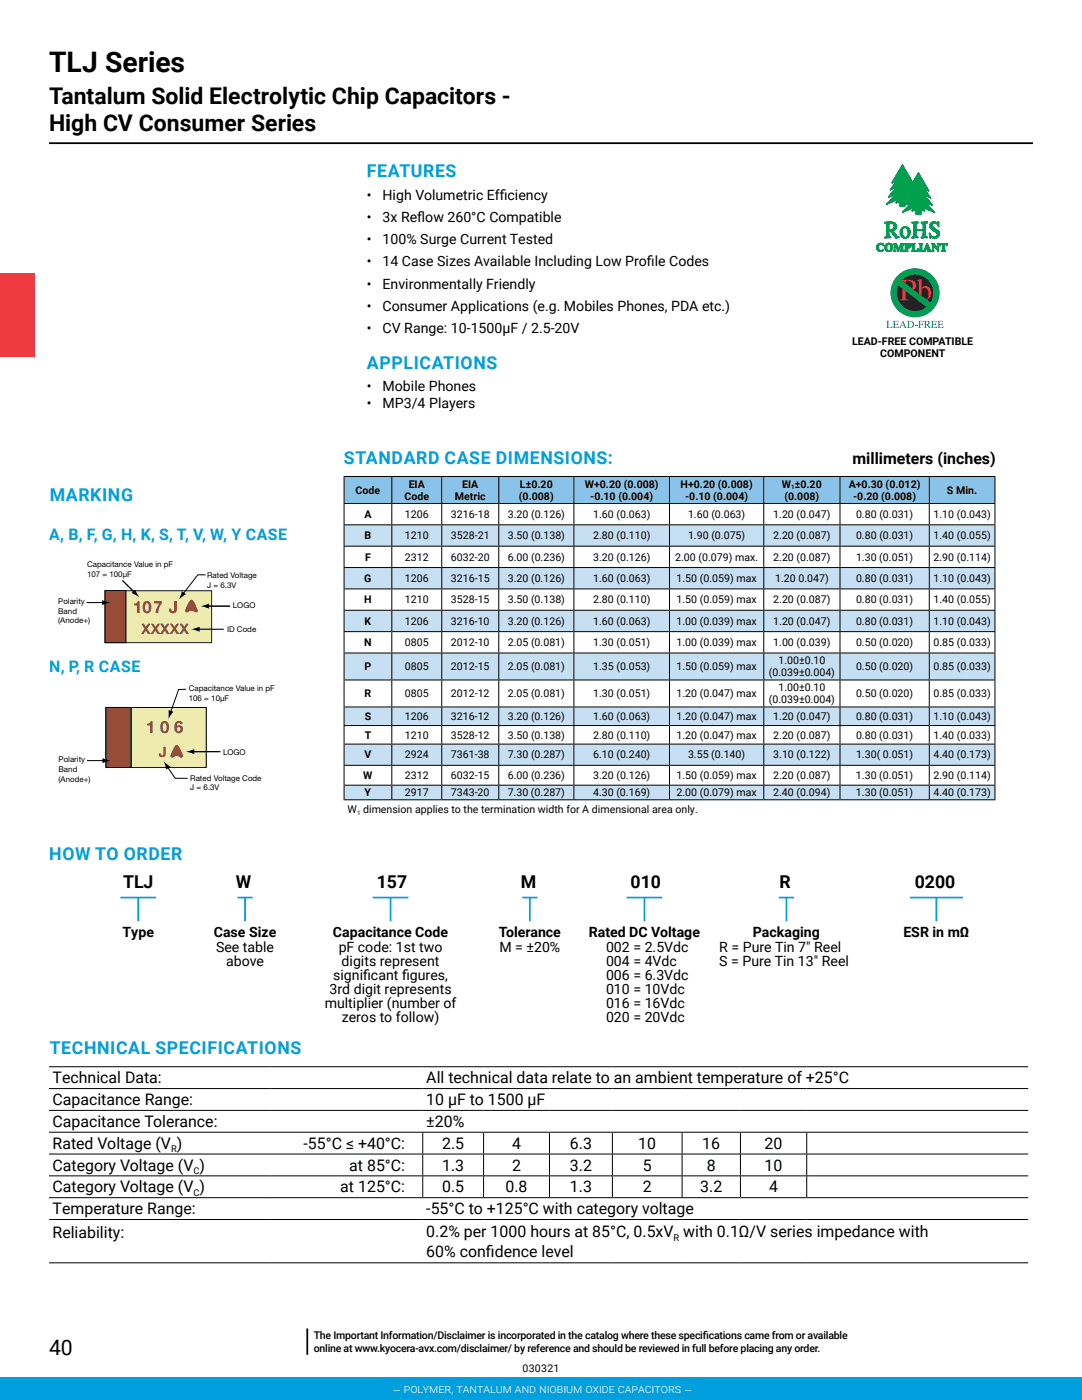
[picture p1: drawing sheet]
<svg xmlns="http://www.w3.org/2000/svg" width="216mm" height="279mm" viewBox="0 0 216 279" stroke-linecap="round" stroke-linejoin="round" font-family="sans-serif">
<defs><g id="words">
<text font-size="5.6" x="9.8" y="14.4">TLJ Series</text>
<g font-size="4.6">
<text x="9.8" y="20.7">Tantalum Solid Electrolytic Chip Capacitors -</text>
<text x="9.8" y="26.2">High CV Consumer Series</text>
</g>
<text font-size="4.2" x="9.8" y="270.3">40</text>
<g font-size="3.5" fill="#00a0df">
<text x="73.2" y="35.4">FEATURES</text>
<text x="73.2" y="73.6">APPLICATIONS</text>
<text x="68.6" y="92.7">STANDARD CASE DIMENSIONS:</text>
<text x="9.9" y="100">MARKING</text>
<text x="9.8" y="171.7">HOW TO ORDER</text>
<text x="9.9" y="210.3">TECHNICAL SPECIFICATIONS</text>
</g>
<g font-size="3.5">
<text x="24.6" y="177.3">TLJ</text>
<text x="47.1" y="177.3">W</text>
<text x="75.2" y="177.3">157</text>
<text x="103.9" y="177.3">M</text>
<text x="125.8" y="177.3">010</text>
<text x="155.5" y="177.3">R</text>
<text x="182.5" y="177.3">0200</text>
</g>
<text font-size="3.3" fill="#964b36" x="26.6" y="122.3">107 J</text>
<text font-size="3.3" fill="#954b36" x="29.2" y="146.3">1 0 6</text>
<g font-size="3.2">
<text x="170.1" y="92.7">millimeters (inches)</text>
<text x="10.5" y="216.2">Technical Data:</text>
<text x="10.5" y="220.6">Capacitance Range:</text>
<text x="85.1" y="216.2">All technical data relate to an ambient temperature of +25°C</text>
<text x="85.1" y="220.6">10 μF to 1500 μF</text>
<text x="10.5" y="224.9">Capacitance Tolerance:</text>
<text x="85.1" y="224.9">±20%</text>
<text x="10.5" y="229.3">Rated Voltage (V )</text>
<text x="10.5" y="233.6">Category Voltage (V )</text>
<text x="60.6" y="229.3">-55°C ≤ +40°C:</text>
<text x="69.7" y="233.6">at 85°C:</text>
<text x="88.2" y="233.6">1.3</text>
<text x="88.2" y="229.3">2.5</text>
<text x="102.2" y="233.6">2</text>
<text x="102.2" y="229.3">4</text>
<text x="113.7" y="233.6">3.2</text>
<text x="113.7" y="229.3">6.3</text>
<text x="127.4" y="229.3">10</text>
<text x="128.3" y="233.6">5</text>
<text x="140.1" y="229.3">16</text>
<text x="141" y="233.6">8</text>
<text x="152.6" y="233.6">10</text>
<text x="152.6" y="229.3">20</text>
<text x="10.5" y="238">Category Voltage (V )</text>
<text x="67.9" y="238">at 125°C:</text>
<text x="88.2" y="238">0.5</text>
<text x="100.9" y="238">0.8</text>
<text x="113.7" y="238">1.3</text>
<text x="128.3" y="238">2</text>
<text x="139.7" y="238">3.2</text>
<text x="153.5" y="238">4</text>
<text x="10.5" y="242.3">Temperature Range:</text>
<text x="85.1" y="242.3">-55°C to +125°C with category voltage</text>
<text x="10.5" y="247">Reliability:</text>
<text x="85.1" y="246.9">0.2% per 1000 hours at 85°C, 0.5xV with 0.1Ω/V series impedance with</text>
<text x="85.1" y="250.8">60% conf</text>
<text x="97" y="250.8">idence level</text>
</g>
<g font-size="3.2" fill="#00a0df">
<text x="9.8" y="107.7">A, B, F, G, H, K, S, T, V, W, Y CASE</text>
<text x="9.8" y="134.2">N, P, R CASE</text>
</g>
<text font-size="2.9" fill="#954b36" x="31.7" y="151.1">J</text>
<g font-size="2.8">
<text x="73.2" y="39.8">•</text>
<text x="76.3" y="39.8">High Volumetric Eff</text>
<text x="99.7" y="39.8">iciency</text>
<text x="73.2" y="44.3">•</text>
<text x="76.3" y="44.3">3x Ref</text>
<text x="83.3" y="44.3">low 260°C Compatible</text>
<text x="73.2" y="48.7">•</text>
<text x="73.2" y="53.2">•</text>
<text x="76.3" y="48.7">100% Surge Current Tested</text>
<text x="76.3" y="53.2">14 Case Sizes Available Including Low Prof</text>
<text x="129.1" y="53.2">ile Codes</text>
<text x="73.2" y="57.6">•</text>
<text x="76.3" y="57.6">Environmentally Friendly</text>
<text x="73.2" y="62.1">•</text>
<text x="76.3" y="62.1">Consumer Applications (e.g. Mobiles Phones, PDA etc.)</text>
<text x="73.2" y="66.5">•</text>
<text x="76.3" y="66.5">CV Range: 10-1500μF / 2.5-20V</text>
<text x="73.2" y="78">•</text>
<text x="73.2" y="81.4">•</text>
<text x="76.3" y="78">Mobile Phones</text>
<text x="76.3" y="81.4">MP3/4 Players</text>
<text x="24.5" y="187.1">Type</text>
<text x="42.7" y="187.1">Case Size</text>
<text x="43.1" y="189.9">See table</text>
<text x="66.4" y="187.1">Capacitance Code</text>
<text x="67.6" y="189.9">pF code: 1st two</text>
<text x="99.5" y="187.1">Tolerance</text>
<text x="99.7" y="189.9">M = ±20%</text>
<text x="117.5" y="187.1">Rated DC Voltage</text>
<text x="120.9" y="189.9">002 = 2.5Vdc</text>
<text x="143.5" y="189.9">R = Pure Tin 7&quot; Reel</text>
<text x="150.2" y="187.1">Packaging</text>
<text x="180.3" y="187.1">ESR in mΩ</text>
<text x="45.1" y="192.7">above</text>
<text x="66.5" y="195.6">signif</text>
<text x="68.2" y="192.7">digits represent</text>
<text x="72.5" y="195.6">icant f</text>
<text x="80.2" y="195.6">igures,</text>
<text x="120.9" y="192.7">004 = 4Vdc</text>
<text x="120.9" y="195.6">006 = 6.3Vdc</text>
<text x="143.5" y="192.7">S = Pure Tin 13&quot; Reel</text>
<text x="64.8" y="201.2">multiplier (number of</text>
<text x="65.7" y="198.4">3rd digit represents</text>
<text x="120.9" y="198.4">010 = 10Vdc</text>
<text x="120.9" y="201.2">016 = 16Vdc</text>
<text x="68.2" y="204">zeros to follow)</text>
<text x="120.9" y="204">020 = 20Vdc</text>
</g>
<text font-size="2.8" fill="#964b36" x="28.2" y="126.5">XXXXX</text>
<text font-size="2.5" fill="#fff" x="78.4" y="278.4">– polymer, tantalum and niobium oxide capacitors –</text>
<g font-size="2.1">
<text x="170" y="68.8">LEAD-FREE COMPATIBLE</text>
<text x="175.6" y="71.3">COMPONENT</text>
<text x="71" y="98.5">Code</text>
<text x="80.7" y="99.8">Code</text>
<text x="81.5" y="97.3">EIA</text>
<text x="90.8" y="99.8">Metric</text>
<text x="92.2" y="97.3">EIA</text>
<text x="103.5" y="99.8">(0.008)</text>
<text x="103.8" y="97.3">L±0.20</text>
<text x="116.7" y="97.3">W+0.20 (0.008)</text>
<text x="117.8" y="99.8">-0.10 (0.004)</text>
<text x="135.8" y="97.3">H+0.20 (0.008)</text>
<text x="136.7" y="99.8">-0.10 (0.004)</text>
<text x="156" y="97.3">W ±0.20</text>
<text x="156.5" y="99.8">(0.008)</text>
<text x="169.4" y="97.3">A+0.30 (0.012)</text>
<text x="170.2" y="99.8">-0.20 (0.008)</text>
<text x="189" y="98.5">S Min.</text>
<text x="72.7" y="103.4">A</text>
<text x="72.7" y="107.6">B</text>
<text x="80.8" y="103.4">1206</text>
<text x="80.8" y="107.6">1210</text>
<text x="90" y="103.4">3216-18</text>
<text x="90" y="107.6">3528-21</text>
<text x="101.3" y="103.4">3.20 (0.126)</text>
<text x="101.3" y="107.6">3.50 (0.138)</text>
<text x="118.3" y="103.4">1.60 (0.063)</text>
<text x="118.3" y="107.6">2.80 (0.110)</text>
<text x="137.3" y="103.4">1.60 (0.063)</text>
<text x="137.3" y="107.6">1.90 (0.075)</text>
<text x="154.3" y="103.4">1.20 (0.047)</text>
<text x="154.3" y="107.6">2.20 (0.087)</text>
<text x="170.8" y="103.4">0.80 (0.031)</text>
<text x="170.8" y="107.6">0.80 (0.031)</text>
<text x="186.3" y="103.4">1.10 (0.043)</text>
<text x="186.3" y="107.6">1.40 (0.055)</text>
<text x="72.8" y="111.9">F</text>
<text x="80.8" y="111.9">2312</text>
<text x="90" y="111.9">6032-20</text>
<text x="101.3" y="111.9">6.00 (0.236)</text>
<text x="118.3" y="111.9">3.20 (0.126)</text>
<text x="134.7" y="111.9">2.00 (0.079) max.</text>
<text x="154.3" y="111.9">2.20 (0.087)</text>
<text x="170.8" y="111.9">1.30 (0.051)</text>
<text x="186.3" y="111.9">2.90 (0.114)</text>
<text x="72.7" y="116.2">G</text>
<text x="80.8" y="116.2">1206</text>
<text x="90" y="116.2">3216-15</text>
<text x="101.3" y="116.2">3.20 (0.126)</text>
<text x="118.3" y="116.2">1.60 (0.063)</text>
<text x="135" y="116.2">1.50 (0.059) max</text>
<text x="154.7" y="116.2">1.20 0.047)</text>
<text x="170.8" y="116.2">0.80 (0.031)</text>
<text x="186.3" y="116.2">1.10 (0.043)</text>
<text x="72.7" y="120.4">H</text>
<text x="72.7" y="124.7">K</text>
<text x="80.8" y="120.4">1210</text>
<text x="80.8" y="124.7">1206</text>
<text x="90" y="120.4">3528-15</text>
<text x="90" y="124.7">3216-10</text>
<text x="101.3" y="120.4">3.50 (0.138)</text>
<text x="101.3" y="124.7">3.20 (0.126)</text>
<text x="118.3" y="120.4">2.80 (0.110)</text>
<text x="118.3" y="124.7">1.60 (0.063)</text>
<text x="135" y="120.4">1.50 (0.059) max</text>
<text x="135" y="124.7">1.00 (0.039) max</text>
<text x="154.3" y="120.4">2.20 (0.087)</text>
<text x="154.3" y="124.7">1.20 (0.047)</text>
<text x="170.8" y="120.4">0.80 (0.031)</text>
<text x="170.8" y="124.7">0.80 (0.031)</text>
<text x="186.3" y="120.4">1.40 (0.055)</text>
<text x="186.3" y="124.7">1.10 (0.043)</text>
<text x="72.7" y="128.9">N</text>
<text x="80.8" y="128.9">0805</text>
<text x="90" y="128.9">2012-10</text>
<text x="101.3" y="128.9">2.05 (0.081)</text>
<text x="118.3" y="128.9">1.30 (0.051)</text>
<text x="135" y="128.9">1.00 (0.039) max</text>
<text x="154.3" y="128.9">1.00 (0.039)</text>
<text x="170.8" y="128.9">0.50 (0.020)</text>
<text x="186.3" y="128.9">0.85 (0.033)</text>
<text x="72.7" y="133.8">P</text>
<text x="80.8" y="133.8">0805</text>
<text x="90" y="133.8">2012-15</text>
<text x="101.3" y="133.8">2.05 (0.081)</text>
<text x="118.3" y="133.8">1.35 (0.053)</text>
<text x="135" y="133.8">1.50 (0.059) max</text>
<text x="153.4" y="135">(0.039±0.004)</text>
<text x="155.3" y="132.5">1.00±0.10</text>
<text x="155.3" y="137.9">1.00±0.10</text>
<text x="170.8" y="133.8">0.50 (0.020)</text>
<text x="186.3" y="133.8">0.85 (0.033)</text>
<text x="72.7" y="139.2">R</text>
<text x="72.8" y="143.7">S</text>
<text x="80.8" y="143.7">1206</text>
<text x="80.8" y="139.2">0805</text>
<text x="90" y="143.7">3216-12</text>
<text x="90" y="139.2">2012-12</text>
<text x="101.3" y="143.7">3.20 (0.126)</text>
<text x="101.3" y="139.2">2.05 (0.081)</text>
<text x="118.3" y="143.7">1.60 (0.063)</text>
<text x="118.3" y="139.2">1.30 (0.051)</text>
<text x="135" y="143.7">1.20 (0.047) max</text>
<text x="135" y="139.2">1.20 (0.047) max</text>
<text x="153.4" y="140.4">(0.039±0.004)</text>
<text x="154.3" y="143.7">1.20 (0.047)</text>
<text x="170.8" y="143.7">0.80 (0.031)</text>
<text x="170.8" y="139.2">0.50 (0.020)</text>
<text x="186.3" y="143.7">1.10 (0.043)</text>
<text x="186.3" y="139.2">0.85 (0.033)</text>
<text x="72.8" y="147.4">T</text>
<text x="80.8" y="147.4">1210</text>
<text x="90" y="147.4">3528-12</text>
<text x="101.3" y="147.4">3.50 (0.138)</text>
<text x="118.3" y="147.4">2.80 (0.110)</text>
<text x="135" y="147.4">1.20 (0.047) max</text>
<text x="154.3" y="147.4">2.20 (0.087)</text>
<text x="170.8" y="147.4">0.80 (0.031)</text>
<text x="186.3" y="147.4">1.40 (0.033)</text>
<text x="72.5" y="155.5">W</text>
<text x="72.7" y="151.4">V</text>
<text x="80.8" y="151.4">2924</text>
<text x="80.8" y="155.5">2312</text>
<text x="90" y="151.4">7361-38</text>
<text x="90" y="155.5">6032-15</text>
<text x="101.3" y="151.4">7.30 (0.287)</text>
<text x="101.3" y="155.5">6.00 (0.236)</text>
<text x="118.3" y="151.4">6.10 (0.240)</text>
<text x="118.3" y="155.5">3.20 (0.126)</text>
<text x="135" y="155.5">1.50 (0.059) max</text>
<text x="137.3" y="151.4">3.55 (0.140)</text>
<text x="154.3" y="155.5">2.20 (0.087)</text>
<text x="154.3" y="151.4">3.10 (0.122)</text>
<text x="170.8" y="155.5">1.30 (0.051)</text>
<text x="170.8" y="151.4">1.30( 0.051)</text>
<text x="186.3" y="155.5">2.90 (0.114)</text>
<text x="186.3" y="151.4">4.40 (0.173)</text>
<text x="72.8" y="158.9">Y</text>
<text x="80.8" y="158.9">2917</text>
<text x="90" y="158.9">7343-20</text>
<text x="101.3" y="158.9">7.30 (0.287)</text>
<text x="118.3" y="158.9">4.30 (0.169)</text>
<text x="135" y="158.9">2.00 (0.079) max</text>
<text x="154.3" y="158.9">2.40 (0.094)</text>
<text x="170.8" y="158.9">1.30 (0.051)</text>
<text x="186.3" y="158.9">4.40 (0.173)</text>
<text x="69.4" y="162.3">W dimension applies to the termination width for A dimensional area only.</text>
<text x="62.6" y="267.2">The Important Information/Disclaimer is incorporated in the catalog where these specif</text>
<text x="62.6" y="269.8">online at www.kyocera-avx.com/disclaimer/ by reference and should be reviewed in full before placing any order.</text>
<text x="140.2" y="267.2">ications came from or available</text>
<text x="104.2" y="273.8">030321</text>
</g>
<g font-size="1.9">
<text x="34.1" y="230">R</text>
<text x="38.6" y="234.3">C</text>
<text x="38.6" y="238.7">C</text>
<text x="134.4" y="247.6">R</text>
</g>
<g font-size="1.6">
<text x="17.4" y="113.2">Capacitance Value in pF</text>
<text x="17.4" y="115.1">107 = 100µF</text>
<text x="41.3" y="115.4">Rated Voltage</text>
<text x="41.3" y="117.3">J = 6.3V</text>
<text x="11.6" y="120.6">Polarity</text>
<text x="11.6" y="122.5">Band</text>
<text x="11.6" y="124.4">(Anode+)</text>
<text x="46.5" y="121.3">LOGO</text>
<text x="45.3" y="126">ID Code</text>
<text x="37.7" y="138">Capacitance Value in pF</text>
<text x="37.7" y="139.9">106 = 10µF</text>
<text x="11.7" y="152.2">Polarity</text>
<text x="11.7" y="154.1">Band</text>
<text x="11.7" y="156">(Anode+)</text>
<text x="38" y="155.8">Rated Voltage Code</text>
<text x="44.5" y="150.6">LOGO</text>
<text x="38" y="157.7">J = 6.3V</text>
</g>
<g font-size="1.2">
<text x="157.9" y="97.7">1</text>
<text x="71.2" y="162.6">1</text>
</g>
</g></defs>
<path d="M9.8 28.6h196.3" fill="none" stroke="#000" stroke-width=".35"/>
<path d="M-.1 54.5h7v16.6h-7z" fill="#ef3a41"/>
<path d="M9.8 75.6h47.1v19.2h-47.1z" fill="#fff"/>
<path d="M21 117.9h21.2v10.4h-21.2z" fill="#eeebaf"/>
<path d="M21 117.9h21.2v10.4h-21.2z" fill="none" stroke="#231f20" stroke-width=".2"/>
<path d="M37.9 120l.3-.2a3.4 3.4 0 0 1 1.2 2.2l-.4 .1-.8-.4-1 .4a1.1 1.1 0 0 1 .2-1.2z" fill="#964b36"/>
<path d="M37.9 120l.3-.2a3.4 3.4 0 0 1 1.2 2.2l-.4 .1-.8-.4-1 .4a1.11 1.11 0 0 1 .2-1.2z" fill="none" stroke="#964b36" stroke-width=".2"/>
<path d="M21 117.9h4.1v10.4h-4.1z" fill="#954b36"/>
<path d="M21 117.9h4.1v10.4h-4.1zM24.4 115.8l2.5 2.5M41 114.7h-1.5l-3 3.9M17.3 120.3h3.4M39.5 125.6h5.2M41.4 121h4.5" fill="none" stroke="#000" stroke-width=".2"/>
<path d="M24.4 115.8l2.5 2.5zM26.3 118.4l.7-.7 .8 1.5zM36.3 118l.8 .6-1.4 1zM20.4 119.8l1.7 .5-1.7 .5zM38.1 125.6l1.7-.5v1zM40 121l1.7-.5v1z" fill="#000"/>
<path d="M21.1 141.2h20.1v12h-20.1z" fill="#eeebaf"/>
<path d="M21.1 141.2h20.1v12h-20.1z" fill="none" stroke="#000" stroke-width=".2"/>
<path d="M21.1 141.2h5.1v11.9h-5.1z" fill="#954b36"/>
<path d="M37.2 137.5l-1.6 .1-1.6 4.6M20.8 151.8h-3.4M21.1 141.2h5.1v11.9h-5.1zM33.4 153l1.5 2.3h2.5M38.4 150h5.5" fill="none" stroke="#000" stroke-width=".2"/>
<path d="M20.4 151.3l1.7 .5-1.7 .5zM32.6 151.9l1.4 1.1-.8 .6zM33.6 141.7l1 .3-1 1.5zM37.1 150l1.7-.5v1z" fill="#000"/>
<path d="M35 149l.2-.2a3.4 3.4 0 0 1 1.2 2.2l-.3 .1-.9-.4-1 .4a1.11 1.11 0 0 1 .3-1.2z" fill="#954b36"/>
<path d="M35 149l.2-.2a3.4 3.4 0 0 1 1.2 2.2l-.3 .1-.9-.4-1 .4a1.11 1.11 0 0 1 .3-1.2z" fill="none" stroke="#954b36" stroke-width=".2"/>
<path d="M176.5 44.4h1.9z" fill="#00a04f"/>
<path d="M176.5 44.4h1.9z" fill="none" stroke="#00a04f" stroke-width=".2"/>
<path d="M176.5 44.4h1.8z" fill="#00a04f"/>
<path d="M176.5 44.4h1.8z" fill="none" stroke="#00a04f" stroke-width=".2"/>
<path d="M176.5 44.4h1.7z" fill="#00a04f"/>
<path d="M176.5 44.4h1.7z" fill="none" stroke="#00a04f" stroke-width=".2"/>
<path d="M176.5 44.4l1.5-.1z" fill="#00a04f"/>
<path d="M176.5 44.4l1.5-.1z" fill="none" stroke="#00a04f" stroke-width=".2"/>
<path d="M176.5 44.4l1.4-.1z" fill="#00a04f"/>
<path d="M176.5 44.4l1.4-.1z" fill="none" stroke="#00a04f" stroke-width=".2"/>
<path d="M176.5 44.3h1.2l-1.2 .1z" fill="#00a04f"/>
<path d="M176.5 44.3h1.2l-1.2 .1z" fill="none" stroke="#00a04f" stroke-width=".2"/>
<path d="M176.5 44.4h1.9z" fill="#00a04f"/>
<path d="M176.5 44.4h1.9z" fill="none" stroke="#00a04f" stroke-width=".2"/>
<path d="M176.6 44.5h1.9z" fill="#00a04f"/>
<path d="M176.6 44.5h1.9z" fill="none" stroke="#00a04f" stroke-width=".2"/>
<path d="M176.6 44.5h1.9z" fill="#00a04f"/>
<path d="M176.6 44.5h1.9z" fill="none" stroke="#00a04f" stroke-width=".2"/>
<path d="M176.7 44.5h1.8z" fill="#00a04f"/>
<path d="M176.7 44.5h1.8z" fill="none" stroke="#00a04f" stroke-width=".2"/>
<path d="M177.7 44.5h.9z" fill="#00a04f"/>
<path d="M177.7 44.5h.9z" fill="none" stroke="#00a04f" stroke-width=".2"/>
<path d="M177.5 44.5h.2z" fill="#00a04f"/>
<path d="M177.5 44.5h.2z" fill="none" stroke="#00a04f" stroke-width=".2"/>
<path d="M177.7 44.5h.9z" fill="#00a04f"/>
<path d="M177.7 44.5h.9z" fill="none" stroke="#00a04f" stroke-width=".2"/>
<path d="M177.8 44.5h.8z" fill="#00a04f"/>
<path d="M177.8 44.5h.8z" fill="none" stroke="#00a04f" stroke-width=".2"/>
<path d="M178 44.6h.6z" fill="#00a04f"/>
<path d="M178 44.6h.6z" fill="none" stroke="#00a04f" stroke-width=".2"/>
<path d="M176.8 44.6l.7-.1z" fill="#00a04f"/>
<path d="M176.8 44.6l.7-.1z" fill="none" stroke="#00a04f" stroke-width=".2"/>
<path d="M176.8 44.6l.9-.1z" fill="#00a04f"/>
<path d="M176.8 44.6l.9-.1z" fill="none" stroke="#00a04f" stroke-width=".2"/>
<path d="M176.7 44.5h1l-.9 .1z" fill="#00a04f"/>
<path d="M176.7 44.5h1l-.9 .1z" fill="none" stroke="#00a04f" stroke-width=".2"/>
<path d="M178 44.6h.6z" fill="#00a04f"/>
<path d="M178 44.6h.6z" fill="none" stroke="#00a04f" stroke-width=".2"/>
<path d="M176.8 44.6h.6z" fill="#00a04f"/>
<path d="M176.8 44.6h.6z" fill="none" stroke="#00a04f" stroke-width=".2"/>
<path d="M176.8 44.6h.6l-.6 .1z" fill="#00a04f"/>
<path d="M176.8 44.6h.6l-.6 .1z" fill="none" stroke="#00a04f" stroke-width=".2"/>
<path d="M176.8 44.7l.6-.1z" fill="#00a04f"/>
<path d="M176.8 44.7l.6-.1z" fill="none" stroke="#00a04f" stroke-width=".2"/>
<path d="M178.1 44.6h.5z" fill="#00a04f"/>
<path d="M178.1 44.6h.5z" fill="none" stroke="#00a04f" stroke-width=".2"/>
<path d="M178.2 44.7l.4-.1 .2 .1z" fill="#00a04f"/>
<path d="M178.2 44.7l.4-.1 .2 .1z" fill="none" stroke="#00a04f" stroke-width=".2"/>
<path d="M178.2 44.7h.6z" fill="#00a04f"/>
<path d="M178.2 44.7h.6z" fill="none" stroke="#00a04f" stroke-width=".2"/>
<path d="M176.9 44.8l.5-.1z" fill="#00a04f"/>
<path d="M176.9 44.8l.5-.1z" fill="none" stroke="#00a04f" stroke-width=".2"/>
<path d="M176.8 44.7h.6l-.5 .1z" fill="#00a04f"/>
<path d="M176.8 44.7h.6l-.5 .1z" fill="none" stroke="#00a04f" stroke-width=".2"/>
<path d="M178.3 44.8l.5-.1 .1 .2z" fill="#00a04f"/>
<path d="M178.3 44.8l.5-.1 .1 .2z" fill="none" stroke="#00a04f" stroke-width=".2"/>
<path d="M178.3 44.8l.6 .1z" fill="#00a04f"/>
<path d="M178.3 44.8l.6 .1z" fill="none" stroke="#00a04f" stroke-width=".2"/>
<path d="M178.3 44.9h.6l-.5 .1z" fill="#00a04f"/>
<path d="M178.3 44.9h.6l-.5 .1z" fill="none" stroke="#00a04f" stroke-width=".2"/>
<path d="M178.4 45l.5-.1v.1z" fill="#00a04f"/>
<path d="M178.4 45l.5-.1v.1z" fill="none" stroke="#00a04f" stroke-width=".2"/>
<path d="M178.4 45h.5l-.5 .2z" fill="#00a04f"/>
<path d="M178.4 45h.5l-.5 .2z" fill="none" stroke="#00a04f" stroke-width=".2"/>
<path d="M178.4 45.2l.5-.2v.2z" fill="#00a04f"/>
<path d="M178.4 45.2l.5-.2v.2z" fill="none" stroke="#00a04f" stroke-width=".2"/>
<path d="M178.4 45.2h.5l-.5 .1z" fill="#00a04f"/>
<path d="M178.4 45.2h.5l-.5 .1z" fill="none" stroke="#00a04f" stroke-width=".2"/>
<path d="M178.4 45.3l.5-.1v.1z" fill="#00a04f"/>
<path d="M178.4 45.3l.5-.1v.1z" fill="none" stroke="#00a04f" stroke-width=".2"/>
<path d="M178.3 45.5l.6-.2v.2z" fill="#00a04f"/>
<path d="M178.3 45.5l.6-.2v.2z" fill="none" stroke="#00a04f" stroke-width=".2"/>
<path d="M178.4 45.3h.5l-.6 .2z" fill="#00a04f"/>
<path d="M178.4 45.3h.5l-.6 .2z" fill="none" stroke="#00a04f" stroke-width=".2"/>
<path d="M178.3 45.5h.6l-.1 .1z" fill="#00a04f"/>
<path d="M178.3 45.5h.6l-.1 .1z" fill="none" stroke="#00a04f" stroke-width=".2"/>
<path d="M178.3 45.5l.5 .1h-.5z" fill="#00a04f"/>
<path d="M178.3 45.5l.5 .1h-.5z" fill="none" stroke="#00a04f" stroke-width=".2"/>
<path d="M178.2 45.7l.6-.1z" fill="#00a04f"/>
<path d="M178.2 45.7l.6-.1z" fill="none" stroke="#00a04f" stroke-width=".2"/>
<path d="M178.2 45.7l.6-.1v.1z" fill="#00a04f"/>
<path d="M178.2 45.7l.6-.1v.1z" fill="none" stroke="#00a04f" stroke-width=".2"/>
<path d="M178.1 45.8l.7-.1z" fill="#00a04f"/>
<path d="M178.1 45.8l.7-.1z" fill="none" stroke="#00a04f" stroke-width=".2"/>
<path d="M178.1 45.8l.7-.1z" fill="#00a04f"/>
<path d="M178.1 45.8l.7-.1z" fill="none" stroke="#00a04f" stroke-width=".2"/>
<path d="M177.9 45.8h.7z" fill="#00a04f"/>
<path d="M177.9 45.8h.7z" fill="none" stroke="#00a04f" stroke-width=".2"/>
<path d="M176.9 44.8h.5l-.5 .2z" fill="#00a04f"/>
<path d="M176.9 44.8h.5l-.5 .2z" fill="none" stroke="#00a04f" stroke-width=".2"/>
<path d="M176.9 45l.5-.2v1.1z" fill="#00a04f"/>
<path d="M176.9 45l.5-.2v1.1z" fill="none" stroke="#00a04f" stroke-width=".2"/>
<path d="M177.8 45.9l.8-.1z" fill="#00a04f"/>
<path d="M177.8 45.9l.8-.1z" fill="none" stroke="#00a04f" stroke-width=".2"/>
<path d="M177.8 45.9l.8-.1z" fill="#00a04f"/>
<path d="M177.8 45.9l.8-.1z" fill="none" stroke="#00a04f" stroke-width=".2"/>
<path d="M177.4 46.1l.9-.1z" fill="#00a04f"/>
<path d="M177.4 46.1l.9-.1z" fill="none" stroke="#00a04f" stroke-width=".2"/>
<path d="M177.4 46.1l1.1-.2z" fill="#00a04f"/>
<path d="M177.4 46.1l1.1-.2z" fill="none" stroke="#00a04f" stroke-width=".2"/>
<path d="M177.4 46.1l.4-.2h.7z" fill="#00a04f"/>
<path d="M177.4 46.1l.4-.2h.7z" fill="none" stroke="#00a04f" stroke-width=".2"/>
<path d="M177.4 46.1l.4-.2z" fill="#00a04f"/>
<path d="M177.4 46.1l.4-.2z" fill="none" stroke="#00a04f" stroke-width=".2"/>
<path d="M177.4 45.9h.3l-.3 .2z" fill="#00a04f"/>
<path d="M177.4 45.9h.3l-.3 .2z" fill="none" stroke="#00a04f" stroke-width=".2"/>
<path d="M177.4 45.9v.2l-.5 .8z" fill="#00a04f"/>
<path d="M177.4 45.9v.2l-.5 .8z" fill="none" stroke="#00a04f" stroke-width=".2"/>
<path d="M176.9 45l.5 .9-.5 1z" fill="#00a04f"/>
<path d="M176.9 45l.5 .9-.5 1z" fill="none" stroke="#00a04f" stroke-width=".2"/>
<path d="M177.4 46.1v.8h-.5z" fill="#00a04f"/>
<path d="M177.4 46.1v.8h-.5z" fill="none" stroke="#00a04f" stroke-width=".2"/>
<path d="M177.4 46.1l.8-.1z" fill="#00a04f"/>
<path d="M177.4 46.1l.8-.1z" fill="none" stroke="#00a04f" stroke-width=".2"/>
<path d="M177.6 46.1l.6-.1 .6 .9z" fill="#00a04f"/>
<path d="M177.6 46.1l.6-.1 .6 .9z" fill="none" stroke="#00a04f" stroke-width=".2"/>
<path d="M176.9 46.9h.5l-.5 .1z" fill="#00a04f"/>
<path d="M176.9 46.9h.5l-.5 .1z" fill="none" stroke="#00a04f" stroke-width=".2"/>
<path d="M176.9 47l.5-.1v.1z" fill="#00a04f"/>
<path d="M176.9 47l.5-.1v.1z" fill="none" stroke="#00a04f" stroke-width=".2"/>
<path d="M176.9 47h.5l-.5 .1z" fill="#00a04f"/>
<path d="M176.9 47h.5l-.5 .1z" fill="none" stroke="#00a04f" stroke-width=".2"/>
<path d="M176.9 47.1l.5-.1v.1z" fill="#00a04f"/>
<path d="M176.9 47.1l.5-.1v.1z" fill="none" stroke="#00a04f" stroke-width=".2"/>
<path d="M176.9 47.1h.5z" fill="#00a04f"/>
<path d="M176.9 47.1h.5z" fill="none" stroke="#00a04f" stroke-width=".2"/>
<path d="M176.8 47.2h.6z" fill="#00a04f"/>
<path d="M176.8 47.2h.6z" fill="none" stroke="#00a04f" stroke-width=".2"/>
<path d="M176.8 47.2h.7l-.7 .1z" fill="#00a04f"/>
<path d="M176.8 47.2h.7l-.7 .1z" fill="none" stroke="#00a04f" stroke-width=".2"/>
<path d="M176.8 47.3l.7-.1 .1 .1z" fill="#00a04f"/>
<path d="M176.8 47.3l.7-.1 .1 .1z" fill="none" stroke="#00a04f" stroke-width=".2"/>
<path d="M176.7 47.3h.9z" fill="#00a04f"/>
<path d="M176.7 47.3h.9z" fill="none" stroke="#00a04f" stroke-width=".2"/>
<path d="M176.6 47.3h1z" fill="#00a04f"/>
<path d="M176.6 47.3h1z" fill="none" stroke="#00a04f" stroke-width=".2"/>
<path d="M176.6 47.3h1.1z" fill="#00a04f"/>
<path d="M176.6 47.3h1.1z" fill="none" stroke="#00a04f" stroke-width=".2"/>
<path d="M176.5 47.5l1.3-.2z" fill="#00a04f"/>
<path d="M176.5 47.5l1.3-.2z" fill="none" stroke="#00a04f" stroke-width=".2"/>
<path d="M176.5 47.5l.1-.2h1.1z" fill="#00a04f"/>
<path d="M176.6 47.3h1.1l-1.2 .2z" fill="none" stroke="#00a04f" stroke-width=".2"/>
<path d="M176.5 47.3h.1l-.1 .2z" fill="#00a04f"/>
<path d="M176.5 47.3h.1l-.1 .2z" fill="none" stroke="#00a04f" stroke-width=".2"/>
<path d="M176.5 47.5l1.3-.2v.2z" fill="#00a04f"/>
<path d="M176.5 47.5l1.3-.2v.2z" fill="none" stroke="#00a04f" stroke-width=".2"/>
<path d="M178.7 47.5l.8-.2z" fill="#00a04f"/>
<path d="M178.7 47.5l.8-.2z" fill="none" stroke="#00a04f" stroke-width=".2"/>
<path d="M178.7 47.5l.6-.2z" fill="#00a04f"/>
<path d="M178.7 47.5l.6-.2z" fill="none" stroke="#00a04f" stroke-width=".2"/>
<path d="M178.7 47.5l.5-.2z" fill="#00a04f"/>
<path d="M178.7 47.5l.5-.2z" fill="none" stroke="#00a04f" stroke-width=".2"/>
<path d="M178.7 47.5l.4-.3 .1 .1z" fill="#00a04f"/>
<path d="M178.7 47.5l.4-.3 .1 .1z" fill="none" stroke="#00a04f" stroke-width=".2"/>
<path d="M179 47.1l.1 .1-.4 .3z" fill="#00a04f"/>
<path d="M179 47.1l.1 .1-.4 .3z" fill="none" stroke="#00a04f" stroke-width=".2"/>
<path d="M178.8 46.9l.2 .2-.3 .4z" fill="#00a04f"/>
<path d="M178.8 46.9l.2 .2-.3 .4z" fill="none" stroke="#00a04f" stroke-width=".2"/>
<path d="M177.6 46.1l1.2 .8-.1 .6z" fill="#00a04f"/>
<path d="M177.6 46.1l1.2 .8-.1 .6z" fill="none" stroke="#00a04f" stroke-width=".2"/>
<path d="M178.7 47.5l.8-.2v.2z" fill="#00a04f"/>
<path d="M178.7 47.5l.8-.2v.2z" fill="none" stroke="#00a04f" stroke-width=".2"/>
<path d="M180.5 45.3h.4z" fill="#00a04f"/>
<path d="M180.5 45.3h.4z" fill="none" stroke="#00a04f" stroke-width=".2"/>
<path d="M180.3 45.3h.6z" fill="#00a04f"/>
<path d="M180.3 45.3h.6z" fill="none" stroke="#00a04f" stroke-width=".2"/>
<path d="M180.3 45.3h.2z" fill="#00a04f"/>
<path d="M180.3 45.3h.2z" fill="none" stroke="#00a04f" stroke-width=".2"/>
<path d="M180.3 45.3h.7z" fill="#00a04f"/>
<path d="M180.3 45.3h.7z" fill="none" stroke="#00a04f" stroke-width=".2"/>
<path d="M180.2 45.4l.8-.1z" fill="#00a04f"/>
<path d="M180.2 45.4l.8-.1z" fill="none" stroke="#00a04f" stroke-width=".2"/>
<path d="M180.1 45.4l.9-.1z" fill="#00a04f"/>
<path d="M180.1 45.4l.9-.1z" fill="none" stroke="#00a04f" stroke-width=".2"/>
<path d="M180.1 45.4l.9-.1z" fill="#00a04f"/>
<path d="M180.1 45.4l.9-.1z" fill="none" stroke="#00a04f" stroke-width=".2"/>
<path d="M180.5 45.4l.5-.1z" fill="#00a04f"/>
<path d="M180.5 45.4l.5-.1z" fill="none" stroke="#00a04f" stroke-width=".2"/>
<path d="M180.6 45.4l.4-.1z" fill="#00a04f"/>
<path d="M180.6 45.4l.4-.1z" fill="none" stroke="#00a04f" stroke-width=".2"/>
<path d="M180.7 45.4l.3-.1 .2 .1z" fill="#00a04f"/>
<path d="M180.7 45.4l.3-.1 .2 .1z" fill="none" stroke="#00a04f" stroke-width=".2"/>
<path d="M180 45.5l.5-.1z" fill="#00a04f"/>
<path d="M180 45.5l.5-.1z" fill="none" stroke="#00a04f" stroke-width=".2"/>
<path d="M180 45.5l.5-.1z" fill="#00a04f"/>
<path d="M180 45.5l.5-.1z" fill="none" stroke="#00a04f" stroke-width=".2"/>
<path d="M180 45.5l.4-.1z" fill="#00a04f"/>
<path d="M180 45.5l.4-.1z" fill="none" stroke="#00a04f" stroke-width=".2"/>
<path d="M180.7 45.4h.5z" fill="#00a04f"/>
<path d="M180.7 45.4h.5z" fill="none" stroke="#00a04f" stroke-width=".2"/>
<path d="M179.9 45.5h.4z" fill="#00a04f"/>
<path d="M180 45.5h.3h-.4z" fill="none" stroke="#00a04f" stroke-width=".2"/>
<path d="M179.9 45.5h.4z" fill="#00a04f"/>
<path d="M179.9 45.5h.4z" fill="none" stroke="#00a04f" stroke-width=".2"/>
<path d="M180.8 45.5l.4-.1z" fill="#00a04f"/>
<path d="M180.8 45.5l.4-.1z" fill="none" stroke="#00a04f" stroke-width=".2"/>
<path d="M180.9 45.6l.3-.2 .1 .2z" fill="#00a04f"/>
<path d="M180.9 45.6l.3-.2 .1 .2z" fill="none" stroke="#00a04f" stroke-width=".2"/>
<path d="M179.9 45.6l.3-.1z" fill="#00a04f"/>
<path d="M179.9 45.6l.3-.1z" fill="none" stroke="#00a04f" stroke-width=".2"/>
<path d="M179.9 45.6l.3-.1z" fill="#00a04f"/>
<path d="M179.9 45.6l.3-.1z" fill="none" stroke="#00a04f" stroke-width=".2"/>
<path d="M180.9 45.6h.4l-.3 .1z" fill="#00a04f"/>
<path d="M180.9 45.6h.4l-.3 .1z" fill="none" stroke="#00a04f" stroke-width=".2"/>
<path d="M181 45.7l.3-.1 .2 .1z" fill="#00a04f"/>
<path d="M181 45.7l.3-.1 .2 .1z" fill="none" stroke="#00a04f" stroke-width=".2"/>
<path d="M179.8 45.8l.4-.2z" fill="#00a04f"/>
<path d="M179.8 45.8l.4-.2z" fill="none" stroke="#00a04f" stroke-width=".2"/>
<path d="M179.9 45.6h.3l-.4 .2z" fill="#00a04f"/>
<path d="M179.9 45.6h.3l-.4 .2z" fill="none" stroke="#00a04f" stroke-width=".2"/>
<path d="M181 45.7h.5z" fill="#00a04f"/>
<path d="M181 45.7h.5z" fill="none" stroke="#00a04f" stroke-width=".2"/>
<path d="M179.8 45.8l.3-.1-.1 .2z" fill="#00a04f"/>
<path d="M179.8 45.8l.3-.1-.1 .2z" fill="none" stroke="#00a04f" stroke-width=".2"/>
<path d="M181.1 45.8l.4-.1 .1 .2z" fill="#00a04f"/>
<path d="M181.1 45.8l.4-.1 .1 .2z" fill="none" stroke="#00a04f" stroke-width=".2"/>
<path d="M181.1 45.8l.5 .1-.5 .1z" fill="#00a04f"/>
<path d="M181.1 45.8l.5 .1-.5 .1z" fill="none" stroke="#00a04f" stroke-width=".2"/>
<path d="M179.8 45.8l.2 .1-.4 .1z" fill="#00a04f"/>
<path d="M179.8 45.8l.2 .1-.4 .1z" fill="none" stroke="#00a04f" stroke-width=".2"/>
<path d="M179.6 46l.4-.1v.1z" fill="#00a04f"/>
<path d="M179.6 46l.4-.1v.1z" fill="none" stroke="#00a04f" stroke-width=".2"/>
<path d="M181.1 46l.5-.1v.2z" fill="#00a04f"/>
<path d="M181.1 46l.5-.1v.2z" fill="none" stroke="#00a04f" stroke-width=".2"/>
<path d="M181.1 46l.5 .1-.4 .1z" fill="#00a04f"/>
<path d="M181.1 46l.5 .1-.4 .1z" fill="none" stroke="#00a04f" stroke-width=".2"/>
<path d="M179.6 46h.4l-.4 .2z" fill="#00a04f"/>
<path d="M179.6 46h.4l-.4 .2z" fill="none" stroke="#00a04f" stroke-width=".2"/>
<path d="M179.6 46.2l.4-.2v.2z" fill="#00a04f"/>
<path d="M179.6 46.2l.4-.2v.2z" fill="none" stroke="#00a04f" stroke-width=".2"/>
<path d="M181.2 46.2l.4-.1-.4 .2z" fill="#00a04f"/>
<path d="M181.2 46.2l.4-.1-.4 .2z" fill="none" stroke="#00a04f" stroke-width=".2"/>
<path d="M181.2 46.3l.4-.2v.2z" fill="#00a04f"/>
<path d="M181.2 46.3l.4-.2v.2z" fill="none" stroke="#00a04f" stroke-width=".2"/>
<path d="M179.6 46.2h.4l-.4 .2z" fill="#00a04f"/>
<path d="M179.6 46.2h.4l-.4 .2z" fill="none" stroke="#00a04f" stroke-width=".2"/>
<path d="M179.6 46.4l.4-.2v.2z" fill="#00a04f"/>
<path d="M179.6 46.4l.4-.2v.2z" fill="none" stroke="#00a04f" stroke-width=".2"/>
<path d="M181.2 46.3h.4l-.4 .2z" fill="#00a04f"/>
<path d="M181.2 46.3h.4l-.4 .2z" fill="none" stroke="#00a04f" stroke-width=".2"/>
<path d="M181.2 46.5l.4-.2v.3z" fill="#00a04f"/>
<path d="M181.2 46.5l.4-.2v.3z" fill="none" stroke="#00a04f" stroke-width=".2"/>
<path d="M179.6 46.6l.4-.2v.2z" fill="#00a04f"/>
<path d="M179.6 46.6l.4-.2v.2z" fill="none" stroke="#00a04f" stroke-width=".2"/>
<path d="M179.6 46.4h.4l-.4 .2z" fill="#00a04f"/>
<path d="M179.6 46.4h.4l-.4 .2z" fill="none" stroke="#00a04f" stroke-width=".2"/>
<path d="M181.2 46.5l.4 .1-.4 .1z" fill="#00a04f"/>
<path d="M181.2 46.5l.4 .1-.4 .1z" fill="none" stroke="#00a04f" stroke-width=".2"/>
<path d="M181.2 46.7l.4-.1v.2z" fill="#00a04f"/>
<path d="M181.2 46.7l.4-.1v.2z" fill="none" stroke="#00a04f" stroke-width=".2"/>
<path d="M179.6 46.6h.4l.1 .2z" fill="#00a04f"/>
<path d="M179.6 46.6h.4l.1 .2z" fill="none" stroke="#00a04f" stroke-width=".2"/>
<path d="M179.6 46.7l.5 .1-.5 .1z" fill="#00a04f"/>
<path d="M179.6 46.7l.5 .1-.5 .1z" fill="none" stroke="#00a04f" stroke-width=".2"/>
<path d="M181.2 46.7l.4 .1-.4 .1z" fill="#00a04f"/>
<path d="M181.2 46.7l.4 .1-.4 .1z" fill="none" stroke="#00a04f" stroke-width=".2"/>
<path d="M181.2 46.9l.4-.1-.1 .2z" fill="#00a04f"/>
<path d="M181.2 46.9l.4-.1-.1 .2z" fill="none" stroke="#00a04f" stroke-width=".2"/>
<path d="M179.6 46.9l.5-.1 .1 .2z" fill="#00a04f"/>
<path d="M179.6 46.9l.5-.1 .1 .2z" fill="none" stroke="#00a04f" stroke-width=".2"/>
<path d="M179.6 46.9l.6 .1-.4 .1z" fill="#00a04f"/>
<path d="M179.6 46.9l.6 .1-.4 .1z" fill="none" stroke="#00a04f" stroke-width=".2"/>
<path d="M181.2 46.9l.3 .1-.4 .1z" fill="#00a04f"/>
<path d="M181.2 46.9l.3 .1-.4 .1z" fill="none" stroke="#00a04f" stroke-width=".2"/>
<path d="M179.8 47.1h.4z" fill="#00a04f"/>
<path d="M179.8 47.1h.4z" fill="none" stroke="#00a04f" stroke-width=".2"/>
<path d="M181.1 47.1l.4-.1-.4 .2z" fill="#00a04f"/>
<path d="M181.1 47.1l.4-.1-.4 .2z" fill="none" stroke="#00a04f" stroke-width=".2"/>
<path d="M181.1 47.2l.4-.2-.2 .2z" fill="#00a04f"/>
<path d="M181.1 47.2l.4-.2-.2 .2z" fill="none" stroke="#00a04f" stroke-width=".2"/>
<path d="M179.9 47.2h.4z" fill="#00a04f"/>
<path d="M179.9 47.2h.4z" fill="none" stroke="#00a04f" stroke-width=".2"/>
<path d="M179.8 47.1h.4l-.3 .1z" fill="#00a04f"/>
<path d="M179.8 47.1h.4l-.3 .1z" fill="none" stroke="#00a04f" stroke-width=".2"/>
<path d="M179.9 47.2l.4 .1z" fill="#00a04f"/>
<path d="M179.9 47.2l.4 .1z" fill="none" stroke="#00a04f" stroke-width=".2"/>
<path d="M181 47.3l.3-.1z" fill="#00a04f"/>
<path d="M181 47.3l.3-.1z" fill="none" stroke="#00a04f" stroke-width=".2"/>
<path d="M181 47.3l.3-.1z" fill="#00a04f"/>
<path d="M181 47.3l.3-.1z" fill="none" stroke="#00a04f" stroke-width=".2"/>
<path d="M180.9 47.3h.4z" fill="#00a04f"/>
<path d="M180.9 47.3h.4z" fill="none" stroke="#00a04f" stroke-width=".2"/>
<path d="M180 47.3h.4z" fill="#00a04f"/>
<path d="M180 47.3h.4z" fill="none" stroke="#00a04f" stroke-width=".2"/>
<path d="M179.9 47.2l.4 .1z" fill="#00a04f"/>
<path d="M179.9 47.2l.4 .1z" fill="none" stroke="#00a04f" stroke-width=".2"/>
<path d="M180.9 47.3h.4z" fill="#00a04f"/>
<path d="M180.9 47.3h.4z" fill="none" stroke="#00a04f" stroke-width=".2"/>
<path d="M180 47.3l.5 .1z" fill="#00a04f"/>
<path d="M180 47.3l.5 .1z" fill="none" stroke="#00a04f" stroke-width=".2"/>
<path d="M180.9 47.3h.3l-.4 .1z" fill="#00a04f"/>
<path d="M180.8 47.4l.4-.1z" fill="none" stroke="#00a04f" stroke-width=".2"/>
<path d="M180.8 47.4l.4-.1z" fill="#00a04f"/>
<path d="M180.8 47.4l.4-.1z" fill="none" stroke="#00a04f" stroke-width=".2"/>
<path d="M180.2 47.5l.9-.1z" fill="#00a04f"/>
<path d="M180.2 47.5l.9-.1z" fill="none" stroke="#00a04f" stroke-width=".2"/>
<path d="M180.2 47.5l.6-.1z" fill="#00a04f"/>
<path d="M180.2 47.5l.6-.1z" fill="none" stroke="#00a04f" stroke-width=".2"/>
<path d="M180.2 47.5l.5-.1z" fill="#00a04f"/>
<path d="M180.2 47.5l.5-.1z" fill="none" stroke="#00a04f" stroke-width=".2"/>
<path d="M180.2 47.5l.4-.1z" fill="#00a04f"/>
<path d="M180.2 47.5l.4-.1z" fill="none" stroke="#00a04f" stroke-width=".2"/>
<path d="M180 47.3l.5 .1-.3 .1z" fill="#00a04f"/>
<path d="M180 47.3l.5 .1-.3 .1z" fill="none" stroke="#00a04f" stroke-width=".2"/>
<path d="M180.2 47.5l.9-.1z" fill="#00a04f"/>
<path d="M180.2 47.5l.9-.1z" fill="none" stroke="#00a04f" stroke-width=".2"/>
<path d="M180.4 47.5h.6z" fill="#00a04f"/>
<path d="M180.4 47.5h.6z" fill="none" stroke="#00a04f" stroke-width=".2"/>
<path d="M180.2 47.5h.8z" fill="#00a04f"/>
<path d="M180.2 47.5h.8z" fill="none" stroke="#00a04f" stroke-width=".2"/>
<path d="M180.4 47.5h.5z" fill="#00a04f"/>
<path d="M180.4 47.5h.5z" fill="none" stroke="#00a04f" stroke-width=".2"/>
<path d="M180.7 47.5h.2z" fill="#00a04f"/>
<path d="M180.7 47.5h.2z" fill="none" stroke="#00a04f" stroke-width=".2"/>
<path d="M180.4 47.5h.3z" fill="#00a04f"/>
<path d="M180.4 47.5h.3z" fill="none" stroke="#00a04f" stroke-width=".2"/>
<path d="M181.9 44.3h1.3l-1.3 .1z" fill="#00a04f"/>
<path d="M181.9 44.3h1.3l-1.3 .1z" fill="none" stroke="#00a04f" stroke-width=".2"/>
<path d="M181.9 44.4l1.3-.1v.1z" fill="#00a04f"/>
<path d="M181.9 44.4l1.3-.1v.1z" fill="none" stroke="#00a04f" stroke-width=".2"/>
<path d="M183.8 44.3h1.3l-1.3 .1z" fill="#00a04f"/>
<path d="M183.8 44.3h1.3l-1.3 .1z" fill="none" stroke="#00a04f" stroke-width=".2"/>
<path d="M183.8 44.4l1.3-.1v.1z" fill="#00a04f"/>
<path d="M183.8 44.4l1.3-.1v.1z" fill="none" stroke="#00a04f" stroke-width=".2"/>
<path d="M181.9 44.4h1.3z" fill="#00a04f"/>
<path d="M181.9 44.4h1.3z" fill="none" stroke="#00a04f" stroke-width=".2"/>
<path d="M182 44.5l1.2-.1z" fill="#00a04f"/>
<path d="M182 44.5l1.2-.1z" fill="none" stroke="#00a04f" stroke-width=".2"/>
<path d="M183.8 44.4h1.3z" fill="#00a04f"/>
<path d="M183.8 44.4h1.3z" fill="none" stroke="#00a04f" stroke-width=".2"/>
<path d="M183.9 44.5l1.2-.1z" fill="#00a04f"/>
<path d="M183.9 44.5l1.2-.1z" fill="none" stroke="#00a04f" stroke-width=".2"/>
<path d="M182 44.5h1.1z" fill="#00a04f"/>
<path d="M182 44.5h1.1z" fill="none" stroke="#00a04f" stroke-width=".2"/>
<path d="M182.1 44.5h1z" fill="#00a04f"/>
<path d="M182.1 44.5h1z" fill="none" stroke="#00a04f" stroke-width=".2"/>
<path d="M183.9 44.5h1.1z" fill="#00a04f"/>
<path d="M183.9 44.5h1.1z" fill="none" stroke="#00a04f" stroke-width=".2"/>
<path d="M184 44.5h1z" fill="#00a04f"/>
<path d="M184 44.5h1z" fill="none" stroke="#00a04f" stroke-width=".2"/>
<path d="M182.3 44.6l.7-.1z" fill="#00a04f"/>
<path d="M182.3 44.6l.7-.1z" fill="none" stroke="#00a04f" stroke-width=".2"/>
<path d="M182.1 44.5h.9l-.7 .1z" fill="#00a04f"/>
<path d="M182.1 44.5h.9l-.7 .1z" fill="none" stroke="#00a04f" stroke-width=".2"/>
<path d="M184.1 44.6l.8-.1z" fill="#00a04f"/>
<path d="M184.1 44.6l.8-.1z" fill="none" stroke="#00a04f" stroke-width=".2"/>
<path d="M184 44.5h.9l-.8 .1z" fill="#00a04f"/>
<path d="M184 44.5h.9l-.8 .1z" fill="none" stroke="#00a04f" stroke-width=".2"/>
<path d="M184.1 44.6l.7-.1z" fill="#00a04f"/>
<path d="M184.1 44.6l.7-.1z" fill="none" stroke="#00a04f" stroke-width=".2"/>
<path d="M182.3 44.6l.6-.1z" fill="#00a04f"/>
<path d="M182.3 44.6l.6-.1z" fill="none" stroke="#00a04f" stroke-width=".2"/>
<path d="M182.3 44.7l.6-.2-.1 .2z" fill="#00a04f"/>
<path d="M182.3 44.7l.6-.2-.1 .2z" fill="none" stroke="#00a04f" stroke-width=".2"/>
<path d="M184.1 44.6h.6z" fill="#00a04f"/>
<path d="M184.1 44.6h.6z" fill="none" stroke="#00a04f" stroke-width=".2"/>
<path d="M184.1 44.7l.6-.1z" fill="#00a04f"/>
<path d="M184.1 44.7l.6-.1z" fill="none" stroke="#00a04f" stroke-width=".2"/>
<path d="M182.3 44.7h.5z" fill="#00a04f"/>
<path d="M182.3 44.7h.5z" fill="none" stroke="#00a04f" stroke-width=".2"/>
<path d="M182.3 44.7h.5z" fill="#00a04f"/>
<path d="M182.3 44.7h.5z" fill="none" stroke="#00a04f" stroke-width=".2"/>
<path d="M184.1 44.7h.6z" fill="#00a04f"/>
<path d="M184.1 44.7h.6z" fill="none" stroke="#00a04f" stroke-width=".2"/>
<path d="M184.2 44.7h.5v.1z" fill="#00a04f"/>
<path d="M184.2 44.7h.5v.1z" fill="none" stroke="#00a04f" stroke-width=".2"/>
<path d="M182.3 44.7h.5l-.5 .1z" fill="#00a04f"/>
<path d="M182.3 44.7h.5l-.5 .1z" fill="none" stroke="#00a04f" stroke-width=".2"/>
<path d="M182.3 44.8l.5-.1v.1z" fill="#00a04f"/>
<path d="M182.3 44.8l.5-.1v.1z" fill="none" stroke="#00a04f" stroke-width=".2"/>
<path d="M184.2 44.7l.5 .1h-.5z" fill="#00a04f"/>
<path d="M184.2 44.7l.5 .1h-.5z" fill="none" stroke="#00a04f" stroke-width=".2"/>
<path d="M182.3 44.8h.5l-.5 .2z" fill="#00a04f"/>
<path d="M182.3 44.8h.5l-.5 .2z" fill="none" stroke="#00a04f" stroke-width=".2"/>
<path d="M182.3 45l.5-.2v.2z" fill="#00a04f"/>
<path d="M182.3 45l.5-.2v.2z" fill="none" stroke="#00a04f" stroke-width=".2"/>
<path d="M184.2 44.8h.5l-.5 .2z" fill="#00a04f"/>
<path d="M184.2 44.8h.5l-.5 .2z" fill="none" stroke="#00a04f" stroke-width=".2"/>
<path d="M184.2 45l.5-.2v.2z" fill="#00a04f"/>
<path d="M184.2 45l.5-.2v.2z" fill="none" stroke="#00a04f" stroke-width=".2"/>
<path d="M184.2 45h.5l-.5 .8z" fill="#00a04f"/>
<path d="M184.2 45h.5l-.5 .8z" fill="none" stroke="#00a04f" stroke-width=".2"/>
<path d="M182.8 45.8h1.4l-1.4 .2z" fill="#00a04f"/>
<path d="M182.8 45.8h1.4l-1.4 .2z" fill="none" stroke="#00a04f" stroke-width=".2"/>
<path d="M182.8 45.8l-.5 1.1z" fill="#00a04f"/>
<path d="M182.8 45.8l-.5 1.1z" fill="none" stroke="#00a04f" stroke-width=".2"/>
<path d="M182.8 45v.8l-.5 1.1z" fill="#00a04f"/>
<path d="M182.8 45v.8l-.5 1.1z" fill="none" stroke="#00a04f" stroke-width=".2"/>
<path d="M182.3 45h.5l-.5 1.9z" fill="#00a04f"/>
<path d="M182.3 45h.5l-.5 1.9z" fill="none" stroke="#00a04f" stroke-width=".2"/>
<path d="M182.8 46v.9h-.5z" fill="#00a04f"/>
<path d="M182.8 46v.9h-.5z" fill="none" stroke="#00a04f" stroke-width=".2"/>
<path d="M182.8 46l1.4-.2v.2z" fill="#00a04f"/>
<path d="M182.8 46l1.4-.2v.2z" fill="none" stroke="#00a04f" stroke-width=".2"/>
<path d="M184.7 45l-.5 1z" fill="#00a04f"/>
<path d="M184.7 45l-.5 1z" fill="none" stroke="#00a04f" stroke-width=".2"/>
<path d="M184.7 45l-.5 1.9v-.9z" fill="#00a04f"/>
<path d="M184.7 45l-.5 1.9v-.9z" fill="none" stroke="#00a04f" stroke-width=".2"/>
<path d="M184.7 45v1.9h-.5z" fill="#00a04f"/>
<path d="M184.7 45v1.9h-.5z" fill="none" stroke="#00a04f" stroke-width=".2"/>
<path d="M184.2 46.9h.5l-.5 .1z" fill="#00a04f"/>
<path d="M184.2 46.9h.5l-.5 .1z" fill="none" stroke="#00a04f" stroke-width=".2"/>
<path d="M182.3 47l.5-.1v.1z" fill="#00a04f"/>
<path d="M182.3 47l.5-.1v.1z" fill="none" stroke="#00a04f" stroke-width=".2"/>
<path d="M182.3 46.9h.5l-.5 .1z" fill="#00a04f"/>
<path d="M182.3 46.9h.5l-.5 .1z" fill="none" stroke="#00a04f" stroke-width=".2"/>
<path d="M184.2 47l.5-.1v.1z" fill="#00a04f"/>
<path d="M184.2 47l.5-.1v.1z" fill="none" stroke="#00a04f" stroke-width=".2"/>
<path d="M182.3 47h.5v.1z" fill="#00a04f"/>
<path d="M182.3 47h.5v.1z" fill="none" stroke="#00a04f" stroke-width=".2"/>
<path d="M184.2 47h.5l-.5 .1z" fill="#00a04f"/>
<path d="M184.2 47h.5l-.5 .1z" fill="none" stroke="#00a04f" stroke-width=".2"/>
<path d="M184.2 47.1l.5-.1z" fill="#00a04f"/>
<path d="M184.2 47.1l.5-.1z" fill="none" stroke="#00a04f" stroke-width=".2"/>
<path d="M182.3 47l.5 .1h-.5z" fill="#00a04f"/>
<path d="M182.3 47l.5 .1h-.5z" fill="none" stroke="#00a04f" stroke-width=".2"/>
<path d="M182.3 47.1l.5 .1z" fill="#00a04f"/>
<path d="M182.3 47.1l.5 .1z" fill="none" stroke="#00a04f" stroke-width=".2"/>
<path d="M184.2 47.1h.5z" fill="#00a04f"/>
<path d="M184.2 47.1h.5z" fill="none" stroke="#00a04f" stroke-width=".2"/>
<path d="M182.3 47.1l.5 .1z" fill="#00a04f"/>
<path d="M182.3 47.1l.5 .1z" fill="none" stroke="#00a04f" stroke-width=".2"/>
<path d="M184.1 47.2h.6z" fill="#00a04f"/>
<path d="M184.1 47.2h.6z" fill="none" stroke="#00a04f" stroke-width=".2"/>
<path d="M182.3 47.2l.6 .1z" fill="#00a04f"/>
<path d="M182.3 47.2l.6 .1z" fill="none" stroke="#00a04f" stroke-width=".2"/>
<path d="M182.3 47.2l.6 .1h-.7z" fill="#00a04f"/>
<path d="M182.3 47.2l.6 .1h-.7z" fill="none" stroke="#00a04f" stroke-width=".2"/>
<path d="M184.1 47.2h.6l-.6 .1z" fill="#00a04f"/>
<path d="M184.1 47.2h.6l-.6 .1z" fill="none" stroke="#00a04f" stroke-width=".2"/>
<path d="M184.1 47.3l.6-.1 .1 .1z" fill="#00a04f"/>
<path d="M184.1 47.3l.6-.1 .1 .1z" fill="none" stroke="#00a04f" stroke-width=".2"/>
<path d="M182.1 47.3h.8z" fill="#00a04f"/>
<path d="M182.1 47.3h.8z" fill="none" stroke="#00a04f" stroke-width=".2"/>
<path d="M182.1 47.3h.9z" fill="#00a04f"/>
<path d="M182.1 47.3h.9z" fill="none" stroke="#00a04f" stroke-width=".2"/>
<path d="M184 47.3h.8z" fill="#00a04f"/>
<path d="M184 47.3h.8z" fill="none" stroke="#00a04f" stroke-width=".2"/>
<path d="M184 47.3h.9z" fill="#00a04f"/>
<path d="M184 47.3h.9z" fill="none" stroke="#00a04f" stroke-width=".2"/>
<path d="M182 47.3h1z" fill="#00a04f"/>
<path d="M182 47.3h1z" fill="none" stroke="#00a04f" stroke-width=".2"/>
<path d="M182 47.3h1.1z" fill="#00a04f"/>
<path d="M182 47.3h1.1z" fill="none" stroke="#00a04f" stroke-width=".2"/>
<path d="M183.9 47.3h1z" fill="#00a04f"/>
<path d="M183.9 47.3h1z" fill="none" stroke="#00a04f" stroke-width=".2"/>
<path d="M183.9 47.3h1.1z" fill="#00a04f"/>
<path d="M183.9 47.3h1.1z" fill="none" stroke="#00a04f" stroke-width=".2"/>
<path d="M181.9 47.5l1.3-.2z" fill="#00a04f"/>
<path d="M181.9 47.5l1.3-.2z" fill="none" stroke="#00a04f" stroke-width=".2"/>
<path d="M181.9 47.5l.1-.2h1.1z" fill="#00a04f"/>
<path d="M182 47.3h1.1l-1.2 .2z" fill="none" stroke="#00a04f" stroke-width=".2"/>
<path d="M181.9 47.3h.1l-.1 .2z" fill="#00a04f"/>
<path d="M181.9 47.3h.1l-.1 .2z" fill="none" stroke="#00a04f" stroke-width=".2"/>
<path d="M181.9 47.5l1.3-.2v.2z" fill="#00a04f"/>
<path d="M181.9 47.5l1.3-.2v.2z" fill="none" stroke="#00a04f" stroke-width=".2"/>
<path d="M183.8 47.5l1.3-.2z" fill="#00a04f"/>
<path d="M183.8 47.5l1.3-.2z" fill="none" stroke="#00a04f" stroke-width=".2"/>
<path d="M183.9 47.3h1.1l-1.2 .2z" fill="#00a04f"/>
<path d="M183.9 47.3h1.1l-1.2 .2z" fill="none" stroke="#00a04f" stroke-width=".2"/>
<path d="M183.8 47.3h.1l-.1 .2z" fill="#00a04f"/>
<path d="M183.8 47.3h.1l-.1 .2z" fill="none" stroke="#00a04f" stroke-width=".2"/>
<path d="M183.8 47.5l1.3-.2v.2z" fill="#00a04f"/>
<path d="M183.8 47.5l1.3-.2v.2z" fill="none" stroke="#00a04f" stroke-width=".2"/>
<path d="M186.2 44.3h.3z" fill="#00a04f"/>
<path d="M186.2 44.3h.3z" fill="none" stroke="#00a04f" stroke-width=".2"/>
<path d="M186 44.3h.5z" fill="#00a04f"/>
<path d="M186 44.3h.5z" fill="none" stroke="#00a04f" stroke-width=".2"/>
<path d="M186 44.3h.7z" fill="#00a04f"/>
<path d="M186 44.3h.7z" fill="none" stroke="#00a04f" stroke-width=".2"/>
<path d="M187.2 44.3h.1l-.2 .1z" fill="#00a04f"/>
<path d="M187.2 44.3h.1l-.2 .1z" fill="none" stroke="#00a04f" stroke-width=".2"/>
<path d="M185.9 44.4h.9z" fill="#00a04f"/>
<path d="M185.9 44.4h.9z" fill="none" stroke="#00a04f" stroke-width=".2"/>
<path d="M185.9 44.4l.8-.1z" fill="#00a04f"/>
<path d="M185.9 44.4l.8-.1z" fill="none" stroke="#00a04f" stroke-width=".2"/>
<path d="M185.9 44.4h1z" fill="#00a04f"/>
<path d="M185.9 44.4h1z" fill="none" stroke="#00a04f" stroke-width=".2"/>
<path d="M185.7 44.5h.6z" fill="#00a04f"/>
<path d="M185.7 44.5h.6z" fill="none" stroke="#00a04f" stroke-width=".2"/>
<path d="M185.7 44.5h.7z" fill="#00a04f"/>
<path d="M185.7 44.5h.7z" fill="none" stroke="#00a04f" stroke-width=".2"/>
<path d="M186.4 44.5l.6-.1z" fill="#00a04f"/>
<path d="M186.4 44.5l.6-.1z" fill="none" stroke="#00a04f" stroke-width=".2"/>
<path d="M186.4 44.5l.5-.1z" fill="#00a04f"/>
<path d="M186.4 44.5l.5-.1z" fill="none" stroke="#00a04f" stroke-width=".2"/>
<path d="M185.7 44.5l1.2-.1z" fill="#00a04f"/>
<path d="M185.7 44.5l1.2-.1z" fill="none" stroke="#00a04f" stroke-width=".2"/>
<path d="M185.7 44.5l.2-.1h1z" fill="#00a04f"/>
<path d="M185.9 44.4h1l-1.2 .1z" fill="none" stroke="#00a04f" stroke-width=".2"/>
<path d="M185.7 44.5h.5z" fill="#00a04f"/>
<path d="M185.7 44.5h.5z" fill="none" stroke="#00a04f" stroke-width=".2"/>
<path d="M185.6 44.7l.6-.2z" fill="#00a04f"/>
<path d="M185.6 44.7l.6-.2z" fill="none" stroke="#00a04f" stroke-width=".2"/>
<path d="M185.7 44.5h.5l-.6 .2z" fill="#00a04f"/>
<path d="M185.7 44.5h.5l-.6 .2z" fill="none" stroke="#00a04f" stroke-width=".2"/>
<path d="M185.6 44.7l.5-.1z" fill="#00a04f"/>
<path d="M185.6 44.7l.5-.1z" fill="none" stroke="#00a04f" stroke-width=".2"/>
<path d="M185.6 44.8l.4-.1z" fill="#00a04f"/>
<path d="M185.6 44.8l.4-.1z" fill="none" stroke="#00a04f" stroke-width=".2"/>
<path d="M185.6 44.7h.4l-.4 .1z" fill="#00a04f"/>
<path d="M185.6 44.7h.4l-.4 .1z" fill="none" stroke="#00a04f" stroke-width=".2"/>
<path d="M185.6 44.8l.4-.1z" fill="#00a04f"/>
<path d="M185.6 44.8l.4-.1z" fill="none" stroke="#00a04f" stroke-width=".2"/>
<path d="M185.5 44.9l.5-.1z" fill="#00a04f"/>
<path d="M185.5 44.9l.5-.1z" fill="none" stroke="#00a04f" stroke-width=".2"/>
<path d="M185.6 44.8h.4l-.5 .1z" fill="#00a04f"/>
<path d="M185.6 44.8h.4l-.5 .1z" fill="none" stroke="#00a04f" stroke-width=".2"/>
<path d="M185.5 44.9h.5v.1z" fill="#00a04f"/>
<path d="M185.5 44.9h.5v.1z" fill="none" stroke="#00a04f" stroke-width=".2"/>
<path d="M185.5 44.9l.5 .1-.5 .1z" fill="#00a04f"/>
<path d="M185.5 44.9l.5 .1-.5 .1z" fill="none" stroke="#00a04f" stroke-width=".2"/>
<path d="M185.5 45.1l.5-.1v.2z" fill="#00a04f"/>
<path d="M185.5 45.1l.5-.1v.2z" fill="none" stroke="#00a04f" stroke-width=".2"/>
<path d="M185.5 45.1l.5 .1h-.5z" fill="#00a04f"/>
<path d="M185.5 45.1l.5 .1h-.5z" fill="none" stroke="#00a04f" stroke-width=".2"/>
<path d="M185.5 45.2l.7 .1z" fill="#00a04f"/>
<path d="M185.5 45.2l.7 .1z" fill="none" stroke="#00a04f" stroke-width=".2"/>
<path d="M187 44.4l.3-.1z" fill="#00a04f"/>
<path d="M187 44.4l.3-.1z" fill="none" stroke="#00a04f" stroke-width=".2"/>
<path d="M186.4 44.5l.6-.1z" fill="#00a04f"/>
<path d="M186.4 44.5l.6-.1z" fill="none" stroke="#00a04f" stroke-width=".2"/>
<path d="M186.5 44.5l.5-.1z" fill="#00a04f"/>
<path d="M186.5 44.5l.5-.1z" fill="none" stroke="#00a04f" stroke-width=".2"/>
<path d="M186.6 44.5l.4-.1z" fill="#00a04f"/>
<path d="M186.6 44.5l.4-.1z" fill="none" stroke="#00a04f" stroke-width=".2"/>
<path d="M186.7 44.6l.3-.2-.1 .2z" fill="#00a04f"/>
<path d="M186.7 44.6l.3-.2-.1 .2z" fill="none" stroke="#00a04f" stroke-width=".2"/>
<path d="M187 44.4l.3-.1-.4 .3z" fill="#00a04f"/>
<path d="M187 44.4l.3-.1-.4 .3z" fill="none" stroke="#00a04f" stroke-width=".2"/>
<path d="M186.9 44.6l.4-.3-.3 .4z" fill="#00a04f"/>
<path d="M186.9 44.6l.4-.3-.3 .4z" fill="none" stroke="#00a04f" stroke-width=".2"/>
<path d="M187.3 44.3l-.2 .6-.1-.2z" fill="#00a04f"/>
<path d="M187.3 44.3l-.2 .6-.1-.2z" fill="none" stroke="#00a04f" stroke-width=".2"/>
<path d="M187.3 44.3l-.1 .7-.1-.1z" fill="#00a04f"/>
<path d="M187.3 44.3l-.1 .7-.1-.1z" fill="none" stroke="#00a04f" stroke-width=".2"/>
<path d="M187.3 44.3v1z" fill="#00a04f"/>
<path d="M187.3 44.3v1z" fill="none" stroke="#00a04f" stroke-width=".2"/>
<path d="M187.3 44.3l.1 1h-.1z" fill="#00a04f"/>
<path d="M187.3 44.3l.1 1h-.1z" fill="none" stroke="#00a04f" stroke-width=".2"/>
<path d="M185.5 45.2l.7 .1h-.6z" fill="#00a04f"/>
<path d="M185.5 45.2l.7 .1h-.6z" fill="none" stroke="#00a04f" stroke-width=".2"/>
<path d="M185.6 45.3l.6 .1z" fill="#00a04f"/>
<path d="M185.6 45.3l.6 .1z" fill="none" stroke="#00a04f" stroke-width=".2"/>
<path d="M185.6 45.3l.6 .1z" fill="#00a04f"/>
<path d="M185.6 45.3l.6 .1z" fill="none" stroke="#00a04f" stroke-width=".2"/>
<path d="M185.6 45.4h.7z" fill="#00a04f"/>
<path d="M185.6 45.4h.7z" fill="none" stroke="#00a04f" stroke-width=".2"/>
<path d="M185.6 45.5h.8z" fill="#00a04f"/>
<path d="M185.6 45.5h.8z" fill="none" stroke="#00a04f" stroke-width=".2"/>
<path d="M185.6 45.4h.7l-.7 .1z" fill="#00a04f"/>
<path d="M185.6 45.4h.7l-.7 .1z" fill="none" stroke="#00a04f" stroke-width=".2"/>
<path d="M185.6 45.5h.9z" fill="#00a04f"/>
<path d="M185.6 45.5h.9z" fill="none" stroke="#00a04f" stroke-width=".2"/>
<path d="M185.6 45.5h.9z" fill="#00a04f"/>
<path d="M185.6 45.5h.9z" fill="none" stroke="#00a04f" stroke-width=".2"/>
<path d="M185.7 45.6h.9z" fill="#00a04f"/>
<path d="M185.7 45.6h.9z" fill="none" stroke="#00a04f" stroke-width=".2"/>
<path d="M185.7 45.6h.9z" fill="#00a04f"/>
<path d="M185.7 45.6h.9z" fill="none" stroke="#00a04f" stroke-width=".2"/>
<path d="M185.8 45.7h.9z" fill="#00a04f"/>
<path d="M185.8 45.7h.9z" fill="none" stroke="#00a04f" stroke-width=".2"/>
<path d="M185.8 45.7h.9z" fill="#00a04f"/>
<path d="M185.8 45.7h.9z" fill="none" stroke="#00a04f" stroke-width=".2"/>
<path d="M185.9 45.8l.8-.1z" fill="#00a04f"/>
<path d="M185.9 45.8l.8-.1z" fill="none" stroke="#00a04f" stroke-width=".2"/>
<path d="M186 45.8l.7-.1 .2 .2z" fill="#00a04f"/>
<path d="M186 45.8l.7-.1 .2 .2z" fill="none" stroke="#00a04f" stroke-width=".2"/>
<path d="M186 45.8l.9 .1z" fill="#00a04f"/>
<path d="M186 45.8l.9 .1z" fill="none" stroke="#00a04f" stroke-width=".2"/>
<path d="M186 45.9h.9z" fill="#00a04f"/>
<path d="M186 45.9h.9z" fill="none" stroke="#00a04f" stroke-width=".2"/>
<path d="M186.1 46l.8-.1 .3 .1z" fill="#00a04f"/>
<path d="M186.1 46l.8-.1 .3 .1z" fill="none" stroke="#00a04f" stroke-width=".2"/>
<path d="M186.1 46h1.1z" fill="#00a04f"/>
<path d="M186.1 46h1.1z" fill="none" stroke="#00a04f" stroke-width=".2"/>
<path d="M186.2 46l1.1 .1z" fill="#00a04f"/>
<path d="M186.2 46l1.1 .1z" fill="none" stroke="#00a04f" stroke-width=".2"/>
<path d="M186.2 46l1.1 .1z" fill="#00a04f"/>
<path d="M186.2 46l1.1 .1z" fill="none" stroke="#00a04f" stroke-width=".2"/>
<path d="M186.3 46.1l1 .1z" fill="#00a04f"/>
<path d="M186.3 46.1l1 .1z" fill="none" stroke="#00a04f" stroke-width=".2"/>
<path d="M186.3 46.1l1 .1z" fill="#00a04f"/>
<path d="M186.3 46.1l1 .1z" fill="none" stroke="#00a04f" stroke-width=".2"/>
<path d="M186.5 46.2h.8z" fill="#00a04f"/>
<path d="M186.5 46.2h.8z" fill="none" stroke="#00a04f" stroke-width=".2"/>
<path d="M186.6 46.2h.8z" fill="#00a04f"/>
<path d="M186.6 46.2h.8z" fill="none" stroke="#00a04f" stroke-width=".2"/>
<path d="M186.6 46.2h.8z" fill="#00a04f"/>
<path d="M186.6 46.2h.8z" fill="none" stroke="#00a04f" stroke-width=".2"/>
<path d="M186.7 46.3h.7z" fill="#00a04f"/>
<path d="M186.7 46.3h.7z" fill="none" stroke="#00a04f" stroke-width=".2"/>
<path d="M186.7 46.3h.7z" fill="#00a04f"/>
<path d="M186.7 46.3h.7z" fill="none" stroke="#00a04f" stroke-width=".2"/>
<path d="M186.7 46.3h.7z" fill="#00a04f"/>
<path d="M186.7 46.3h.7z" fill="none" stroke="#00a04f" stroke-width=".2"/>
<path d="M186.8 46.4l.6-.1z" fill="#00a04f"/>
<path d="M186.8 46.4l.6-.1z" fill="none" stroke="#00a04f" stroke-width=".2"/>
<path d="M186.9 46.5l.5-.2 .1 .2z" fill="#00a04f"/>
<path d="M186.9 46.5l.5-.2 .1 .2z" fill="none" stroke="#00a04f" stroke-width=".2"/>
<path d="M186.9 46.5h.6l-.5 .1z" fill="#00a04f"/>
<path d="M186.9 46.5h.6l-.5 .1z" fill="none" stroke="#00a04f" stroke-width=".2"/>
<path d="M187 46.6l.5-.1v.2z" fill="#00a04f"/>
<path d="M187 46.6l.5-.1v.2z" fill="none" stroke="#00a04f" stroke-width=".2"/>
<path d="M187 46.6l.5 .1h-.5z" fill="#00a04f"/>
<path d="M187 46.6l.5 .1h-.5z" fill="none" stroke="#00a04f" stroke-width=".2"/>
<path d="M187 46.7h.5l-.5 .1z" fill="#00a04f"/>
<path d="M187 46.7h.5l-.5 .1z" fill="none" stroke="#00a04f" stroke-width=".2"/>
<path d="M187 46.8l.5-.1v.2z" fill="#00a04f"/>
<path d="M187 46.8l.5-.1v.2z" fill="none" stroke="#00a04f" stroke-width=".2"/>
<path d="M187 46.8l.5 .1h-.5z" fill="#00a04f"/>
<path d="M187 46.8l.5 .1h-.5z" fill="none" stroke="#00a04f" stroke-width=".2"/>
<path d="M187 46.9h.5l-.5 .1z" fill="#00a04f"/>
<path d="M187 46.9h.5l-.5 .1z" fill="none" stroke="#00a04f" stroke-width=".2"/>
<path d="M187 47l.5-.1-.1 .1z" fill="#00a04f"/>
<path d="M187 47l.5-.1-.1 .1z" fill="none" stroke="#00a04f" stroke-width=".2"/>
<path d="M187 47h.4z" fill="#00a04f"/>
<path d="M187 47h.4z" fill="none" stroke="#00a04f" stroke-width=".2"/>
<path d="M186.9 47.1l.5-.1-.1 .2z" fill="#00a04f"/>
<path d="M186.9 47.1l.5-.1-.1 .2z" fill="none" stroke="#00a04f" stroke-width=".2"/>
<path d="M186.9 47.1l.4 .1h-.5z" fill="#00a04f"/>
<path d="M186.9 47.1l.4 .1h-.5z" fill="none" stroke="#00a04f" stroke-width=".2"/>
<path d="M186.8 47.3l.5-.1z" fill="#00a04f"/>
<path d="M186.8 47.3l.5-.1z" fill="none" stroke="#00a04f" stroke-width=".2"/>
<path d="M186.7 47.3l.6-.1z" fill="#00a04f"/>
<path d="M186.7 47.3l.6-.1z" fill="none" stroke="#00a04f" stroke-width=".2"/>
<path d="M186.7 47.3l.6-.1z" fill="#00a04f"/>
<path d="M186.7 47.3l.6-.1z" fill="none" stroke="#00a04f" stroke-width=".2"/>
<path d="M186.6 47.3h.6z" fill="#00a04f"/>
<path d="M186.6 47.3h.6z" fill="none" stroke="#00a04f" stroke-width=".2"/>
<path d="M185.8 47.3h.8z" fill="#00a04f"/>
<path d="M185.8 47.3h.8z" fill="none" stroke="#00a04f" stroke-width=".2"/>
<path d="M185.9 47.4l1.3-.1z" fill="#00a04f"/>
<path d="M185.9 47.4l1.3-.1z" fill="none" stroke="#00a04f" stroke-width=".2"/>
<path d="M185.9 47.4l1.3-.1z" fill="#00a04f"/>
<path d="M185.9 47.4l1.3-.1z" fill="none" stroke="#00a04f" stroke-width=".2"/>
<path d="M185.9 47.4h1.1z" fill="#00a04f"/>
<path d="M185.9 47.4h1.1z" fill="none" stroke="#00a04f" stroke-width=".2"/>
<path d="M186 47.4h1z" fill="#00a04f"/>
<path d="M186 47.4h1z" fill="none" stroke="#00a04f" stroke-width=".2"/>
<path d="M186 47.5l1-.1z" fill="#00a04f"/>
<path d="M186 47.5l1-.1z" fill="none" stroke="#00a04f" stroke-width=".2"/>
<path d="M186.2 47.5l.8-.1z" fill="#00a04f"/>
<path d="M186.2 47.5l.8-.1z" fill="none" stroke="#00a04f" stroke-width=".2"/>
<path d="M186.2 47.5h.7z" fill="#00a04f"/>
<path d="M186.2 47.5h.7z" fill="none" stroke="#00a04f" stroke-width=".2"/>
<path d="M186.2 47.5h.7z" fill="#00a04f"/>
<path d="M186.2 47.5h.7z" fill="none" stroke="#00a04f" stroke-width=".2"/>
<path d="M186.3 47.5h.6z" fill="#00a04f"/>
<path d="M186.3 47.5h.6z" fill="none" stroke="#00a04f" stroke-width=".2"/>
<path d="M185.8 47.3h.8z" fill="#00a04f"/>
<path d="M185.8 47.3h.8z" fill="none" stroke="#00a04f" stroke-width=".2"/>
<path d="M185.8 47.3h.7z" fill="#00a04f"/>
<path d="M185.8 47.3h.7z" fill="none" stroke="#00a04f" stroke-width=".2"/>
<path d="M185.8 47.3h.5z" fill="#00a04f"/>
<path d="M185.8 47.3h.5z" fill="none" stroke="#00a04f" stroke-width=".2"/>
<path d="M185.8 47.3l.2-.1 .2 .1z" fill="#00a04f"/>
<path d="M185.8 47.3l.2-.1 .2 .1z" fill="none" stroke="#00a04f" stroke-width=".2"/>
<path d="M185.7 47.4l.3-.2z" fill="#00a04f"/>
<path d="M185.7 47.4l.3-.2z" fill="none" stroke="#00a04f" stroke-width=".2"/>
<path d="M185.9 47.1l.1 .1-.3 .2z" fill="#00a04f"/>
<path d="M185.9 47.1l.1 .1-.3 .2z" fill="none" stroke="#00a04f" stroke-width=".2"/>
<path d="M185.9 47.1l-.3 .4z" fill="#00a04f"/>
<path d="M185.9 47.1l-.3 .4z" fill="none" stroke="#00a04f" stroke-width=".2"/>
<path d="M185.8 47l.1 .1-.3 .4z" fill="#00a04f"/>
<path d="M185.8 47l.1 .1-.3 .4z" fill="none" stroke="#00a04f" stroke-width=".2"/>
<path d="M185.7 46.9l.1 .1-.2 .5z" fill="#00a04f"/>
<path d="M185.7 46.9l.1 .1-.2 .5z" fill="none" stroke="#00a04f" stroke-width=".2"/>
<path d="M185.6 46.7l.1 .2-.1 .6z" fill="#00a04f"/>
<path d="M185.6 46.7l.1 .2-.1 .6z" fill="none" stroke="#00a04f" stroke-width=".2"/>
<path d="M185.5 46.5l.1 1z" fill="#00a04f"/>
<path d="M185.5 46.5l.1 1z" fill="none" stroke="#00a04f" stroke-width=".2"/>
<path d="M185.4 46.5h.1l.1 1z" fill="#00a04f"/>
<path d="M185.4 46.5h.1l.1 1z" fill="none" stroke="#00a04f" stroke-width=".2"/>
<path d="M185.6 47.5l.1-.1z" fill="#00a04f"/>
<path d="M185.6 47.5l.1-.1z" fill="none" stroke="#00a04f" stroke-width=".2"/>
<path d="M186.3 47.5h.4z" fill="#00a04f"/>
<path d="M186.3 47.5h.4z" fill="none" stroke="#00a04f" stroke-width=".2"/>
<path d="M175.6 48.6h.2z" fill="#00a04f"/>
<path d="M175.6 48.6h.2z" fill="none" stroke="#00a04f" stroke-width=".2"/>
<path d="M175.5 48.6h.3z" fill="#00a04f"/>
<path d="M175.5 48.6h.3z" fill="none" stroke="#00a04f" stroke-width=".2"/>
<path d="M175.5 48.6h.3z" fill="#00a04f"/>
<path d="M175.5 48.6h.3z" fill="none" stroke="#00a04f" stroke-width=".2"/>
<path d="M175.4 48.6h.4z" fill="#00a04f"/>
<path d="M175.4 48.6h.4z" fill="none" stroke="#00a04f" stroke-width=".2"/>
<path d="M175.4 48.6h.5z" fill="#00a04f"/>
<path d="M175.4 48.6h.5z" fill="none" stroke="#00a04f" stroke-width=".2"/>
<path d="M176.3 48.6h.1" fill="none" stroke="#00a04f" stroke-width=".2"/>
<path d="M175.4 48.6h.5z" fill="#00a04f"/>
<path d="M175.4 48.6h.5z" fill="none" stroke="#00a04f" stroke-width=".2"/>
<path d="M175.4 48.6h.6z" fill="#00a04f"/>
<path d="M175.4 48.6h.6z" fill="none" stroke="#00a04f" stroke-width=".2"/>
<path d="M175.3 48.7l.7-.1z" fill="#00a04f"/>
<path d="M175.3 48.7l.7-.1z" fill="none" stroke="#00a04f" stroke-width=".2"/>
<path d="M175.3 48.7l.7-.1z" fill="#00a04f"/>
<path d="M175.3 48.7l.7-.1z" fill="none" stroke="#00a04f" stroke-width=".2"/>
<path d="M175.3 48.7l.7-.1z" fill="#00a04f"/>
<path d="M175.3 48.7l.7-.1z" fill="none" stroke="#00a04f" stroke-width=".2"/>
<path d="M175.3 48.7l.4-.1z" fill="#00a04f"/>
<path d="M175.3 48.7l.4-.1z" fill="none" stroke="#00a04f" stroke-width=".2"/>
<path d="M175.6 48.7l.1-.1z" fill="#00a04f"/>
<path d="M175.6 48.7l.1-.1z" fill="none" stroke="#00a04f" stroke-width=".2"/>
<path d="M175.7 48.6h.3z" fill="#00a04f"/>
<path d="M175.7 48.6h.3z" fill="none" stroke="#00a04f" stroke-width=".2"/>
<path d="M175.8 48.7h.3z" fill="#00a04f"/>
<path d="M175.8 48.7h.3z" fill="none" stroke="#00a04f" stroke-width=".2"/>
<path d="M175.9 48.7h.3z" fill="#00a04f"/>
<path d="M175.9 48.7h.3z" fill="none" stroke="#00a04f" stroke-width=".2"/>
<path d="M175.9 48.7h.2z" fill="#00a04f"/>
<path d="M175.9 48.7h.2z" fill="none" stroke="#00a04f" stroke-width=".2"/>
<path d="M175.8 48.7h.3z" fill="#00a04f"/>
<path d="M175.8 48.7h.3z" fill="none" stroke="#00a04f" stroke-width=".2"/>
<path d="M175.2 48.7h.4z" fill="#00a04f"/>
<path d="M175.2 48.7h.4z" fill="none" stroke="#00a04f" stroke-width=".2"/>
<path d="M175.2 48.7h.4z" fill="#00a04f"/>
<path d="M175.2 48.7h.4z" fill="none" stroke="#00a04f" stroke-width=".2"/>
<path d="M175.2 48.7h.4z" fill="#00a04f"/>
<path d="M175.2 48.7h.4z" fill="none" stroke="#00a04f" stroke-width=".2"/>
<path d="M175.2 48.7h.3z" fill="#00a04f"/>
<path d="M175.2 48.7h.3z" fill="none" stroke="#00a04f" stroke-width=".2"/>
<path d="M175.2 48.7h.3z" fill="#00a04f"/>
<path d="M175.2 48.7h.3z" fill="none" stroke="#00a04f" stroke-width=".2"/>
<path d="M175.2 48.7h.3z" fill="#00a04f"/>
<path d="M175.2 48.7h.3z" fill="none" stroke="#00a04f" stroke-width=".2"/>
<path d="M175.1 48.8h.4z" fill="#00a04f"/>
<path d="M175.1 48.8h.4z" fill="none" stroke="#00a04f" stroke-width=".2"/>
<path d="M175.1 48.8h.4z" fill="#00a04f"/>
<path d="M175.1 48.8h.4z" fill="none" stroke="#00a04f" stroke-width=".2"/>
<path d="M175.1 48.8h.3z" fill="#00a04f"/>
<path d="M175.1 48.8h.3z" fill="none" stroke="#00a04f" stroke-width=".2"/>
<path d="M175.1 48.8h.3z" fill="#00a04f"/>
<path d="M175.1 48.8h.3z" fill="none" stroke="#00a04f" stroke-width=".2"/>
<path d="M175.1 48.8h.3z" fill="#00a04f"/>
<path d="M175.1 48.8h.3z" fill="none" stroke="#00a04f" stroke-width=".2"/>
<path d="M175.1 48.8l.3 .1z" fill="#00a04f"/>
<path d="M175.1 48.8l.3 .1z" fill="none" stroke="#00a04f" stroke-width=".2"/>
<path d="M175 48.9h.4z" fill="#00a04f"/>
<path d="M175 48.9h.4z" fill="none" stroke="#00a04f" stroke-width=".2"/>
<path d="M175 48.9h.4z" fill="#00a04f"/>
<path d="M175 48.9h.4z" fill="none" stroke="#00a04f" stroke-width=".2"/>
<path d="M175 49l.4-.1z" fill="#00a04f"/>
<path d="M175 49l.4-.1z" fill="none" stroke="#00a04f" stroke-width=".2"/>
<path d="M175 49h.3z" fill="#00a04f"/>
<path d="M175 49h.3z" fill="none" stroke="#00a04f" stroke-width=".2"/>
<path d="M175 49.1l.3-.1z" fill="#00a04f"/>
<path d="M175 49.1l.3-.1z" fill="none" stroke="#00a04f" stroke-width=".2"/>
<path d="M176.2 48.7l.1-.1z" fill="#00a04f"/>
<path d="M176.2 48.7l.1-.1z" fill="none" stroke="#00a04f" stroke-width=".2"/>
<path d="M175.9 48.7h.3z" fill="#00a04f"/>
<path d="M175.9 48.7h.3z" fill="none" stroke="#00a04f" stroke-width=".2"/>
<path d="M176 48.7h.2z" fill="#00a04f"/>
<path d="M176 48.7h.2z" fill="none" stroke="#00a04f" stroke-width=".2"/>
<path d="M176 48.8l.3-.2z" fill="#00a04f"/>
<path d="M176 48.8l.3-.2z" fill="none" stroke="#00a04f" stroke-width=".2"/>
<path d="M176 48.8l.3-.2z" fill="#00a04f"/>
<path d="M176 48.8l.3-.2z" fill="none" stroke="#00a04f" stroke-width=".2"/>
<path d="M176.3 48.6l-.1 .3z" fill="#00a04f"/>
<path d="M176.3 48.6l-.1 .3z" fill="none" stroke="#00a04f" stroke-width=".2"/>
<path d="M176.3 48.6l-.1 .4z" fill="#00a04f"/>
<path d="M176.3 48.6l-.1 .4z" fill="none" stroke="#00a04f" stroke-width=".2"/>
<path d="M176.3 48.6l-.1 .5z" fill="#00a04f"/>
<path d="M176.3 48.6l-.1 .5z" fill="none" stroke="#00a04f" stroke-width=".2"/>
<path d="M176.3 48.6l-.1 .5z" fill="#00a04f"/>
<path d="M176.3 48.6l-.1 .5z" fill="none" stroke="#00a04f" stroke-width=".2"/>
<path d="M175 49.1h.3z" fill="#00a04f"/>
<path d="M175 49.1h.3z" fill="none" stroke="#00a04f" stroke-width=".2"/>
<path d="M174.9 49.1h.4z" fill="#00a04f"/>
<path d="M174.9 49.1h.4z" fill="none" stroke="#00a04f" stroke-width=".2"/>
<path d="M174.9 49.2l.4-.1z" fill="#00a04f"/>
<path d="M174.9 49.2l.4-.1z" fill="none" stroke="#00a04f" stroke-width=".2"/>
<path d="M174.9 49.1h.4z" fill="#00a04f"/>
<path d="M174.9 49.1h.4z" fill="none" stroke="#00a04f" stroke-width=".2"/>
<path d="M174.9 49.2h.4z" fill="#00a04f"/>
<path d="M174.9 49.2h.4z" fill="none" stroke="#00a04f" stroke-width=".2"/>
<path d="M174.9 49.3l.4-.1z" fill="#00a04f"/>
<path d="M174.9 49.3l.4-.1z" fill="none" stroke="#00a04f" stroke-width=".2"/>
<path d="M174.9 49.3h.4z" fill="#00a04f"/>
<path d="M174.9 49.3h.4z" fill="none" stroke="#00a04f" stroke-width=".2"/>
<path d="M174.9 49.4l.4-.1z" fill="#00a04f"/>
<path d="M174.9 49.4l.4-.1z" fill="none" stroke="#00a04f" stroke-width=".2"/>
<path d="M174.9 49.5l.4-.1z" fill="#00a04f"/>
<path d="M174.9 49.5l.4-.1z" fill="none" stroke="#00a04f" stroke-width=".2"/>
<path d="M174.9 49.4h.4l-.4 .1z" fill="#00a04f"/>
<path d="M174.9 49.4h.4l-.4 .1z" fill="none" stroke="#00a04f" stroke-width=".2"/>
<path d="M174.9 49.5h.4z" fill="#00a04f"/>
<path d="M174.9 49.5h.4z" fill="none" stroke="#00a04f" stroke-width=".2"/>
<path d="M174.9 49.5h.4z" fill="#00a04f"/>
<path d="M174.9 49.5h.4z" fill="none" stroke="#00a04f" stroke-width=".2"/>
<path d="M174.9 49.5l.4 .1z" fill="#00a04f"/>
<path d="M174.9 49.5l.4 .1z" fill="none" stroke="#00a04f" stroke-width=".2"/>
<path d="M174.9 49.5l.4 .1z" fill="#00a04f"/>
<path d="M174.9 49.5l.4 .1z" fill="none" stroke="#00a04f" stroke-width=".2"/>
<path d="M174.9 49.6l.4 .1z" fill="#00a04f"/>
<path d="M174.9 49.6l.4 .1z" fill="none" stroke="#00a04f" stroke-width=".2"/>
<path d="M174.9 49.6l.4 .1z" fill="#00a04f"/>
<path d="M174.9 49.6l.4 .1z" fill="none" stroke="#00a04f" stroke-width=".2"/>
<path d="M175 49.7h.3z" fill="#00a04f"/>
<path d="M175 49.7h.3z" fill="none" stroke="#00a04f" stroke-width=".2"/>
<path d="M175 49.7h.3z" fill="#00a04f"/>
<path d="M175 49.7h.3z" fill="none" stroke="#00a04f" stroke-width=".2"/>
<path d="M175 49.8h.4z" fill="#00a04f"/>
<path d="M175 49.8h.4z" fill="none" stroke="#00a04f" stroke-width=".2"/>
<path d="M175 49.9h.4z" fill="#00a04f"/>
<path d="M175 49.9h.4z" fill="none" stroke="#00a04f" stroke-width=".2"/>
<path d="M175 49.8h.4z" fill="#00a04f"/>
<path d="M175 49.8h.4z" fill="none" stroke="#00a04f" stroke-width=".2"/>
<path d="M176.3 49.8l.1 .1h-.2z" fill="#00a04f"/>
<path d="M176.3 49.8l.1 .1h-.2z" fill="none" stroke="#00a04f" stroke-width=".2"/>
<path d="M175 49.9h.4z" fill="#00a04f"/>
<path d="M175 49.9h.4z" fill="none" stroke="#00a04f" stroke-width=".2"/>
<path d="M175 49.9h.4z" fill="#00a04f"/>
<path d="M175 49.9h.4z" fill="none" stroke="#00a04f" stroke-width=".2"/>
<path d="M175.1 49.9h.3z" fill="#00a04f"/>
<path d="M175.1 49.9h.3z" fill="none" stroke="#00a04f" stroke-width=".2"/>
<path d="M176.1 49.9h.3z" fill="#00a04f"/>
<path d="M176.1 49.9h.3z" fill="none" stroke="#00a04f" stroke-width=".2"/>
<path d="M176.1 49.9h.3z" fill="#00a04f"/>
<path d="M176.1 49.9h.3z" fill="none" stroke="#00a04f" stroke-width=".2"/>
<path d="M175.1 49.9h.3z" fill="#00a04f"/>
<path d="M175.1 49.9h.3z" fill="none" stroke="#00a04f" stroke-width=".2"/>
<path d="M175.1 50h.4z" fill="#00a04f"/>
<path d="M175.1 50h.4z" fill="none" stroke="#00a04f" stroke-width=".2"/>
<path d="M176.1 49.9l.2 .1z" fill="#00a04f"/>
<path d="M176.1 49.9l.2 .1z" fill="none" stroke="#00a04f" stroke-width=".2"/>
<path d="M176 50h.3z" fill="#00a04f"/>
<path d="M176 50h.3z" fill="none" stroke="#00a04f" stroke-width=".2"/>
<path d="M176 50h.3z" fill="#00a04f"/>
<path d="M176 50h.3z" fill="none" stroke="#00a04f" stroke-width=".2"/>
<path d="M175.2 50h.3z" fill="#00a04f"/>
<path d="M175.2 50h.3z" fill="none" stroke="#00a04f" stroke-width=".2"/>
<path d="M175.1 50h.4z" fill="#00a04f"/>
<path d="M175.1 50h.4z" fill="none" stroke="#00a04f" stroke-width=".2"/>
<path d="M175.2 50h.4z" fill="#00a04f"/>
<path d="M175.2 50h.4z" fill="none" stroke="#00a04f" stroke-width=".2"/>
<path d="M176 50.1l.2-.1z" fill="#00a04f"/>
<path d="M176 50.1l.2-.1z" fill="none" stroke="#00a04f" stroke-width=".2"/>
<path d="M175.3 50.1h.3z" fill="#00a04f"/>
<path d="M175.3 50.1h.3z" fill="none" stroke="#00a04f" stroke-width=".2"/>
<path d="M175.2 50h.4z" fill="#00a04f"/>
<path d="M175.2 50h.4z" fill="none" stroke="#00a04f" stroke-width=".2"/>
<path d="M175.3 50.1h.3z" fill="#00a04f"/>
<path d="M175.3 50.1h.3z" fill="none" stroke="#00a04f" stroke-width=".2"/>
<path d="M175.9 50.1l.3-.1z" fill="#00a04f"/>
<path d="M175.9 50.1l.3-.1z" fill="none" stroke="#00a04f" stroke-width=".2"/>
<path d="M175.8 50.1l.4-.1z" fill="#00a04f"/>
<path d="M175.8 50.1l.4-.1z" fill="none" stroke="#00a04f" stroke-width=".2"/>
<path d="M175.8 50.1l.4-.1z" fill="#00a04f"/>
<path d="M175.8 50.1l.4-.1z" fill="none" stroke="#00a04f" stroke-width=".2"/>
<path d="M175.3 50.1h.8z" fill="#00a04f"/>
<path d="M175.3 50.1h.8z" fill="none" stroke="#00a04f" stroke-width=".2"/>
<path d="M175.3 50.1h.5z" fill="#00a04f"/>
<path d="M175.3 50.1h.5z" fill="none" stroke="#00a04f" stroke-width=".2"/>
<path d="M175.3 50.1h.4z" fill="#00a04f"/>
<path d="M175.3 50.1h.4z" fill="none" stroke="#00a04f" stroke-width=".2"/>
<path d="M175.3 50.1h.4z" fill="#00a04f"/>
<path d="M175.3 50.1h.4z" fill="none" stroke="#00a04f" stroke-width=".2"/>
<path d="M175.3 50.1h.3z" fill="#00a04f"/>
<path d="M175.3 50.1h.3z" fill="none" stroke="#00a04f" stroke-width=".2"/>
<path d="M175.3 50.1h.8z" fill="#00a04f"/>
<path d="M175.3 50.1h.8z" fill="none" stroke="#00a04f" stroke-width=".2"/>
<path d="M175.3 50.1h.8z" fill="#00a04f"/>
<path d="M175.3 50.1h.8z" fill="none" stroke="#00a04f" stroke-width=".2"/>
<path d="M175.4 50.1h.7z" fill="#00a04f"/>
<path d="M175.4 50.1h.7z" fill="none" stroke="#00a04f" stroke-width=".2"/>
<path d="M175.5 50.2l.6-.1z" fill="#00a04f"/>
<path d="M175.5 50.2l.6-.1z" fill="none" stroke="#00a04f" stroke-width=".2"/>
<path d="M175.5 50.2h.5z" fill="#00a04f"/>
<path d="M175.5 50.2h.5z" fill="none" stroke="#00a04f" stroke-width=".2"/>
<path d="M175.5 50.2h.5z" fill="#00a04f"/>
<path d="M175.5 50.2h.5z" fill="none" stroke="#00a04f" stroke-width=".2"/>
<path d="M175.5 50.2h.4z" fill="#00a04f"/>
<path d="M175.5 50.2h.4z" fill="none" stroke="#00a04f" stroke-width=".2"/>
<path d="M175.6 50.2h.3z" fill="#00a04f"/>
<path d="M175.6 50.2h.3z" fill="none" stroke="#00a04f" stroke-width=".2"/>
<path d="M175.6 50.2h.2z" fill="#00a04f"/>
<path d="M175.6 50.2h.2z" fill="none" stroke="#00a04f" stroke-width=".2"/>
<path d="M177.3 48.6h.1z" fill="#00a04f"/>
<path d="M177.3 48.6h.1z" fill="none" stroke="#00a04f" stroke-width=".2"/>
<path d="M177.2 48.6h.3z" fill="#00a04f"/>
<path d="M177.2 48.6h.3z" fill="none" stroke="#00a04f" stroke-width=".2"/>
<path d="M177.2 48.6h.3z" fill="#00a04f"/>
<path d="M177.2 48.6h.3z" fill="none" stroke="#00a04f" stroke-width=".2"/>
<path d="M177.1 48.6h.4z" fill="#00a04f"/>
<path d="M177.1 48.6h.4z" fill="none" stroke="#00a04f" stroke-width=".2"/>
<path d="M177.1 48.6h.5z" fill="#00a04f"/>
<path d="M177.1 48.6h.5z" fill="none" stroke="#00a04f" stroke-width=".2"/>
<path d="M177 48.6h.6z" fill="#00a04f"/>
<path d="M177 48.6h.6z" fill="none" stroke="#00a04f" stroke-width=".2"/>
<path d="M177 48.6h.7z" fill="#00a04f"/>
<path d="M177 48.6h.7z" fill="none" stroke="#00a04f" stroke-width=".2"/>
<path d="M177 48.6h.7z" fill="#00a04f"/>
<path d="M177 48.6h.7z" fill="none" stroke="#00a04f" stroke-width=".2"/>
<path d="M177.3 48.7h.1" fill="none" stroke="#00a04f" stroke-width=".2"/>
<path d="M177 48.6h.7z" fill="#00a04f"/>
<path d="M177 48.6h.7z" fill="none" stroke="#00a04f" stroke-width=".2"/>
<path d="M177.3 48.6h.4z" fill="#00a04f"/>
<path d="M177.3 48.6h.4z" fill="none" stroke="#00a04f" stroke-width=".2"/>
<path d="M177.4 48.7l.3-.1z" fill="#00a04f"/>
<path d="M177.4 48.7l.3-.1z" fill="none" stroke="#00a04f" stroke-width=".2"/>
<path d="M177.5 48.7h.3z" fill="#00a04f"/>
<path d="M177.5 48.7h.3z" fill="none" stroke="#00a04f" stroke-width=".2"/>
<path d="M176.9 48.7l.4-.1z" fill="#00a04f"/>
<path d="M176.9 48.7l.4-.1z" fill="none" stroke="#00a04f" stroke-width=".2"/>
<path d="M176.9 48.7l.4-.1z" fill="#00a04f"/>
<path d="M176.9 48.7l.4-.1z" fill="none" stroke="#00a04f" stroke-width=".2"/>
<path d="M176.9 48.7h.4z" fill="#00a04f"/>
<path d="M176.9 48.7h.4z" fill="none" stroke="#00a04f" stroke-width=".2"/>
<path d="M177.5 48.7h.3z" fill="#00a04f"/>
<path d="M177.5 48.7h.3z" fill="none" stroke="#00a04f" stroke-width=".2"/>
<path d="M177.5 48.7h.3z" fill="#00a04f"/>
<path d="M177.5 48.7h.3z" fill="none" stroke="#00a04f" stroke-width=".2"/>
<path d="M177.5 48.7h.3z" fill="#00a04f"/>
<path d="M177.5 48.7h.3z" fill="none" stroke="#00a04f" stroke-width=".2"/>
<path d="M176.8 48.7h.4z" fill="#00a04f"/>
<path d="M176.8 48.7h.4z" fill="none" stroke="#00a04f" stroke-width=".2"/>
<path d="M176.8 48.7h.4z" fill="#00a04f"/>
<path d="M176.8 48.7h.4z" fill="none" stroke="#00a04f" stroke-width=".2"/>
<path d="M176.8 48.7h.4z" fill="#00a04f"/>
<path d="M176.8 48.7h.4z" fill="none" stroke="#00a04f" stroke-width=".2"/>
<path d="M176.8 48.7h.3z" fill="#00a04f"/>
<path d="M176.8 48.7h.3z" fill="none" stroke="#00a04f" stroke-width=".2"/>
<path d="M177.6 48.8l.3-.1z" fill="#00a04f"/>
<path d="M177.6 48.8l.3-.1z" fill="none" stroke="#00a04f" stroke-width=".2"/>
<path d="M177.5 48.7h.3z" fill="#00a04f"/>
<path d="M177.5 48.7h.3z" fill="none" stroke="#00a04f" stroke-width=".2"/>
<path d="M176.8 48.7l.3 .1z" fill="#00a04f"/>
<path d="M176.8 48.7l.3 .1z" fill="none" stroke="#00a04f" stroke-width=".2"/>
<path d="M176.8 48.8h.3z" fill="#00a04f"/>
<path d="M176.8 48.8h.3z" fill="none" stroke="#00a04f" stroke-width=".2"/>
<path d="M177.6 48.8h.3z" fill="#00a04f"/>
<path d="M177.6 48.8h.3z" fill="none" stroke="#00a04f" stroke-width=".2"/>
<path d="M177.6 48.8h.3z" fill="#00a04f"/>
<path d="M177.6 48.8h.3z" fill="none" stroke="#00a04f" stroke-width=".2"/>
<path d="M176.7 48.8h.4z" fill="#00a04f"/>
<path d="M176.7 48.8h.4z" fill="none" stroke="#00a04f" stroke-width=".2"/>
<path d="M176.7 48.8h.4z" fill="#00a04f"/>
<path d="M176.7 48.8h.4z" fill="none" stroke="#00a04f" stroke-width=".2"/>
<path d="M177.6 48.8h.3z" fill="#00a04f"/>
<path d="M177.6 48.8h.3z" fill="none" stroke="#00a04f" stroke-width=".2"/>
<path d="M177.7 48.8h.3z" fill="#00a04f"/>
<path d="M177.7 48.8h.3z" fill="none" stroke="#00a04f" stroke-width=".2"/>
<path d="M176.7 48.8h.3z" fill="#00a04f"/>
<path d="M176.7 48.8h.3z" fill="none" stroke="#00a04f" stroke-width=".2"/>
<path d="M176.7 48.8l.3 .1z" fill="#00a04f"/>
<path d="M176.7 48.8l.3 .1z" fill="none" stroke="#00a04f" stroke-width=".2"/>
<path d="M177.7 48.8h.3z" fill="#00a04f"/>
<path d="M177.7 48.8h.3z" fill="none" stroke="#00a04f" stroke-width=".2"/>
<path d="M177.7 48.9h.3z" fill="#00a04f"/>
<path d="M177.7 48.9h.3z" fill="none" stroke="#00a04f" stroke-width=".2"/>
<path d="M176.7 48.9h.3z" fill="#00a04f"/>
<path d="M176.7 48.9h.3z" fill="none" stroke="#00a04f" stroke-width=".2"/>
<path d="M177.7 48.9h.3z" fill="#00a04f"/>
<path d="M177.7 48.9h.3z" fill="none" stroke="#00a04f" stroke-width=".2"/>
<path d="M176.7 48.9h.3z" fill="#00a04f"/>
<path d="M176.7 48.9h.3z" fill="none" stroke="#00a04f" stroke-width=".2"/>
<path d="M176.6 49l.4-.1z" fill="#00a04f"/>
<path d="M176.6 49l.4-.1z" fill="none" stroke="#00a04f" stroke-width=".2"/>
<path d="M177.7 48.9l.4 .1z" fill="#00a04f"/>
<path d="M177.7 48.9l.4 .1z" fill="none" stroke="#00a04f" stroke-width=".2"/>
<path d="M177.7 48.9l.4 .1z" fill="#00a04f"/>
<path d="M177.7 48.9l.4 .1z" fill="none" stroke="#00a04f" stroke-width=".2"/>
<path d="M176.6 49h.4z" fill="#00a04f"/>
<path d="M176.6 49h.4z" fill="none" stroke="#00a04f" stroke-width=".2"/>
<path d="M176.6 49l.4 .1z" fill="#00a04f"/>
<path d="M176.6 49l.4 .1z" fill="none" stroke="#00a04f" stroke-width=".2"/>
<path d="M177.7 49l.4 .1z" fill="#00a04f"/>
<path d="M177.7 49l.4 .1z" fill="none" stroke="#00a04f" stroke-width=".2"/>
<path d="M177.7 49l.4 .1z" fill="#00a04f"/>
<path d="M177.7 49l.4 .1z" fill="none" stroke="#00a04f" stroke-width=".2"/>
<path d="M176.6 49l.4 .1z" fill="#00a04f"/>
<path d="M176.6 49l.4 .1z" fill="none" stroke="#00a04f" stroke-width=".2"/>
<path d="M176.6 49.1h.4z" fill="#00a04f"/>
<path d="M176.6 49.1h.4z" fill="none" stroke="#00a04f" stroke-width=".2"/>
<path d="M177.7 49.1h.4z" fill="#00a04f"/>
<path d="M177.7 49.1h.4z" fill="none" stroke="#00a04f" stroke-width=".2"/>
<path d="M177.7 49.1h.4z" fill="#00a04f"/>
<path d="M177.7 49.1h.4z" fill="none" stroke="#00a04f" stroke-width=".2"/>
<path d="M176.6 49.1h.4l-.4 .1z" fill="#00a04f"/>
<path d="M176.6 49.1h.4l-.4 .1z" fill="none" stroke="#00a04f" stroke-width=".2"/>
<path d="M176.6 49.2l.4-.1z" fill="#00a04f"/>
<path d="M176.6 49.2l.4-.1z" fill="none" stroke="#00a04f" stroke-width=".2"/>
<path d="M177.8 49.1l.4 .1z" fill="#00a04f"/>
<path d="M177.8 49.1l.4 .1z" fill="none" stroke="#00a04f" stroke-width=".2"/>
<path d="M177.8 49.1l.4 .1z" fill="#00a04f"/>
<path d="M177.8 49.1l.4 .1z" fill="none" stroke="#00a04f" stroke-width=".2"/>
<path d="M176.6 49.2h.3l-.4 .1z" fill="#00a04f"/>
<path d="M176.6 49.2h.3l-.4 .1z" fill="none" stroke="#00a04f" stroke-width=".2"/>
<path d="M176.5 49.3l.4-.1z" fill="#00a04f"/>
<path d="M176.5 49.3l.4-.1z" fill="none" stroke="#00a04f" stroke-width=".2"/>
<path d="M177.8 49.2l.4 .1z" fill="#00a04f"/>
<path d="M177.8 49.2l.4 .1z" fill="none" stroke="#00a04f" stroke-width=".2"/>
<path d="M177.8 49.2l.4 .1z" fill="#00a04f"/>
<path d="M177.8 49.2l.4 .1z" fill="none" stroke="#00a04f" stroke-width=".2"/>
<path d="M176.5 49.3h.4z" fill="#00a04f"/>
<path d="M176.5 49.3h.4z" fill="none" stroke="#00a04f" stroke-width=".2"/>
<path d="M176.5 49.4l.4-.1z" fill="#00a04f"/>
<path d="M176.5 49.4l.4-.1z" fill="none" stroke="#00a04f" stroke-width=".2"/>
<path d="M177.8 49.3h.4l-.4 .1z" fill="#00a04f"/>
<path d="M177.8 49.3h.4l-.4 .1z" fill="none" stroke="#00a04f" stroke-width=".2"/>
<path d="M177.8 49.4l.4-.1v.1z" fill="#00a04f"/>
<path d="M177.8 49.4l.4-.1v.1z" fill="none" stroke="#00a04f" stroke-width=".2"/>
<path d="M176.5 49.4h.4l-.4 .1z" fill="#00a04f"/>
<path d="M176.5 49.4h.4l-.4 .1z" fill="none" stroke="#00a04f" stroke-width=".2"/>
<path d="M176.5 49.5l.4-.1z" fill="#00a04f"/>
<path d="M176.5 49.5l.4-.1z" fill="none" stroke="#00a04f" stroke-width=".2"/>
<path d="M177.8 49.4h.4z" fill="#00a04f"/>
<path d="M177.8 49.4h.4z" fill="none" stroke="#00a04f" stroke-width=".2"/>
<path d="M177.8 49.5l.4-.1z" fill="#00a04f"/>
<path d="M177.8 49.5l.4-.1z" fill="none" stroke="#00a04f" stroke-width=".2"/>
<path d="M176.5 49.5h.4z" fill="#00a04f"/>
<path d="M176.5 49.5h.4z" fill="none" stroke="#00a04f" stroke-width=".2"/>
<path d="M176.6 49.5h.3z" fill="#00a04f"/>
<path d="M176.6 49.5h.3z" fill="none" stroke="#00a04f" stroke-width=".2"/>
<path d="M177.8 49.5h.4z" fill="#00a04f"/>
<path d="M177.8 49.5h.4z" fill="none" stroke="#00a04f" stroke-width=".2"/>
<path d="M177.8 49.5h.4z" fill="#00a04f"/>
<path d="M177.8 49.5h.4z" fill="none" stroke="#00a04f" stroke-width=".2"/>
<path d="M176.6 49.5h.3z" fill="#00a04f"/>
<path d="M176.6 49.5h.3z" fill="none" stroke="#00a04f" stroke-width=".2"/>
<path d="M176.6 49.6h.4z" fill="#00a04f"/>
<path d="M176.6 49.6h.4z" fill="none" stroke="#00a04f" stroke-width=".2"/>
<path d="M177.8 49.5h.4z" fill="#00a04f"/>
<path d="M177.8 49.5h.4z" fill="none" stroke="#00a04f" stroke-width=".2"/>
<path d="M177.8 49.6l.4-.1z" fill="#00a04f"/>
<path d="M177.8 49.6l.4-.1z" fill="none" stroke="#00a04f" stroke-width=".2"/>
<path d="M176.6 49.6h.4z" fill="#00a04f"/>
<path d="M176.6 49.6h.4z" fill="none" stroke="#00a04f" stroke-width=".2"/>
<path d="M176.6 49.7l.4-.1z" fill="#00a04f"/>
<path d="M176.6 49.7l.4-.1z" fill="none" stroke="#00a04f" stroke-width=".2"/>
<path d="M177.8 49.6h.3z" fill="#00a04f"/>
<path d="M177.8 49.6h.3z" fill="none" stroke="#00a04f" stroke-width=".2"/>
<path d="M177.7 49.7l.4-.1z" fill="#00a04f"/>
<path d="M177.7 49.7l.4-.1z" fill="none" stroke="#00a04f" stroke-width=".2"/>
<path d="M177.7 49.7h.4z" fill="#00a04f"/>
<path d="M177.7 49.7h.4z" fill="none" stroke="#00a04f" stroke-width=".2"/>
<path d="M176.6 49.8l.4-.1z" fill="#00a04f"/>
<path d="M176.6 49.8l.4-.1z" fill="none" stroke="#00a04f" stroke-width=".2"/>
<path d="M176.6 49.7h.4z" fill="#00a04f"/>
<path d="M176.6 49.7h.4z" fill="none" stroke="#00a04f" stroke-width=".2"/>
<path d="M177.7 49.8l.4-.1z" fill="#00a04f"/>
<path d="M177.7 49.8l.4-.1z" fill="none" stroke="#00a04f" stroke-width=".2"/>
<path d="M176.6 49.8h.4z" fill="#00a04f"/>
<path d="M176.6 49.8h.4z" fill="none" stroke="#00a04f" stroke-width=".2"/>
<path d="M177.7 49.8h.4z" fill="#00a04f"/>
<path d="M177.7 49.8h.4z" fill="none" stroke="#00a04f" stroke-width=".2"/>
<path d="M177.7 49.8h.4z" fill="#00a04f"/>
<path d="M177.7 49.8h.4z" fill="none" stroke="#00a04f" stroke-width=".2"/>
<path d="M176.6 49.8h.4z" fill="#00a04f"/>
<path d="M176.6 49.8h.4z" fill="none" stroke="#00a04f" stroke-width=".2"/>
<path d="M177.7 49.8h.3z" fill="#00a04f"/>
<path d="M177.7 49.8h.3z" fill="none" stroke="#00a04f" stroke-width=".2"/>
<path d="M176.7 49.9h.3z" fill="#00a04f"/>
<path d="M176.7 49.9h.3z" fill="none" stroke="#00a04f" stroke-width=".2"/>
<path d="M177.7 49.9l.3-.1z" fill="#00a04f"/>
<path d="M177.7 49.9l.3-.1z" fill="none" stroke="#00a04f" stroke-width=".2"/>
<path d="M176.7 49.9h.3z" fill="#00a04f"/>
<path d="M176.7 49.9h.3z" fill="none" stroke="#00a04f" stroke-width=".2"/>
<path d="M177.7 49.9h.3z" fill="#00a04f"/>
<path d="M177.7 49.9h.3z" fill="none" stroke="#00a04f" stroke-width=".2"/>
<path d="M176.7 49.9h.3z" fill="#00a04f"/>
<path d="M176.7 49.9h.3z" fill="none" stroke="#00a04f" stroke-width=".2"/>
<path d="M177.7 49.9h.3z" fill="#00a04f"/>
<path d="M177.7 49.9h.3z" fill="none" stroke="#00a04f" stroke-width=".2"/>
<path d="M176.7 49.9h.3z" fill="#00a04f"/>
<path d="M176.7 49.9h.3z" fill="none" stroke="#00a04f" stroke-width=".2"/>
<path d="M176.8 50h.3z" fill="#00a04f"/>
<path d="M176.8 50h.3z" fill="none" stroke="#00a04f" stroke-width=".2"/>
<path d="M177.7 49.9l.3 .1z" fill="#00a04f"/>
<path d="M177.7 49.9l.3 .1z" fill="none" stroke="#00a04f" stroke-width=".2"/>
<path d="M176.8 50h.3z" fill="#00a04f"/>
<path d="M176.8 50h.3z" fill="none" stroke="#00a04f" stroke-width=".2"/>
<path d="M176.8 50h.3z" fill="#00a04f"/>
<path d="M176.8 50h.3z" fill="none" stroke="#00a04f" stroke-width=".2"/>
<path d="M177.6 50h.4z" fill="#00a04f"/>
<path d="M177.6 50h.4z" fill="none" stroke="#00a04f" stroke-width=".2"/>
<path d="M177.6 50h.4z" fill="#00a04f"/>
<path d="M177.6 50h.4z" fill="none" stroke="#00a04f" stroke-width=".2"/>
<path d="M176.8 50l.3 .1z" fill="#00a04f"/>
<path d="M176.8 50l.3 .1z" fill="none" stroke="#00a04f" stroke-width=".2"/>
<path d="M177.6 50h.3z" fill="#00a04f"/>
<path d="M177.6 50h.3z" fill="none" stroke="#00a04f" stroke-width=".2"/>
<path d="M176.8 50l.3 .1z" fill="#00a04f"/>
<path d="M176.8 50l.3 .1z" fill="none" stroke="#00a04f" stroke-width=".2"/>
<path d="M176.9 50.1h.3z" fill="#00a04f"/>
<path d="M176.9 50.1h.3z" fill="none" stroke="#00a04f" stroke-width=".2"/>
<path d="M177.5 50.1l.4-.1z" fill="#00a04f"/>
<path d="M177.5 50.1l.4-.1z" fill="none" stroke="#00a04f" stroke-width=".2"/>
<path d="M177.5 50.1l.4-.1z" fill="#00a04f"/>
<path d="M177.5 50.1l.4-.1z" fill="none" stroke="#00a04f" stroke-width=".2"/>
<path d="M177.5 50.1h.3z" fill="#00a04f"/>
<path d="M177.5 50.1h.3z" fill="none" stroke="#00a04f" stroke-width=".2"/>
<path d="M177 50.1h.2z" fill="#00a04f"/>
<path d="M177 50.1h.2z" fill="none" stroke="#00a04f" stroke-width=".2"/>
<path d="M176.9 50.1h.3z" fill="#00a04f"/>
<path d="M176.9 50.1h.3z" fill="none" stroke="#00a04f" stroke-width=".2"/>
<path d="M177 50.1h.3z" fill="#00a04f"/>
<path d="M177 50.1h.3z" fill="none" stroke="#00a04f" stroke-width=".2"/>
<path d="M177.4 50.1h.4z" fill="#00a04f"/>
<path d="M177.4 50.1h.4z" fill="none" stroke="#00a04f" stroke-width=".2"/>
<path d="M177.4 50.1h.4z" fill="#00a04f"/>
<path d="M177.4 50.1h.4z" fill="none" stroke="#00a04f" stroke-width=".2"/>
<path d="M177 50.1h.8z" fill="#00a04f"/>
<path d="M177 50.1h.8z" fill="none" stroke="#00a04f" stroke-width=".2"/>
<path d="M177 50.1h.4z" fill="#00a04f"/>
<path d="M177 50.1h.4z" fill="none" stroke="#00a04f" stroke-width=".2"/>
<path d="M177 50.1h.4z" fill="#00a04f"/>
<path d="M177 50.1h.4z" fill="none" stroke="#00a04f" stroke-width=".2"/>
<path d="M177 50.1h.3z" fill="#00a04f"/>
<path d="M177 50.1h.3z" fill="none" stroke="#00a04f" stroke-width=".2"/>
<path d="M177 50.1h.3z" fill="#00a04f"/>
<path d="M177 50.1h.3z" fill="none" stroke="#00a04f" stroke-width=".2"/>
<path d="M177 50.1h.3z" fill="#00a04f"/>
<path d="M177 50.1h.3z" fill="none" stroke="#00a04f" stroke-width=".2"/>
<path d="M177 50.1h.8z" fill="#00a04f"/>
<path d="M177 50.1h.8z" fill="none" stroke="#00a04f" stroke-width=".2"/>
<path d="M177 50.1h.7z" fill="#00a04f"/>
<path d="M177 50.1h.7z" fill="none" stroke="#00a04f" stroke-width=".2"/>
<path d="M177.1 50.2l.6-.1z" fill="#00a04f"/>
<path d="M177.1 50.2l.6-.1z" fill="none" stroke="#00a04f" stroke-width=".2"/>
<path d="M177.1 50.2h.5z" fill="#00a04f"/>
<path d="M177.1 50.2h.5z" fill="none" stroke="#00a04f" stroke-width=".2"/>
<path d="M177.2 50.2h.4z" fill="#00a04f"/>
<path d="M177.2 50.2h.4z" fill="none" stroke="#00a04f" stroke-width=".2"/>
<path d="M177.2 50.2h.3z" fill="#00a04f"/>
<path d="M177.2 50.2h.3z" fill="none" stroke="#00a04f" stroke-width=".2"/>
<path d="M177.3 50.2h.2z" fill="#00a04f"/>
<path d="M177.3 50.2h.2z" fill="none" stroke="#00a04f" stroke-width=".2"/>
<path d="M177.3 50.2h.1z" fill="#00a04f"/>
<path d="M177.3 50.2h.1z" fill="none" stroke="#00a04f" stroke-width=".2"/>
<path d="M178.3 48.6h.6z" fill="#00a04f"/>
<path d="M178.3 48.6h.6z" fill="none" stroke="#00a04f" stroke-width=".2"/>
<path d="M179.8 48.8h.4z" fill="#00a04f"/>
<path d="M179.8 48.8h.4z" fill="none" stroke="#00a04f" stroke-width=".2"/>
<path d="M178.5 48.8h.1z" fill="#00a04f"/>
<path d="M178.5 48.8h.1z" fill="none" stroke="#00a04f" stroke-width=".2"/>
<path d="M178.3 48.7l.6-.1z" fill="#00a04f"/>
<path d="M178.3 48.7l.6-.1z" fill="none" stroke="#00a04f" stroke-width=".2"/>
<path d="M178.3 48.7l.6-.1z" fill="#00a04f"/>
<path d="M178.3 48.7l.6-.1z" fill="none" stroke="#00a04f" stroke-width=".2"/>
<path d="M178.4 48.7l.5-.1z" fill="#00a04f"/>
<path d="M178.4 48.7l.5-.1z" fill="none" stroke="#00a04f" stroke-width=".2"/>
<path d="M178.4 48.7l.5-.1z" fill="#00a04f"/>
<path d="M178.4 48.7l.5-.1z" fill="none" stroke="#00a04f" stroke-width=".2"/>
<path d="M178.4 48.7l.5-.1z" fill="#00a04f"/>
<path d="M178.4 48.7l.5-.1z" fill="none" stroke="#00a04f" stroke-width=".2"/>
<path d="M178.5 48.8l.4-.2z" fill="#00a04f"/>
<path d="M178.5 48.8l.4-.2z" fill="none" stroke="#00a04f" stroke-width=".2"/>
<path d="M178.5 48.8l.4-.2z" fill="#00a04f"/>
<path d="M178.5 48.8l.4-.2z" fill="none" stroke="#00a04f" stroke-width=".2"/>
<path d="M178.6 48.8l.3-.2 .4 1.1z" fill="#00a04f"/>
<path d="M178.6 48.8l.3-.2 .4 1.1z" fill="none" stroke="#00a04f" stroke-width=".2"/>
<path d="M179.8 48.8l.4-.1z" fill="#00a04f"/>
<path d="M179.8 48.8l.4-.1z" fill="none" stroke="#00a04f" stroke-width=".2"/>
<path d="M179.8 48.8l.4-.1z" fill="#00a04f"/>
<path d="M179.8 48.8l.4-.1z" fill="none" stroke="#00a04f" stroke-width=".2"/>
<path d="M180.4 48.6h.1" fill="none" stroke="#00a04f" stroke-width=".2"/>
<path d="M180.2 48.7l.2-.1z" fill="#00a04f"/>
<path d="M180.2 48.7l.2-.1z" fill="none" stroke="#00a04f" stroke-width=".2"/>
<path d="M179.8 48.8l.6-.2z" fill="#00a04f"/>
<path d="M179.8 48.8l.6-.2z" fill="none" stroke="#00a04f" stroke-width=".2"/>
<path d="M179.8 48.6h.6l-.6 .2z" fill="#00a04f"/>
<path d="M179.8 48.6h.6l-.6 .2z" fill="none" stroke="#00a04f" stroke-width=".2"/>
<path d="M179.8 48.6l-.5 1.1z" fill="#00a04f"/>
<path d="M179.8 48.6l-.5 1.1z" fill="none" stroke="#00a04f" stroke-width=".2"/>
<path d="M178.5 48.9v1z" fill="#00a04f"/>
<path d="M178.5 48.9v1z" fill="none" stroke="#00a04f" stroke-width=".2"/>
<path d="M178.6 48.8l-.1 1.1z" fill="#00a04f"/>
<path d="M178.6 48.8l-.1 1.1z" fill="none" stroke="#00a04f" stroke-width=".2"/>
<path d="M180.2 48.8l-.4 1.1z" fill="#00a04f"/>
<path d="M180.2 48.8l-.4 1.1z" fill="none" stroke="#00a04f" stroke-width=".2"/>
<path d="M179.8 48.8h.4l-.4 1.1z" fill="#00a04f"/>
<path d="M179.8 48.8h.4l-.4 1.1z" fill="none" stroke="#00a04f" stroke-width=".2"/>
<path d="M180.2 48.9v1h-.4z" fill="#00a04f"/>
<path d="M180.2 48.9v1h-.4z" fill="none" stroke="#00a04f" stroke-width=".2"/>
<path d="M179.8 49.9h.4z" fill="#00a04f"/>
<path d="M179.8 49.9h.4z" fill="none" stroke="#00a04f" stroke-width=".2"/>
<path d="M178.6 49.9h.1" fill="none" stroke="#00a04f" stroke-width=".2"/>
<path d="M178.5 50l.1-.1z" fill="#00a04f"/>
<path d="M178.5 50l.1-.1z" fill="none" stroke="#00a04f" stroke-width=".2"/>
<path d="M179.8 50l.4-.1z" fill="#00a04f"/>
<path d="M179.8 50l.4-.1z" fill="none" stroke="#00a04f" stroke-width=".2"/>
<path d="M179.8 50h.4z" fill="#00a04f"/>
<path d="M179.8 50h.4z" fill="none" stroke="#00a04f" stroke-width=".2"/>
<path d="M179.8 50h.4z" fill="#00a04f"/>
<path d="M179.8 50h.4z" fill="none" stroke="#00a04f" stroke-width=".2"/>
<path d="M178.5 50h.1z" fill="#00a04f"/>
<path d="M178.5 50h.1z" fill="none" stroke="#00a04f" stroke-width=".2"/>
<path d="M178.5 50h.1z" fill="#00a04f"/>
<path d="M178.5 50h.1z" fill="none" stroke="#00a04f" stroke-width=".2"/>
<path d="M179.8 50h.4z" fill="#00a04f"/>
<path d="M179.8 50h.4z" fill="none" stroke="#00a04f" stroke-width=".2"/>
<path d="M179.8 50h.4z" fill="#00a04f"/>
<path d="M179.8 50h.4z" fill="none" stroke="#00a04f" stroke-width=".2"/>
<path d="M178.5 50h.1z" fill="#00a04f"/>
<path d="M178.5 50h.1z" fill="none" stroke="#00a04f" stroke-width=".2"/>
<path d="M178.4 50.1h.2z" fill="#00a04f"/>
<path d="M178.4 50.1h.2z" fill="none" stroke="#00a04f" stroke-width=".2"/>
<path d="M179.8 50h.4z" fill="#00a04f"/>
<path d="M179.8 50h.4z" fill="none" stroke="#00a04f" stroke-width=".2"/>
<path d="M179.7 50.1h.5z" fill="#00a04f"/>
<path d="M179.7 50.1h.5z" fill="none" stroke="#00a04f" stroke-width=".2"/>
<path d="M178.4 50.1h.2z" fill="#00a04f"/>
<path d="M178.4 50.1h.2z" fill="none" stroke="#00a04f" stroke-width=".2"/>
<path d="M178.4 50.1h.2z" fill="#00a04f"/>
<path d="M178.4 50.1h.2z" fill="none" stroke="#00a04f" stroke-width=".2"/>
<path d="M179.7 50.1h.5z" fill="#00a04f"/>
<path d="M179.7 50.1h.5z" fill="none" stroke="#00a04f" stroke-width=".2"/>
<path d="M179.7 50.1h.6z" fill="#00a04f"/>
<path d="M179.7 50.1h.6z" fill="none" stroke="#00a04f" stroke-width=".2"/>
<path d="M178.4 50.1h.2z" fill="#00a04f"/>
<path d="M178.4 50.1h.2z" fill="none" stroke="#00a04f" stroke-width=".2"/>
<path d="M178.4 50.1h.3z" fill="#00a04f"/>
<path d="M178.4 50.1h.3z" fill="none" stroke="#00a04f" stroke-width=".2"/>
<path d="M179.6 50.1h.7z" fill="#00a04f"/>
<path d="M179.6 50.1h.7z" fill="none" stroke="#00a04f" stroke-width=".2"/>
<path d="M179.6 50.1h.7z" fill="#00a04f"/>
<path d="M179.6 50.1h.7z" fill="none" stroke="#00a04f" stroke-width=".2"/>
<path d="M178.3 50.2l.5-.1z" fill="#00a04f"/>
<path d="M178.3 50.2l.5-.1z" fill="none" stroke="#00a04f" stroke-width=".2"/>
<path d="M178.3 50.2l.4-.1z" fill="#00a04f"/>
<path d="M178.3 50.2l.4-.1z" fill="none" stroke="#00a04f" stroke-width=".2"/>
<path d="M178.3 50.2l.4-.1z" fill="#00a04f"/>
<path d="M178.3 50.2l.4-.1z" fill="none" stroke="#00a04f" stroke-width=".2"/>
<path d="M178.3 50.1h.1" fill="none" stroke="#00a04f" stroke-width=".2"/>
<path d="M178.3 50.1h.1" fill="none" stroke="#00a04f" stroke-width=".2"/>
<path d="M178.3 50.2l.5-.1z" fill="#00a04f"/>
<path d="M178.3 50.2l.5-.1z" fill="none" stroke="#00a04f" stroke-width=".2"/>
<path d="M178.6 48.8l.7 .9-.1 .5z" fill="#00a04f"/>
<path d="M178.6 48.8l.7 .9-.1 .5z" fill="none" stroke="#00a04f" stroke-width=".2"/>
<path d="M179.8 48.8l-.6 1.4z" fill="#00a04f"/>
<path d="M179.8 48.8l-.6 1.4z" fill="none" stroke="#00a04f" stroke-width=".2"/>
<path d="M179.8 48.8l-.6 1.4z" fill="#00a04f"/>
<path d="M179.8 48.8l-.6 1.4z" fill="none" stroke="#00a04f" stroke-width=".2"/>
<path d="M179.6 50.2l.8-.1z" fill="#00a04f"/>
<path d="M179.6 50.2l.8-.1z" fill="none" stroke="#00a04f" stroke-width=".2"/>
<path d="M179.6 50.1h.7z" fill="#00a04f"/>
<path d="M179.6 50.1h.7z" fill="none" stroke="#00a04f" stroke-width=".2"/>
<path d="M179.6 50.1h.1" fill="none" stroke="#00a04f" stroke-width=".2"/>
<path d="M179.6 50.2l.8-.1z" fill="#00a04f"/>
<path d="M179.6 50.2l.8-.1z" fill="none" stroke="#00a04f" stroke-width=".2"/>
<path d="M180.4 48.7l1.1-.1z" fill="#00a04f"/>
<path d="M180.4 48.7l1.1-.1z" fill="none" stroke="#00a04f" stroke-width=".2"/>
<path d="M180.4 48.7l1-.1z" fill="#00a04f"/>
<path d="M180.4 48.7l1-.1z" fill="none" stroke="#00a04f" stroke-width=".2"/>
<path d="M180.4 48.6h.8z" fill="#00a04f"/>
<path d="M180.4 48.6h.8z" fill="none" stroke="#00a04f" stroke-width=".2"/>
<path d="M180.4 48.7l1.1-.1z" fill="#00a04f"/>
<path d="M180.4 48.7l1.1-.1z" fill="none" stroke="#00a04f" stroke-width=".2"/>
<path d="M180.5 48.7l1-.1z" fill="#00a04f"/>
<path d="M180.5 48.7l1-.1z" fill="none" stroke="#00a04f" stroke-width=".2"/>
<path d="M180.5 48.7h1.1z" fill="#00a04f"/>
<path d="M180.5 48.7h1.1z" fill="none" stroke="#00a04f" stroke-width=".2"/>
<path d="M180.5 48.7h1.1z" fill="#00a04f"/>
<path d="M180.5 48.7h1.1z" fill="none" stroke="#00a04f" stroke-width=".2"/>
<path d="M180.5 48.7h1.1z" fill="#00a04f"/>
<path d="M180.5 48.7h1.1z" fill="none" stroke="#00a04f" stroke-width=".2"/>
<path d="M180.5 48.7h.6z" fill="#00a04f"/>
<path d="M180.5 48.7h.6z" fill="none" stroke="#00a04f" stroke-width=".2"/>
<path d="M180.5 48.7h.6z" fill="#00a04f"/>
<path d="M180.5 48.7h.6z" fill="none" stroke="#00a04f" stroke-width=".2"/>
<path d="M180.6 48.7h.5z" fill="#00a04f"/>
<path d="M180.6 48.7h.5z" fill="none" stroke="#00a04f" stroke-width=".2"/>
<path d="M181.1 48.7h.5z" fill="#00a04f"/>
<path d="M181.1 48.7h.5z" fill="none" stroke="#00a04f" stroke-width=".2"/>
<path d="M181.2 48.7h.4z" fill="#00a04f"/>
<path d="M181.2 48.7h.4z" fill="none" stroke="#00a04f" stroke-width=".2"/>
<path d="M181.2 48.7h.4z" fill="#00a04f"/>
<path d="M181.2 48.7h.4z" fill="none" stroke="#00a04f" stroke-width=".2"/>
<path d="M181.2 48.7h.4z" fill="#00a04f"/>
<path d="M181.2 48.7h.4z" fill="none" stroke="#00a04f" stroke-width=".2"/>
<path d="M180.6 48.8l.4-.1z" fill="#00a04f"/>
<path d="M180.6 48.8l.4-.1z" fill="none" stroke="#00a04f" stroke-width=".2"/>
<path d="M180.6 48.7h.4z" fill="#00a04f"/>
<path d="M180.6 48.7h.4z" fill="none" stroke="#00a04f" stroke-width=".2"/>
<path d="M181.3 48.7h.3z" fill="#00a04f"/>
<path d="M181.3 48.7h.3z" fill="none" stroke="#00a04f" stroke-width=".2"/>
<path d="M181.3 48.8h.4z" fill="#00a04f"/>
<path d="M181.3 48.8h.4z" fill="none" stroke="#00a04f" stroke-width=".2"/>
<path d="M180.6 48.8h.4z" fill="#00a04f"/>
<path d="M180.6 48.8h.4z" fill="none" stroke="#00a04f" stroke-width=".2"/>
<path d="M180.6 48.8h.4z" fill="#00a04f"/>
<path d="M180.6 48.8h.4z" fill="none" stroke="#00a04f" stroke-width=".2"/>
<path d="M181.3 48.8h.4z" fill="#00a04f"/>
<path d="M181.3 48.8h.4z" fill="none" stroke="#00a04f" stroke-width=".2"/>
<path d="M181.3 48.8h.5z" fill="#00a04f"/>
<path d="M181.3 48.8h.5z" fill="none" stroke="#00a04f" stroke-width=".2"/>
<path d="M180.6 48.8h.4z" fill="#00a04f"/>
<path d="M180.6 48.8h.4z" fill="none" stroke="#00a04f" stroke-width=".2"/>
<path d="M181.3 48.8h.5z" fill="#00a04f"/>
<path d="M181.3 48.8h.5z" fill="none" stroke="#00a04f" stroke-width=".2"/>
<path d="M181.4 48.9h.4z" fill="#00a04f"/>
<path d="M181.4 48.9h.4z" fill="none" stroke="#00a04f" stroke-width=".2"/>
<path d="M181.4 48.9h.4z" fill="#00a04f"/>
<path d="M181.4 48.9h.4z" fill="none" stroke="#00a04f" stroke-width=".2"/>
<path d="M181.4 48.9h.4z" fill="#00a04f"/>
<path d="M181.4 48.9h.4z" fill="none" stroke="#00a04f" stroke-width=".2"/>
<path d="M181.4 49l.4-.1v.1z" fill="#00a04f"/>
<path d="M181.4 49l.4-.1v.1z" fill="none" stroke="#00a04f" stroke-width=".2"/>
<path d="M181.4 49.1l.4-.1z" fill="#00a04f"/>
<path d="M181.4 49.1l.4-.1z" fill="none" stroke="#00a04f" stroke-width=".2"/>
<path d="M181.4 49h.4l-.4 .1z" fill="#00a04f"/>
<path d="M181.4 49h.4l-.4 .1z" fill="none" stroke="#00a04f" stroke-width=".2"/>
<path d="M181.4 49.1h.4z" fill="#00a04f"/>
<path d="M181.4 49.1h.4z" fill="none" stroke="#00a04f" stroke-width=".2"/>
<path d="M181.4 49.2l.4-.1z" fill="#00a04f"/>
<path d="M181.4 49.2l.4-.1z" fill="none" stroke="#00a04f" stroke-width=".2"/>
<path d="M181.4 49.1h.4l-.4 .1z" fill="#00a04f"/>
<path d="M181.4 49.1h.4l-.4 .1z" fill="none" stroke="#00a04f" stroke-width=".2"/>
<path d="M181.4 49.2l.4-.1z" fill="#00a04f"/>
<path d="M181.4 49.2l.4-.1z" fill="none" stroke="#00a04f" stroke-width=".2"/>
<path d="M181.3 49.3l.4-.1z" fill="#00a04f"/>
<path d="M181.3 49.3l.4-.1z" fill="none" stroke="#00a04f" stroke-width=".2"/>
<path d="M181.4 49.2h.3z" fill="#00a04f"/>
<path d="M181.4 49.2h.3z" fill="none" stroke="#00a04f" stroke-width=".2"/>
<path d="M181.3 49.3l.4-.1z" fill="#00a04f"/>
<path d="M181.3 49.3l.4-.1z" fill="none" stroke="#00a04f" stroke-width=".2"/>
<path d="M181.3 49.3h.4z" fill="#00a04f"/>
<path d="M181.3 49.3h.4z" fill="none" stroke="#00a04f" stroke-width=".2"/>
<path d="M181.3 49.3h.4z" fill="#00a04f"/>
<path d="M181.3 49.3h.4z" fill="none" stroke="#00a04f" stroke-width=".2"/>
<path d="M181.3 49.3h.4z" fill="#00a04f"/>
<path d="M181.3 49.3h.4z" fill="none" stroke="#00a04f" stroke-width=".2"/>
<path d="M181.3 49.3h.4z" fill="#00a04f"/>
<path d="M181.3 49.3h.4z" fill="none" stroke="#00a04f" stroke-width=".2"/>
<path d="M181.2 49.4l.4-.1z" fill="#00a04f"/>
<path d="M181.2 49.4l.4-.1z" fill="none" stroke="#00a04f" stroke-width=".2"/>
<path d="M180.6 48.9l.4-.1v.6z" fill="#00a04f"/>
<path d="M180.6 48.9l.4-.1v.6z" fill="none" stroke="#00a04f" stroke-width=".2"/>
<path d="M181.1 49.4l.5-.1z" fill="#00a04f"/>
<path d="M181.1 49.4l.5-.1z" fill="none" stroke="#00a04f" stroke-width=".2"/>
<path d="M181.1 49.4l.5-.1z" fill="#00a04f"/>
<path d="M181.1 49.4l.5-.1z" fill="none" stroke="#00a04f" stroke-width=".2"/>
<path d="M181 49.5l.4-.1z" fill="#00a04f"/>
<path d="M181 49.5l.4-.1z" fill="none" stroke="#00a04f" stroke-width=".2"/>
<path d="M181.2 49.5l.2-.1z" fill="#00a04f"/>
<path d="M181.2 49.5l.2-.1z" fill="none" stroke="#00a04f" stroke-width=".2"/>
<path d="M181 49.5l.5-.1z" fill="#00a04f"/>
<path d="M181 49.5l.5-.1z" fill="none" stroke="#00a04f" stroke-width=".2"/>
<path d="M181.1 49.4h.4l-.5 .1z" fill="#00a04f"/>
<path d="M181.1 49.4h.4l-.5 .1z" fill="none" stroke="#00a04f" stroke-width=".2"/>
<path d="M181 49.4h.1l-.1 .1z" fill="#00a04f"/>
<path d="M181 49.4h.1l-.1 .1z" fill="none" stroke="#00a04f" stroke-width=".2"/>
<path d="M181 49.4l-.4 .5z" fill="#00a04f"/>
<path d="M181 49.4l-.4 .5z" fill="none" stroke="#00a04f" stroke-width=".2"/>
<path d="M180.6 48.9l.4 .5-.4 .5z" fill="#00a04f"/>
<path d="M180.6 48.9l.4 .5-.4 .5z" fill="none" stroke="#00a04f" stroke-width=".2"/>
<path d="M181 49.5v.4h-.4z" fill="#00a04f"/>
<path d="M181 49.5v.4h-.4z" fill="none" stroke="#00a04f" stroke-width=".2"/>
<path d="M180.6 49.9h.4z" fill="#00a04f"/>
<path d="M180.6 49.9h.4z" fill="none" stroke="#00a04f" stroke-width=".2"/>
<path d="M180.6 50l.4-.1z" fill="#00a04f"/>
<path d="M180.6 50l.4-.1z" fill="none" stroke="#00a04f" stroke-width=".2"/>
<path d="M180.6 50h.4z" fill="#00a04f"/>
<path d="M180.6 50h.4z" fill="none" stroke="#00a04f" stroke-width=".2"/>
<path d="M180.6 50h.4z" fill="#00a04f"/>
<path d="M180.6 50h.4z" fill="none" stroke="#00a04f" stroke-width=".2"/>
<path d="M180.6 50h.4z" fill="#00a04f"/>
<path d="M180.6 50h.4z" fill="none" stroke="#00a04f" stroke-width=".2"/>
<path d="M180.6 50h.4z" fill="#00a04f"/>
<path d="M180.6 50h.4z" fill="none" stroke="#00a04f" stroke-width=".2"/>
<path d="M180.5 50.1h.6z" fill="#00a04f"/>
<path d="M180.5 50.1h.6z" fill="none" stroke="#00a04f" stroke-width=".2"/>
<path d="M180.5 50.1h.6z" fill="#00a04f"/>
<path d="M180.5 50.1h.6z" fill="none" stroke="#00a04f" stroke-width=".2"/>
<path d="M180.5 50.1h.6z" fill="#00a04f"/>
<path d="M180.5 50.1h.6z" fill="none" stroke="#00a04f" stroke-width=".2"/>
<path d="M180.5 50.1h.7z" fill="#00a04f"/>
<path d="M180.5 50.1h.7z" fill="none" stroke="#00a04f" stroke-width=".2"/>
<path d="M180.4 50.2l.8-.1z" fill="#00a04f"/>
<path d="M180.4 50.2l.8-.1z" fill="none" stroke="#00a04f" stroke-width=".2"/>
<path d="M180.5 50.1h.7z" fill="#00a04f"/>
<path d="M180.5 50.1h.7z" fill="none" stroke="#00a04f" stroke-width=".2"/>
<path d="M180.5 50.1h.1" fill="none" stroke="#00a04f" stroke-width=".2"/>
<path d="M180.4 50.2l.8-.1z" fill="#00a04f"/>
<path d="M180.4 50.2l.8-.1z" fill="none" stroke="#00a04f" stroke-width=".2"/>
<path d="M181.8 48.6h.8z" fill="#00a04f"/>
<path d="M181.8 48.6h.8z" fill="none" stroke="#00a04f" stroke-width=".2"/>
<path d="M181.8 48.7l.8-.1z" fill="#00a04f"/>
<path d="M181.8 48.7l.8-.1z" fill="none" stroke="#00a04f" stroke-width=".2"/>
<path d="M181.8 48.7h.8z" fill="#00a04f"/>
<path d="M181.8 48.7h.8z" fill="none" stroke="#00a04f" stroke-width=".2"/>
<path d="M181.9 48.7h.7z" fill="#00a04f"/>
<path d="M181.9 48.7h.7z" fill="none" stroke="#00a04f" stroke-width=".2"/>
<path d="M181.9 48.7h.7z" fill="#00a04f"/>
<path d="M181.9 48.7h.7z" fill="none" stroke="#00a04f" stroke-width=".2"/>
<path d="M182.5 48.7h.1z" fill="#00a04f"/>
<path d="M182.5 48.7h.1z" fill="none" stroke="#00a04f" stroke-width=".2"/>
<path d="M181.9 48.7h.6z" fill="#00a04f"/>
<path d="M181.9 48.7h.6z" fill="none" stroke="#00a04f" stroke-width=".2"/>
<path d="M181.9 48.7h.6z" fill="#00a04f"/>
<path d="M181.9 48.7h.6z" fill="none" stroke="#00a04f" stroke-width=".2"/>
<path d="M181.9 48.7h.6z" fill="#00a04f"/>
<path d="M181.9 48.7h.6z" fill="none" stroke="#00a04f" stroke-width=".2"/>
<path d="M182 48.7h.5z" fill="#00a04f"/>
<path d="M182 48.7h.5z" fill="none" stroke="#00a04f" stroke-width=".2"/>
<path d="M182 48.7h.4z" fill="#00a04f"/>
<path d="M182 48.7h.4z" fill="none" stroke="#00a04f" stroke-width=".2"/>
<path d="M182 48.8l.4-.1z" fill="#00a04f"/>
<path d="M182 48.8l.4-.1z" fill="none" stroke="#00a04f" stroke-width=".2"/>
<path d="M182 48.8l.4-.1z" fill="#00a04f"/>
<path d="M182 48.8l.4-.1z" fill="none" stroke="#00a04f" stroke-width=".2"/>
<path d="M182 48.8h.4z" fill="#00a04f"/>
<path d="M182 48.8h.4z" fill="none" stroke="#00a04f" stroke-width=".2"/>
<path d="M182 48.9l.4-.1z" fill="#00a04f"/>
<path d="M182 48.9l.4-.1z" fill="none" stroke="#00a04f" stroke-width=".2"/>
<path d="M183.2 49.6l-.1 .1z" fill="#00a04f"/>
<path d="M183.2 49.6l-.1 .1z" fill="none" stroke="#00a04f" stroke-width=".2"/>
<path d="M182 48.9h.4l-.4 1z" fill="#00a04f"/>
<path d="M182 48.9h.4l-.4 1z" fill="none" stroke="#00a04f" stroke-width=".2"/>
<path d="M182.4 48.9v1h-.4z" fill="#00a04f"/>
<path d="M182.4 48.9v1h-.4z" fill="none" stroke="#00a04f" stroke-width=".2"/>
<path d="M182 49.9h.4z" fill="#00a04f"/>
<path d="M182 49.9h.4z" fill="none" stroke="#00a04f" stroke-width=".2"/>
<path d="M182 50l.4-.1z" fill="#00a04f"/>
<path d="M182 50l.4-.1z" fill="none" stroke="#00a04f" stroke-width=".2"/>
<path d="M182 50h.4z" fill="#00a04f"/>
<path d="M182 50h.4z" fill="none" stroke="#00a04f" stroke-width=".2"/>
<path d="M182 50h.4z" fill="#00a04f"/>
<path d="M182 50h.4z" fill="none" stroke="#00a04f" stroke-width=".2"/>
<path d="M182 50h.4z" fill="#00a04f"/>
<path d="M182 50h.4z" fill="none" stroke="#00a04f" stroke-width=".2"/>
<path d="M182 50h.4z" fill="#00a04f"/>
<path d="M182 50h.4z" fill="none" stroke="#00a04f" stroke-width=".2"/>
<path d="M182 50.1h.5z" fill="#00a04f"/>
<path d="M182 50.1h.5z" fill="none" stroke="#00a04f" stroke-width=".2"/>
<path d="M182 50h.4z" fill="#00a04f"/>
<path d="M182 50h.4z" fill="none" stroke="#00a04f" stroke-width=".2"/>
<path d="M182 50.1h.5z" fill="#00a04f"/>
<path d="M182 50.1h.5z" fill="none" stroke="#00a04f" stroke-width=".2"/>
<path d="M181.9 50.1h.8z" fill="#00a04f"/>
<path d="M181.9 50.1h.8z" fill="none" stroke="#00a04f" stroke-width=".2"/>
<path d="M181.9 50.1h.7z" fill="#00a04f"/>
<path d="M181.9 50.1h.7z" fill="none" stroke="#00a04f" stroke-width=".2"/>
<path d="M181.9 50.1h.6z" fill="#00a04f"/>
<path d="M181.9 50.1h.6z" fill="none" stroke="#00a04f" stroke-width=".2"/>
<path d="M181.9 50.1h.6z" fill="#00a04f"/>
<path d="M181.9 50.1h.6z" fill="none" stroke="#00a04f" stroke-width=".2"/>
<path d="M181.9 50.1h.1" fill="none" stroke="#00a04f" stroke-width=".2"/>
<path d="M183.1 49.7l.2-.1-.2 .2z" fill="#00a04f"/>
<path d="M183.1 49.7l.2-.1-.2 .2z" fill="none" stroke="#00a04f" stroke-width=".2"/>
<path d="M183.3 49.6l-.3 .3z" fill="#00a04f"/>
<path d="M183.3 49.6l-.3 .3z" fill="none" stroke="#00a04f" stroke-width=".2"/>
<path d="M183.3 49.6l-.3 .4z" fill="#00a04f"/>
<path d="M183.3 49.6l-.3 .4z" fill="none" stroke="#00a04f" stroke-width=".2"/>
<path d="M181.9 50.1h.8z" fill="#00a04f"/>
<path d="M181.9 50.1h.8z" fill="none" stroke="#00a04f" stroke-width=".2"/>
<path d="M181.8 50.2l.9-.1z" fill="#00a04f"/>
<path d="M181.8 50.2l.9-.1z" fill="none" stroke="#00a04f" stroke-width=".2"/>
<path d="M181.8 50.2h1.4z" fill="#00a04f"/>
<path d="M181.8 50.2h1.4z" fill="none" stroke="#00a04f" stroke-width=".2"/>
<path d="M182.7 50.1l.5 .1z" fill="#00a04f"/>
<path d="M182.7 50.1l.5 .1z" fill="none" stroke="#00a04f" stroke-width=".2"/>
<path d="M182.8 50.1l.4 .1z" fill="#00a04f"/>
<path d="M182.8 50.1l.4 .1z" fill="none" stroke="#00a04f" stroke-width=".2"/>
<path d="M182.9 50l.3 .2z" fill="#00a04f"/>
<path d="M182.9 50l.3 .2z" fill="none" stroke="#00a04f" stroke-width=".2"/>
<path d="M183.3 49.6l-.1 .6-.2-.2z" fill="#00a04f"/>
<path d="M183.3 49.6l-.1 .6-.2-.2z" fill="none" stroke="#00a04f" stroke-width=".2"/>
<path d="M183.4 48.6h.8z" fill="#00a04f"/>
<path d="M183.4 48.6h.8z" fill="none" stroke="#00a04f" stroke-width=".2"/>
<path d="M183.4 48.7l.8-.1z" fill="#00a04f"/>
<path d="M183.4 48.7l.8-.1z" fill="none" stroke="#00a04f" stroke-width=".2"/>
<path d="M183.4 48.7h.8z" fill="#00a04f"/>
<path d="M183.4 48.7h.8z" fill="none" stroke="#00a04f" stroke-width=".2"/>
<path d="M183.4 48.7h.8z" fill="#00a04f"/>
<path d="M183.4 48.7h.8z" fill="none" stroke="#00a04f" stroke-width=".2"/>
<path d="M183.4 48.7h.7z" fill="#00a04f"/>
<path d="M183.4 48.7h.7z" fill="none" stroke="#00a04f" stroke-width=".2"/>
<path d="M183.4 48.7h.7z" fill="#00a04f"/>
<path d="M183.4 48.7h.7z" fill="none" stroke="#00a04f" stroke-width=".2"/>
<path d="M183.4 48.7h.6z" fill="#00a04f"/>
<path d="M183.4 48.7h.6z" fill="none" stroke="#00a04f" stroke-width=".2"/>
<path d="M183.5 48.7h.5z" fill="#00a04f"/>
<path d="M183.5 48.7h.5z" fill="none" stroke="#00a04f" stroke-width=".2"/>
<path d="M183.5 48.7h.5z" fill="#00a04f"/>
<path d="M183.5 48.7h.5z" fill="none" stroke="#00a04f" stroke-width=".2"/>
<path d="M183.5 48.7h.5z" fill="#00a04f"/>
<path d="M183.5 48.7h.5z" fill="none" stroke="#00a04f" stroke-width=".2"/>
<path d="M183.5 48.7h.5z" fill="#00a04f"/>
<path d="M183.5 48.7h.5z" fill="none" stroke="#00a04f" stroke-width=".2"/>
<path d="M183.5 48.8l.5-.1z" fill="#00a04f"/>
<path d="M183.5 48.8l.5-.1z" fill="none" stroke="#00a04f" stroke-width=".2"/>
<path d="M183.5 48.8h.5z" fill="#00a04f"/>
<path d="M183.5 48.8h.5z" fill="none" stroke="#00a04f" stroke-width=".2"/>
<path d="M183.5 48.8h.5z" fill="#00a04f"/>
<path d="M183.5 48.8h.5z" fill="none" stroke="#00a04f" stroke-width=".2"/>
<path d="M183.5 48.8h.5z" fill="#00a04f"/>
<path d="M183.5 48.8h.5z" fill="none" stroke="#00a04f" stroke-width=".2"/>
<path d="M183.6 48.9l.4-.1z" fill="#00a04f"/>
<path d="M183.6 48.9l.4-.1z" fill="none" stroke="#00a04f" stroke-width=".2"/>
<path d="M183.6 48.9h.4l-.4 1z" fill="#00a04f"/>
<path d="M183.6 48.9h.4l-.4 1z" fill="none" stroke="#00a04f" stroke-width=".2"/>
<path d="M184 48.9v1h-.4z" fill="#00a04f"/>
<path d="M184 48.9v1h-.4z" fill="none" stroke="#00a04f" stroke-width=".2"/>
<path d="M183.6 49.9h.4z" fill="#00a04f"/>
<path d="M183.6 49.9h.4z" fill="none" stroke="#00a04f" stroke-width=".2"/>
<path d="M183.5 50l.5-.1z" fill="#00a04f"/>
<path d="M183.5 50l.5-.1z" fill="none" stroke="#00a04f" stroke-width=".2"/>
<path d="M183.5 50h.5z" fill="#00a04f"/>
<path d="M183.5 50h.5z" fill="none" stroke="#00a04f" stroke-width=".2"/>
<path d="M183.5 50h.5z" fill="#00a04f"/>
<path d="M183.5 50h.5z" fill="none" stroke="#00a04f" stroke-width=".2"/>
<path d="M183.5 50h.5z" fill="#00a04f"/>
<path d="M183.5 50h.5z" fill="none" stroke="#00a04f" stroke-width=".2"/>
<path d="M183.5 50h.5z" fill="#00a04f"/>
<path d="M183.5 50h.5z" fill="none" stroke="#00a04f" stroke-width=".2"/>
<path d="M183.5 50.1l.5-.1z" fill="#00a04f"/>
<path d="M183.5 50.1l.5-.1z" fill="none" stroke="#00a04f" stroke-width=".2"/>
<path d="M183.5 50.1h.5z" fill="#00a04f"/>
<path d="M183.5 50.1h.5z" fill="none" stroke="#00a04f" stroke-width=".2"/>
<path d="M183.4 50.1h.6z" fill="#00a04f"/>
<path d="M183.4 50.1h.6z" fill="none" stroke="#00a04f" stroke-width=".2"/>
<path d="M183.4 50.1h.6z" fill="#00a04f"/>
<path d="M183.4 50.1h.6z" fill="none" stroke="#00a04f" stroke-width=".2"/>
<path d="M183.4 50.1h.7z" fill="#00a04f"/>
<path d="M183.4 50.1h.7z" fill="none" stroke="#00a04f" stroke-width=".2"/>
<path d="M183.4 50.2l.8-.1z" fill="#00a04f"/>
<path d="M183.4 50.2l.8-.1z" fill="none" stroke="#00a04f" stroke-width=".2"/>
<path d="M183.4 50.2l.7-.1z" fill="#00a04f"/>
<path d="M183.4 50.1h.7l-.7 .1z" fill="none" stroke="#00a04f" stroke-width=".2"/>
<path d="M183.4 50.1h.1" fill="none" stroke="#00a04f" stroke-width=".2"/>
<path d="M183.4 50.1h.1" fill="none" stroke="#00a04f" stroke-width=".2"/>
<path d="M183.4 50.2l.8-.1z" fill="#00a04f"/>
<path d="M183.4 50.2l.8-.1z" fill="none" stroke="#00a04f" stroke-width=".2"/>
<path d="M184.6 49.7l-.2 .3z" fill="#00a04f"/>
<path d="M184.6 49.7l-.2 .3z" fill="none" stroke="#00a04f" stroke-width=".2"/>
<path d="M184.7 49.6h.4l-.5 .1z" fill="#00a04f"/>
<path d="M184.7 49.6h.4l-.5 .1z" fill="none" stroke="#00a04f" stroke-width=".2"/>
<path d="M184.7 49.6l-.3 .4z" fill="#00a04f"/>
<path d="M184.7 49.6l-.3 .4z" fill="none" stroke="#00a04f" stroke-width=".2"/>
<path d="M184.9 49.1l-.5 .9z" fill="#00a04f"/>
<path d="M184.9 49.1l-.5 .9z" fill="none" stroke="#00a04f" stroke-width=".2"/>
<path d="M185 48.6l-.6 1.4z" fill="#00a04f"/>
<path d="M185 48.6l-.6 1.4z" fill="none" stroke="#00a04f" stroke-width=".2"/>
<path d="M185 48.6l-.6 1.4z" fill="#00a04f"/>
<path d="M185 48.6l-.6 1.4z" fill="none" stroke="#00a04f" stroke-width=".2"/>
<path d="M184.4 50l.1-.1z" fill="#00a04f"/>
<path d="M184.4 50l.1-.1z" fill="none" stroke="#00a04f" stroke-width=".2"/>
<path d="M185 48.6l.1 1-.2-.5z" fill="#00a04f"/>
<path d="M185 48.6l.1 1-.2-.5z" fill="none" stroke="#00a04f" stroke-width=".2"/>
<path d="M184.6 49.7l.5-.1v.1z" fill="#00a04f"/>
<path d="M184.6 49.7l.5-.1v.1z" fill="none" stroke="#00a04f" stroke-width=".2"/>
<path d="M185 48.6l.1 1.1z" fill="#00a04f"/>
<path d="M185 48.6l.1 1.1z" fill="none" stroke="#00a04f" stroke-width=".2"/>
<path d="M185 48.6l.2 1.3z" fill="#00a04f"/>
<path d="M185 48.6l.2 1.3z" fill="none" stroke="#00a04f" stroke-width=".2"/>
<path d="M185 48.6l.2 1.4z" fill="#00a04f"/>
<path d="M185 48.6l.2 1.4z" fill="none" stroke="#00a04f" stroke-width=".2"/>
<path d="M185 48.6l.7 1.4h-.5z" fill="#00a04f"/>
<path d="M185 48.6l.7 1.4h-.5z" fill="none" stroke="#00a04f" stroke-width=".2"/>
<path d="M184.4 50h.1z" fill="#00a04f"/>
<path d="M184.4 50h.1z" fill="none" stroke="#00a04f" stroke-width=".2"/>
<path d="M184.4 50h.1z" fill="#00a04f"/>
<path d="M184.4 50h.1z" fill="none" stroke="#00a04f" stroke-width=".2"/>
<path d="M185.2 50h.5z" fill="#00a04f"/>
<path d="M185.2 50h.5z" fill="none" stroke="#00a04f" stroke-width=".2"/>
<path d="M185.2 50h.5z" fill="#00a04f"/>
<path d="M185.2 50h.5z" fill="none" stroke="#00a04f" stroke-width=".2"/>
<path d="M184.4 50l.1 .1z" fill="#00a04f"/>
<path d="M184.4 50l.1 .1z" fill="none" stroke="#00a04f" stroke-width=".2"/>
<path d="M184.4 50l.1 .1z" fill="#00a04f"/>
<path d="M184.4 50l.1 .1z" fill="none" stroke="#00a04f" stroke-width=".2"/>
<path d="M185.2 50l.5 .1z" fill="#00a04f"/>
<path d="M185.2 50l.5 .1z" fill="none" stroke="#00a04f" stroke-width=".2"/>
<path d="M185.2 50l.5 .1z" fill="#00a04f"/>
<path d="M185.2 50l.5 .1z" fill="none" stroke="#00a04f" stroke-width=".2"/>
<path d="M184.3 50.1h.2z" fill="#00a04f"/>
<path d="M184.3 50.1h.2z" fill="none" stroke="#00a04f" stroke-width=".2"/>
<path d="M184.3 50.1h.3z" fill="#00a04f"/>
<path d="M184.3 50.1h.3z" fill="none" stroke="#00a04f" stroke-width=".2"/>
<path d="M184.3 50.1h.3z" fill="#00a04f"/>
<path d="M184.3 50.1h.3z" fill="none" stroke="#00a04f" stroke-width=".2"/>
<path d="M184.3 50.1h.3z" fill="#00a04f"/>
<path d="M184.3 50.1h.3z" fill="none" stroke="#00a04f" stroke-width=".2"/>
<path d="M185.2 50.1h.5z" fill="#00a04f"/>
<path d="M185.2 50.1h.5z" fill="none" stroke="#00a04f" stroke-width=".2"/>
<path d="M185.2 50.1h.6z" fill="#00a04f"/>
<path d="M185.2 50.1h.6z" fill="none" stroke="#00a04f" stroke-width=".2"/>
<path d="M184.3 50.2l.4-.1z" fill="#00a04f"/>
<path d="M184.3 50.2l.4-.1z" fill="none" stroke="#00a04f" stroke-width=".2"/>
<path d="M184.3 50.2l.4-.1z" fill="#00a04f"/>
<path d="M184.3 50.2l.4-.1z" fill="none" stroke="#00a04f" stroke-width=".2"/>
<path d="M184.3 50.1h.3z" fill="#00a04f"/>
<path d="M184.3 50.1h.3z" fill="none" stroke="#00a04f" stroke-width=".2"/>
<path d="M184.3 50.2l.4-.1z" fill="#00a04f"/>
<path d="M184.3 50.2l.4-.1z" fill="none" stroke="#00a04f" stroke-width=".2"/>
<path d="M185.1 50.2l.7-.1z" fill="#00a04f"/>
<path d="M185.1 50.2l.7-.1z" fill="none" stroke="#00a04f" stroke-width=".2"/>
<path d="M185.1 50.2l.7-.1z" fill="#00a04f"/>
<path d="M185.1 50.2l.7-.1z" fill="none" stroke="#00a04f" stroke-width=".2"/>
<path d="M185.1 50.2l.7-.1z" fill="#00a04f"/>
<path d="M185.1 50.2l.7-.1z" fill="none" stroke="#00a04f" stroke-width=".2"/>
<path d="M185.1 50.1h.1" fill="none" stroke="#00a04f" stroke-width=".2"/>
<path d="M185.1 50.1h.1" fill="none" stroke="#00a04f" stroke-width=".2"/>
<path d="M185.1 50.1h.1" fill="none" stroke="#00a04f" stroke-width=".2"/>
<path d="M185.1 50.2l.7-.1z" fill="#00a04f"/>
<path d="M185.1 50.2l.7-.1z" fill="none" stroke="#00a04f" stroke-width=".2"/>
<path d="M185.9 48.6h.5z" fill="#00a04f"/>
<path d="M185.9 48.6h.5z" fill="none" stroke="#00a04f" stroke-width=".2"/>
<path d="M187 48.6h.5z" fill="#00a04f"/>
<path d="M187 48.6h.5z" fill="none" stroke="#00a04f" stroke-width=".2"/>
<path d="M187 48.7l.5-.1z" fill="#00a04f"/>
<path d="M187 48.7l.5-.1z" fill="none" stroke="#00a04f" stroke-width=".2"/>
<path d="M187 48.7h.5z" fill="#00a04f"/>
<path d="M187 48.7h.5z" fill="none" stroke="#00a04f" stroke-width=".2"/>
<path d="M187 48.7h.5z" fill="#00a04f"/>
<path d="M187 48.7h.5z" fill="none" stroke="#00a04f" stroke-width=".2"/>
<path d="M187.1 48.7h.4z" fill="#00a04f"/>
<path d="M187.1 48.7h.4z" fill="none" stroke="#00a04f" stroke-width=".2"/>
<path d="M187.1 48.7h.4z" fill="#00a04f"/>
<path d="M187.1 48.7h.4z" fill="none" stroke="#00a04f" stroke-width=".2"/>
<path d="M187.1 48.7h.4z" fill="#00a04f"/>
<path d="M187.1 48.7h.4z" fill="none" stroke="#00a04f" stroke-width=".2"/>
<path d="M187.4 48.7h.1z" fill="#00a04f"/>
<path d="M187.4 48.7h.1z" fill="none" stroke="#00a04f" stroke-width=".2"/>
<path d="M187.1 48.7h.3z" fill="#00a04f"/>
<path d="M187.1 48.7h.3z" fill="none" stroke="#00a04f" stroke-width=".2"/>
<path d="M187.2 48.7h.2z" fill="#00a04f"/>
<path d="M187.2 48.7h.2z" fill="none" stroke="#00a04f" stroke-width=".2"/>
<path d="M187.2 48.7h.1z" fill="#00a04f"/>
<path d="M187.2 48.7h.1z" fill="none" stroke="#00a04f" stroke-width=".2"/>
<path d="M187.2 48.8l.1-.1z" fill="#00a04f"/>
<path d="M187.2 48.8l.1-.1z" fill="none" stroke="#00a04f" stroke-width=".2"/>
<path d="M187.2 48.8h.1z" fill="#00a04f"/>
<path d="M187.2 48.8h.1z" fill="none" stroke="#00a04f" stroke-width=".2"/>
<path d="M187.2 48.8h.1z" fill="#00a04f"/>
<path d="M187.2 48.8h.1z" fill="none" stroke="#00a04f" stroke-width=".2"/>
<path d="M187.2 48.8h.1z" fill="#00a04f"/>
<path d="M187.2 48.8h.1z" fill="none" stroke="#00a04f" stroke-width=".2"/>
<path d="M187.2 48.9l.1-.1z" fill="#00a04f"/>
<path d="M187.2 48.9l.1-.1z" fill="none" stroke="#00a04f" stroke-width=".2"/>
<path d="M185.9 48.7l.5-.1z" fill="#00a04f"/>
<path d="M185.9 48.7l.5-.1z" fill="none" stroke="#00a04f" stroke-width=".2"/>
<path d="M185.9 48.7l.5-.1z" fill="#00a04f"/>
<path d="M185.9 48.7l.5-.1z" fill="none" stroke="#00a04f" stroke-width=".2"/>
<path d="M186 48.7l.4-.1z" fill="#00a04f"/>
<path d="M186 48.7l.4-.1z" fill="none" stroke="#00a04f" stroke-width=".2"/>
<path d="M186 48.8l.4-.2z" fill="#00a04f"/>
<path d="M186 48.8l.4-.2z" fill="none" stroke="#00a04f" stroke-width=".2"/>
<path d="M186.1 48.8l.3-.2-.2 .3z" fill="#00a04f"/>
<path d="M186.1 48.8l.3-.2-.2 .3z" fill="none" stroke="#00a04f" stroke-width=".2"/>
<path d="M186.4 48.6l.8 1-1-.7z" fill="#00a04f"/>
<path d="M186.4 48.6l.8 1-1-.7z" fill="none" stroke="#00a04f" stroke-width=".2"/>
<path d="M187.2 48.9h.1l-.1 .7z" fill="#00a04f"/>
<path d="M187.2 48.9h.1l-.1 .7z" fill="none" stroke="#00a04f" stroke-width=".2"/>
<path d="M186.1 48.8l.1 .1-.1 1z" fill="#00a04f"/>
<path d="M186.1 48.8l.1 .1-.1 1z" fill="none" stroke="#00a04f" stroke-width=".2"/>
<path d="M186.2 48.9v1h-.1z" fill="#00a04f"/>
<path d="M186.2 48.9v1h-.1z" fill="none" stroke="#00a04f" stroke-width=".2"/>
<path d="M186.1 49.9h.1z" fill="#00a04f"/>
<path d="M186.1 49.9h.1z" fill="none" stroke="#00a04f" stroke-width=".2"/>
<path d="M186.1 50l.1-.1z" fill="#00a04f"/>
<path d="M186.1 50l.1-.1z" fill="none" stroke="#00a04f" stroke-width=".2"/>
<path d="M186.1 50h.1z" fill="#00a04f"/>
<path d="M186.1 50h.1z" fill="none" stroke="#00a04f" stroke-width=".2"/>
<path d="M186.1 50h.1z" fill="#00a04f"/>
<path d="M186.1 50h.1z" fill="none" stroke="#00a04f" stroke-width=".2"/>
<path d="M186.1 50h.1z" fill="#00a04f"/>
<path d="M186.1 50h.1z" fill="none" stroke="#00a04f" stroke-width=".2"/>
<path d="M186.1 50.1h.1z" fill="#00a04f"/>
<path d="M186.1 50.1h.1z" fill="none" stroke="#00a04f" stroke-width=".2"/>
<path d="M186 50.1h.2z" fill="#00a04f"/>
<path d="M186 50.1h.2z" fill="none" stroke="#00a04f" stroke-width=".2"/>
<path d="M186 50.1h.2z" fill="#00a04f"/>
<path d="M186 50.1h.2z" fill="none" stroke="#00a04f" stroke-width=".2"/>
<path d="M186 50.1h.3z" fill="#00a04f"/>
<path d="M186 50.1h.3z" fill="none" stroke="#00a04f" stroke-width=".2"/>
<path d="M185.9 50.2l.5-.1z" fill="#00a04f"/>
<path d="M185.9 50.2l.5-.1z" fill="none" stroke="#00a04f" stroke-width=".2"/>
<path d="M185.9 50.2l.4-.1z" fill="#00a04f"/>
<path d="M185.9 50.2l.4-.1z" fill="none" stroke="#00a04f" stroke-width=".2"/>
<path d="M185.9 50.2l.4-.1z" fill="#00a04f"/>
<path d="M186 50.1h.3l-.4 .1z" fill="none" stroke="#00a04f" stroke-width=".2"/>
<path d="M185.9 50.1h.1" fill="none" stroke="#00a04f" stroke-width=".2"/>
<path d="M185.9 50.1h.1" fill="none" stroke="#00a04f" stroke-width=".2"/>
<path d="M185.9 50.2l.5-.1z" fill="#00a04f"/>
<path d="M185.9 50.2l.5-.1z" fill="none" stroke="#00a04f" stroke-width=".2"/>
<path d="M186.2 48.9l1 .7v.6z" fill="#00a04f"/>
<path d="M186.2 48.9l1 .7v.6z" fill="none" stroke="#00a04f" stroke-width=".2"/>
<path d="M187.3 48.9l-.1 1.3z" fill="#00a04f"/>
<path d="M187.3 48.9l-.1 1.3z" fill="none" stroke="#00a04f" stroke-width=".2"/>
<path d="M187.3 48.9l-.1 1.3z" fill="#00a04f"/>
<path d="M187.3 48.9l-.1 1.3z" fill="none" stroke="#00a04f" stroke-width=".2"/>
<path d="M187.7 48.9l-.1 .2z" fill="#00a04f"/>
<path d="M187.7 48.9l-.1 .2z" fill="none" stroke="#00a04f" stroke-width=".2"/>
<path d="M187.7 48.8l-.1 .3z" fill="#00a04f"/>
<path d="M187.7 48.8l-.1 .3z" fill="none" stroke="#00a04f" stroke-width=".2"/>
<path d="M187.6 48.6h1.4z" fill="#00a04f"/>
<path d="M187.6 48.6h1.4z" fill="none" stroke="#00a04f" stroke-width=".2"/>
<path d="M187.6 48.6l.5 .1z" fill="#00a04f"/>
<path d="M187.6 48.6l.5 .1z" fill="none" stroke="#00a04f" stroke-width=".2"/>
<path d="M187.6 48.6l.4 .1z" fill="#00a04f"/>
<path d="M187.6 48.6l.4 .1z" fill="none" stroke="#00a04f" stroke-width=".2"/>
<path d="M187.6 48.6l.3 .1z" fill="#00a04f"/>
<path d="M187.6 48.6l.3 .1z" fill="none" stroke="#00a04f" stroke-width=".2"/>
<path d="M187.6 48.6l.2 .1z" fill="#00a04f"/>
<path d="M187.6 48.6l.2 .1z" fill="none" stroke="#00a04f" stroke-width=".2"/>
<path d="M187.6 48.6l.1 .2z" fill="#00a04f"/>
<path d="M187.6 48.6l.1 .2z" fill="none" stroke="#00a04f" stroke-width=".2"/>
<path d="M187.6 48.6l.1 .2-.1 .3z" fill="#00a04f"/>
<path d="M187.6 48.6l.1 .2-.1 .3z" fill="none" stroke="#00a04f" stroke-width=".2"/>
<path d="M187.6 49v.1z" fill="#00a04f"/>
<path d="M187.6 49v.1z" fill="none" stroke="#00a04f" stroke-width=".2"/>
<path d="M188.1 48.7l.9-.1z" fill="#00a04f"/>
<path d="M188.1 48.7l.9-.1z" fill="none" stroke="#00a04f" stroke-width=".2"/>
<path d="M188.4 48.7l.6-.1z" fill="#00a04f"/>
<path d="M188.4 48.7l.6-.1z" fill="none" stroke="#00a04f" stroke-width=".2"/>
<path d="M188.5 48.7l.5-.1z" fill="#00a04f"/>
<path d="M188.5 48.7l.5-.1z" fill="none" stroke="#00a04f" stroke-width=".2"/>
<path d="M188.6 48.7l.4-.1z" fill="#00a04f"/>
<path d="M188.6 48.7l.4-.1z" fill="none" stroke="#00a04f" stroke-width=".2"/>
<path d="M188.7 48.7l.3-.1z" fill="#00a04f"/>
<path d="M188.7 48.7l.3-.1z" fill="none" stroke="#00a04f" stroke-width=".2"/>
<path d="M188.8 48.8l.2-.2z" fill="#00a04f"/>
<path d="M188.8 48.8l.2-.2z" fill="none" stroke="#00a04f" stroke-width=".2"/>
<path d="M189 48.6l-.2 .3z" fill="#00a04f"/>
<path d="M189 48.6l-.2 .3z" fill="none" stroke="#00a04f" stroke-width=".2"/>
<path d="M189 48.6l-.1 .4z" fill="#00a04f"/>
<path d="M189 48.6l-.1 .4z" fill="none" stroke="#00a04f" stroke-width=".2"/>
<path d="M189 48.6l-.1 .5z" fill="#00a04f"/>
<path d="M189 48.6l-.1 .5z" fill="none" stroke="#00a04f" stroke-width=".2"/>
<path d="M189 48.6l-.1 .5z" fill="#00a04f"/>
<path d="M189 48.6l-.1 .5z" fill="none" stroke="#00a04f" stroke-width=".2"/>
<path d="M188.1 48.7h.3l-.3 1.2z" fill="#00a04f"/>
<path d="M188.1 48.7h.3l-.3 1.2z" fill="none" stroke="#00a04f" stroke-width=".2"/>
<path d="M188.4 48.7v1.2h-.3z" fill="#00a04f"/>
<path d="M188.4 48.7v1.2h-.3z" fill="none" stroke="#00a04f" stroke-width=".2"/>
<path d="M188.1 49.9h.3z" fill="#00a04f"/>
<path d="M188.1 49.9h.3z" fill="none" stroke="#00a04f" stroke-width=".2"/>
<path d="M188.1 50l.3-.1z" fill="#00a04f"/>
<path d="M188.1 50l.3-.1z" fill="none" stroke="#00a04f" stroke-width=".2"/>
<path d="M188.1 50h.3z" fill="#00a04f"/>
<path d="M188.1 50h.3z" fill="none" stroke="#00a04f" stroke-width=".2"/>
<path d="M188.1 50h.3z" fill="#00a04f"/>
<path d="M188.1 50h.3z" fill="none" stroke="#00a04f" stroke-width=".2"/>
<path d="M188 50.1l.5-.1z" fill="#00a04f"/>
<path d="M188 50.1l.5-.1z" fill="none" stroke="#00a04f" stroke-width=".2"/>
<path d="M188.1 50h.3z" fill="#00a04f"/>
<path d="M188.1 50h.3z" fill="none" stroke="#00a04f" stroke-width=".2"/>
<path d="M188 50.1l.5-.1z" fill="#00a04f"/>
<path d="M188 50.1l.5-.1z" fill="none" stroke="#00a04f" stroke-width=".2"/>
<path d="M188 50.1h.5z" fill="#00a04f"/>
<path d="M188 50.1h.5z" fill="none" stroke="#00a04f" stroke-width=".2"/>
<path d="M187.9 50.1h.6z" fill="#00a04f"/>
<path d="M187.9 50.1h.6z" fill="none" stroke="#00a04f" stroke-width=".2"/>
<path d="M187.9 50.1h.7z" fill="#00a04f"/>
<path d="M187.9 50.1h.7z" fill="none" stroke="#00a04f" stroke-width=".2"/>
<path d="M187.9 50.2l.8-.1z" fill="#00a04f"/>
<path d="M187.9 50.2l.8-.1z" fill="none" stroke="#00a04f" stroke-width=".2"/>
<path d="M187.9 50.2l.7-.1z" fill="#00a04f"/>
<path d="M187.9 50.2l.7-.1z" fill="none" stroke="#00a04f" stroke-width=".2"/>
<path d="M187.9 50.2l.7-.1z" fill="#00a04f"/>
<path d="M187.9 50.1h.7l-.7 .1z" fill="none" stroke="#00a04f" stroke-width=".2"/>
<path d="M187.9 50.1h.1" fill="none" stroke="#00a04f" stroke-width=".2"/>
<path d="M187.9 50.1h.1" fill="none" stroke="#00a04f" stroke-width=".2"/>
<path d="M187.9 50.2l.8-.1z" fill="#00a04f"/>
<g fill="none" stroke="#00a04f" stroke-width=".2">
<path d="M177.3 39.3l3.6-2.3 .5 .7h.6l-.4 .2 .8 .7-1.1 .2h-2.5zM177.6 37.9l3.5-2 .7 1.1-.2 .4-.7-.4-3.6 2.3 1.9-2.3zM178.8 38.8l-1.9 2 2.3-1 2.6-.5M179.2 39.8l2.6-.5-.9 .5 .2 .4-.1 .1-.5-.2-.9 1v-1l-.8 .5zM179.2 39.8l-.4 .8 .8-.5M179.2 37l-1.9 2.3 3.6-2.3M180.1 32.9l2 3.6 1.2-2 2 3.6-4.2-2.2-3.5 2 1.4-2-1 .6zM180.9 39.8l.4 .1-.8 1v-.8M180.9 37l.5 .7M180.9 37l.7 .4M181.1 35.9l.7 1.1M181.3 38.8l2.8-.2 2 2.3-1.6-.5-4.4 2 1.9-2-1-.1 .3-.4-.4-.1 1.1-.7z"/>
<path d="M181.3 38.8l.7 .3-.2 .2M181.3 38.8h.1M181.6 37.4l.5-.9 2.2 1 1.4 2-1.6-.9h-1.7l-.6-.5 .3-.4h-.7M181.6 37.4l-.2 .3M181.8 39.3l-.2-.2 .2-.1-.5-.2h-2.5l-1.9 2 2.3-1M181.8 39.3l-.9 .5 .2 .4M181.8 39.3l-2.6 .5M181.8 39l-.2 .1 .2 .2M181.8 37l-.4 .7h.7l-.3 .4 .6 .5h1.7l1.6 .9-1.4-2-2.2-1-.5 .9M181.8 37l-.7-1.1-3.5 2 1.6-.9-1.9 2.3 3.6-2.3 .7 .4M182 37.7l-.4 .2 .2 .2M182.1 36.5l-.7 1.2"/>
<path d="M182.3 38.7l-1 .1 .7 .3-1.1 .7 .4 .1-.2 .3M182.3 38.7l-3.5 .1-1.5 .5M182.4 38.6h1.7l2 2.3-1.6-.5M182.4 38.6l-.1 .1M184.1 38.6l2 2.3-1.6-.5-4.4 2 1.9-2-1-.1M184.3 37.5l1.4 2-1.6-.9h-1.7l-.6-.5 .3-.4h-.7M176.9 40.8l1.9-2h2.5l.5 .2-.2 .1 .2 .2-2.6 .5zM179.6 40.1v1l.9-1 .5 .2M180.5 40.1v.8l.5-.6 1 .1-1.5 .5v.2h-.9zM181 40.3l1 .1M181.1 40.2l-.1 .1M182 40.4l-1.5 .5v.2h-.9"/>
<path d="M182 40.4l-1.9 2M182.4 41.4l2.1-1 2 2-2.4-1 .4 .8-.8-.5v1h-.9v-1l-.8 .5zM182.4 41.4l-2.3 1M184.5 40.4l2 2-2.4-1 .4 .8-.8-.5v1h-.9v-1l-.8 .5 .4-.8M184.5 40.4l-4.4 2M184.5 40.4l-2.1 1M187.9 50.2l.8-.1z"/>
</g>
<path d="M182.1 36.5l2.2 1 1.4 2-1.6-.9h-1.7l-.6-.5 .3-.4h-.7z" fill-rule="evenodd" fill="#00a04f"/>
<path d="M182.1 36.5l2.2 1 1.4 2-1.6-.9h-1.7l-.6-.5 .3-.4h-.7z" fill="none" stroke="#00a04f" stroke-width=".2"/>
<path d="M177.6 37.9l3.5-2 .7 1.1-.2 .4-.7-.4-3.6 2.3 1.9-2.3z" fill-rule="evenodd" fill="#00a04f"/>
<path d="M177.6 37.9l3.5-2 .7 1.1-.2 .4-.7-.4-3.6 2.3 1.9-2.3z" fill="none" stroke="#00a04f" stroke-width=".2"/>
<path d="M181.3 38.8l2.8-.2 2 2.3-1.6-.5-4.4 2 1.9-2-1-.1 .3-.4-.4-.1 1.1-.7z" fill-rule="evenodd" fill="#00a04f"/>
<path d="M181.3 38.8l2.8-.2 2 2.3-1.6-.5-4.4 2 1.9-2-1-.1 .3-.4-.4-.1 1.1-.7z" fill="none" stroke="#00a04f" stroke-width=".2"/>
<path d="M177.3 39.3l3.6-2.3 .5 .7h.6l-.4 .2 .8 .7-1.1 .2h-2.5z" fill-rule="evenodd" fill="#00a04f"/>
<path d="M177.3 39.3l3.6-2.3 .5 .7h.6l-.4 .2 .8 .7-1.1 .2h-2.5z" fill="none" stroke="#00a04f" stroke-width=".2"/>
<path d="M179.2 39.8l2.6-.5-.9 .5 .2 .4-.1 .1-.5-.2-.9 1v-1l-.8 .5z" fill-rule="evenodd" fill="#00a04f"/>
<path d="M179.2 39.8l2.6-.5-.9 .5 .2 .4-.1 .1-.5-.2-.9 1v-1l-.8 .5z" fill="none" stroke="#00a04f" stroke-width=".2"/>
<path d="M178.8 38.8h2.5l.5 .2-.2 .1 .2 .2-2.6 .5-2.3 1z" fill-rule="evenodd" fill="#00a04f"/>
<path d="M178.8 38.8h2.5l.5 .2-.2 .1 .2 .2-2.6 .5-2.3 1z" fill="none" stroke="#00a04f" stroke-width=".2"/>
<path d="M180.5 40.1v.8l.5-.6 1 .1-1.5 .5v.2h-.9z" fill-rule="evenodd" fill="#00a04f"/>
<path d="M180.5 40.1v.8l.5-.6 1 .1-1.5 .5v.2h-.9z" fill="none" stroke="#00a04f" stroke-width=".2"/>
<path d="M182.4 41.4l2.1-1 2 2-2.4-1 .4 .8-.8-.5v1h-.9v-1l-.8 .5z" fill-rule="evenodd" fill="#00a04f"/>
<path d="M182.4 41.4l2.1-1 2 2-2.4-1 .4 .8-.8-.5v1h-.9v-1l-.8 .5z" fill="none" stroke="#00a04f" stroke-width=".2"/>
<path d="M180.1 42.4l4.4-2z" fill="#00a04f"/>
<path d="M180.1 42.4l4.4-2z" fill="none" stroke="#00a04f" stroke-width=".2"/>
<path d="M180.1 32.9l2 3.6 1.2-2 2 3.6-4.2-2.2-3.5 2 1.4-2-1 .6z" fill="#00a04f"/>
<path d="M180.1 32.9l2 3.6 1.2-2 2 3.6-4.2-2.2-3.5 2 1.4-2-1 .6z" fill="none" stroke="#00a04f" stroke-width=".2"/>
<path d="M68.7 95.1h9.5v5.4h-9.5zM78.2 95.1h9.9v5.4h-9.9zM88.1 95.1h11.4v5.4h-11.4zM99.5 95.1h15v5.4h-15zM114.5 95.1h19.1v5.4h-19.1zM133.6 95.1h18.8v5.4h-18.8zM152.4 95.1h15.2v5.4h-15.2zM167.6 95.1h17.8v5.4h-17.8zM185.4 95.1h13.1v5.4h-13.1z" fill="#8ac3e9"/>
<path d="M68.7 104.7h9.5v4.3h-9.5zM78.2 104.7h9.9v4.3h-9.9zM88.1 104.7h11.4v4.3h-11.4zM99.5 104.7h15v4.3h-15zM114.5 104.7h19.1v4.3h-19.1zM133.6 104.7h18.8v4.3h-18.8zM152.4 104.7h15.2v4.3h-15.2zM167.6 104.7h17.8v4.3h-17.8zM185.4 104.7h13.1v4.3h-13.1zM68.7 113.3h9.5v4.2h-9.5zM78.2 113.3h9.9v4.2h-9.9zM88.1 113.3h11.4v4.2h-11.4zM99.5 113.3h15v4.2h-15zM114.5 113.3h19.1v4.2h-19.1zM133.6 113.3h18.8v4.2h-18.8zM152.4 113.3h15.2v4.2h-15.2zM167.6 113.3h17.8v4.2h-17.8zM185.4 113.3h13.1v4.2h-13.1zM68.7 121.8h9.5v4.3h-9.5zM78.2 121.8h9.9v4.3h-9.9zM88.1 121.8h11.4v4.3h-11.4zM99.5 121.8h15v4.3h-15zM114.5 121.8h19.1v4.3h-19.1zM133.6 121.8h18.8v4.3h-18.8zM152.4 121.8h15.2v4.3h-15.2zM167.6 121.8h17.8v4.3h-17.8zM185.4 121.8h13.1v4.3h-13.1zM68.7 130.3h9.5v5.4h-9.5zM78.2 130.3h9.9v5.4h-9.9zM88.1 130.3h11.4v5.4h-11.4zM99.5 130.3h15v5.4h-15zM114.5 130.3h19.1v5.4h-19.1zM133.6 130.3h18.8v5.4h-18.8zM152.4 130.3h15.2v5.4h-15.2zM167.6 130.3h17.8v5.4h-17.8zM185.4 130.3h13.1v5.4h-13.1zM68.7 141.1h9.5v3.7h-9.5zM78.2 141.1h9.9v3.7h-9.9zM88.1 141.1h11.4v3.7h-11.4zM99.5 141.1h15v3.7h-15zM114.5 141.1h19.1v3.7h-19.1zM133.6 141.1h18.8v3.7h-18.8zM152.4 141.1h15.2v3.7h-15.2zM167.6 141.1h17.8v3.7h-17.8zM185.4 141.1h13.1v3.7h-13.1zM68.7 148.5h9.5v4.2h-9.5zM78.2 148.5h9.9v4.2h-9.9zM88.1 148.5h11.4v4.2h-11.4zM99.5 148.5h15v4.2h-15zM114.5 148.5h19.1v4.2h-19.1zM133.6 148.5h18.8v4.2h-18.8zM152.4 148.5h15.2v4.2h-15.2zM167.6 148.5h17.8v4.2h-17.8zM185.4 148.5h13.1v4.2h-13.1zM68.7 156.7h9.5v2.9h-9.5zM78.2 156.7h9.9v2.9h-9.9zM88.1 156.7h11.4v2.9h-11.4zM99.5 156.7h15v2.9h-15zM114.5 156.7h19.1v2.9h-19.1zM133.6 156.7h18.8v2.9h-18.8zM152.4 156.7h15.2v2.9h-15.2zM167.6 156.7h17.8v2.9h-17.8zM185.4 156.7h13.1v2.9h-13.1z" fill="#c7dff3"/>
<g fill="none" stroke="#000" stroke-width=".2">
<path d="M68.6 95.1h130M68.7 95.2v5.2M78.2 95.2v5.2M88.1 95.2v5.2M99.5 95.2v5.2M114.5 95.2v5.2M133.6 95.2v5.2M152.4 95.2v5.2M167.6 95.2v5.2M185.4 95.2v5.2M198.5 95.2v5.2M68.6 100.5h130"/>
<path d="M68.6 104.7h130M68.6 109h130M68.6 113.3h130M68.6 117.5h130M68.7 100.6v4.1M68.7 104.8v4.1M68.7 109.1v4.1M68.7 113.4v4M68.7 117.6v4.1M78.2 100.6v4.1M78.2 104.8v4.1M78.2 109.1v4.1"/>
<path d="M78.2 113.4v4M78.2 117.6v4.1M88.1 100.6v4.1M88.1 104.8v4.1M88.1 109.1v4.1M88.1 113.4v4M88.1 117.6v4.1M99.5 100.6v4.1M99.5 104.8v4.1M99.5 109.1v4.1M99.5 113.4v4M99.5 117.6v4.1"/>
<path d="M114.5 100.6v4.1M114.5 104.8v4.1M114.5 109.1v4.1M114.5 113.4v4M114.5 117.6v4.1M133.6 100.6v4.1M133.6 104.8v4.1M133.6 109.1v4.1M133.6 113.4v4M133.6 117.6v4.1M152.4 100.6v4.1M152.4 104.8v4.1"/>
<path d="M152.4 109.1v4.1M152.4 113.4v4M152.4 117.6v4.1M167.6 100.6v4.1M167.6 104.8v4.1M167.6 109.1v4.1M167.6 113.4v4M167.6 117.6v4.1M185.4 100.6v4.1M185.4 104.8v4.1M185.4 109.1v4.1M185.4 113.4v4"/>
<path d="M185.4 117.6v4.1M198.5 100.6v4.1M198.5 104.8v4.1M198.5 109.1v4.1M198.5 113.4v4M198.5 117.6v4.1M68.6 121.8h130M68.6 126.1h130M68.6 130.3h130M68.6 135.7h130M68.7 121.9v4.1M68.7 126.1v4.1"/>
<path d="M68.7 130.4v5.2M68.7 135.8v5.2M78.2 121.9v4.1M78.2 126.1v4.1M78.2 130.4v5.2M78.2 135.8v5.2M88.1 121.9v4.1M88.1 126.1v4.1M88.1 130.4v5.2M88.1 135.8v5.2M99.5 121.9v4.1M99.5 126.1v4.1"/>
<path d="M99.5 130.4v5.2M99.5 135.8v5.2M114.5 121.9v4.1M114.5 126.1v4.1M114.5 130.4v5.2M114.5 135.8v5.2M133.6 121.9v4.1M133.6 126.1v4.1M133.6 130.4v5.2M133.6 135.8v5.2M152.4 121.9v4.1M152.4 126.1v4.1"/>
<path d="M152.4 130.4v5.2M152.4 135.8v5.2M167.6 121.9v4.1M167.6 126.1v4.1M167.6 130.4v5.2M167.6 135.8v5.2M185.4 121.9v4.1M185.4 126.1v4.1M185.4 130.4v5.2M185.4 135.8v5.2M198.5 121.9v4.1M198.5 126.1v4.1"/>
<path d="M198.5 130.4v5.2M198.5 135.8v5.2M68.6 141.1h130M68.6 144.8h130M68.6 148.5h130M68.6 152.7h130M68.6 156.7h130M68.6 159.6h130M68.7 141.2v3.5M68.7 144.9v3.5M68.7 148.6v4M68.7 152.8v3.8"/>
<path d="M68.7 156.8v2.7M78.2 141.2v3.5M78.2 144.9v3.5M78.2 148.6v4M78.2 152.8v3.8M78.2 156.8v2.7M88.1 141.2v3.5M88.1 144.9v3.5M88.1 148.6v4M88.1 152.8v3.8M88.1 156.8v2.7M99.5 141.2v3.5"/>
<path d="M99.5 144.9v3.5M99.5 148.6v4M99.5 152.8v3.8M99.5 156.8v2.7M114.5 141.2v3.5M114.5 144.9v3.5M114.5 148.6v4M114.5 152.8v3.8M114.5 156.8v2.7M133.6 141.2v3.5M133.6 144.9v3.5M133.6 148.6v4"/>
<path d="M133.6 152.8v3.8M133.6 156.8v2.7M152.4 141.2v3.5M152.4 144.9v3.5M152.4 148.6v4M152.4 152.8v3.8M152.4 156.8v2.7M167.6 141.2v3.5M167.6 144.9v3.5M167.6 148.6v4M167.6 152.8v3.8M167.6 156.8v2.7"/>
<path d="M185.4 141.2v3.5M185.4 144.9v3.5M185.4 148.6v4M185.4 152.8v3.8M185.4 156.8v2.7M198.5 141.2v3.5M198.5 144.9v3.5M198.5 148.6v4M198.5 152.8v3.8M198.5 156.8v2.7M9.8 212.9h195.4M9.8 217.2h195.4"/>
<path d="M9.8 221.6h195.4M9.8 226h195.4M9.8 230.3h195.4M9.8 234.7h195.4M9.8 239h195.4M84.4 226v4.2M84.4 230.4v4.2M84.4 234.8v4.1M96.5 226v4.2M96.5 230.4v4.2M96.5 234.8v4.1M109.6 226v4.2"/>
<path d="M109.6 230.4v4.2M109.6 234.8v4.1M122.2 226v4.2M122.2 230.4v4.2M122.2 234.8v4.1M136.1 226v4.2M136.1 230.4v4.2M136.1 234.8v4.1M147.7 226v4.2M147.7 230.4v4.2M147.7 234.8v4.1M161 226v4.2"/>
<path d="M161 230.4v4.2M161 234.8v4.1M9.8 243.4h195.4M9.8 252h195.4"/>
</g>
<g fill="none" stroke="#00a0df" stroke-width=".35">
<path d="M24 179.1h7.2M27.6 179.2v4.6M47.4 179.1h3M48.9 179.2v4.6M74.4 179.1h7.1M77.9 179.2v4.6M104.2 179.1h3M105.7 179.2v4.6M125 179.1h7.2M128.6 179.2v4.6M155.4 179.1h3M156.9 179.2v4.6"/>
<path d="M181.6 179.1h10.5M186.8 179.2v4.6"/>
</g>
<circle cx="182.6" cy="58.4" r="3.6" fill="#202323"/>
<circle cx="182.6" cy="58.4" r="3.6" fill="none" stroke="#202323" stroke-width=".2"/>
<g fill="#ed1c24">
<path d="M180.7 56.1v1.8a.99 .99 0 0 0 1.4-.9 .99 .99 0 0 0-1.4-.9zM179.5 55.8a4 4 0 0 1 3 .4 1.24 1.24 0 0 1 0 1.5 1.24 1.24 0 0 1-1.4 .4h-.4v1.4l.6 .4h-1.8v-.1l.5-.1 .1-.5-.1-3z"/>
<path d="M184 57.7l-.1 .2v1.6a.83 .83 0 0 0 1 .2 .83 .83 0 0 0 .4-1 .88 .88 0 0 0-.3-1 .88 .88 0 0 0-1 0zM182.9 56l1-.3v1.9a1.09 1.09 0 0 1 1.3-.4 1.09 1.09 0 0 1 .6 1.3 1.48 1.48 0 0 1-.8 1.4 1.48 1.48 0 0 1-1.7-.3v-3.4z"/>
</g>
<g fill="#009169">
<path d="M176.9 64h.6l-.2 .3v1h.4l.4-.2-.1 .3h-1.1l.1-.2v-.9z"/>
<path d="M178.2 64h1.1v.3l-.2-.2h-.5v.6l.5-.1 .1-.1v.4l-.1-.1-.5-.1v.6a.56 .56 0 0 0 .7-.2v.3h-1.1l.1-.2v-.9z"/>
<path d="M182.5 64.9h.6v.1h-.6z"/>
<path d="M183.2 64h1.1v.3l-.2-.2h-.5v.6l.5-.1 .1-.1v.4l-.1-.1-.5-.1v.7h.2h-.6l.2-.2v-.9z"/>
<path d="M185.8 64h1.1v.3l-.2-.2h-.5v.6l.5-.1 .1-.1v.4l-.1-.1-.5-.1v.6a.56 .56 0 0 0 .7-.2v.3h-1.1l.2-.2v-.9z"/>
<path d="M187.1 64h1.1v.3l-.2-.2h-.5v.6l.5-.1 .1-.1v.4l-.1-.1-.5-.1v.6a.56 .56 0 0 0 .7-.2v.3h-1.1l.1-.2v-.9z"/>
<path d="M179.9 56l5.8 4.4a3.6 3.6 0 0 0-.9-4.9 3.6 3.6 0 0 0-4.9 .5zM179.2 57a3.6 3.6 0 0 0 1.2 4.3 3.6 3.6 0 0 0 4.5 0zM177.7 58.4a4.9 4.9 0 0 1 9.8 0 4.9 4.9 0 0 1-9.8 0z"/>
<path d="M180.1 64.3l-.2 .6h.5zM180.2 64l.7 1.4h-.5l.1-.1-.1-.3h-.6l-.1 .3 .2 .1h-.4z"/>
<path d="M181.4 64.1v1.2l.1 .1a.62 .62 0 0 0 .7-.7 .62 .62 0 0 0-.8-.6zM181 64a1.02 1.02 0 0 1 1.4 .7 .7 .7 0 0 1-.8 .7h-.6l.2-.2v-.9z"/>
<path d="M184.8 64.1v.6l.4-.1v-.4zM184.4 64l1 .2v.4l-.3 .2 .6 .6h-.3l-.5-.6h-.1v.4l.2 .2h-.6l.2-.2v-.9z"/>
</g>
<path d="M0 274.9h215.9v4.5h-215.9z" fill="#00a0df"/>
<path d="M61.3 265.1v5.3" fill="none" stroke="#000" stroke-width=".35"/>
<use href="#words"/>
</svg>
